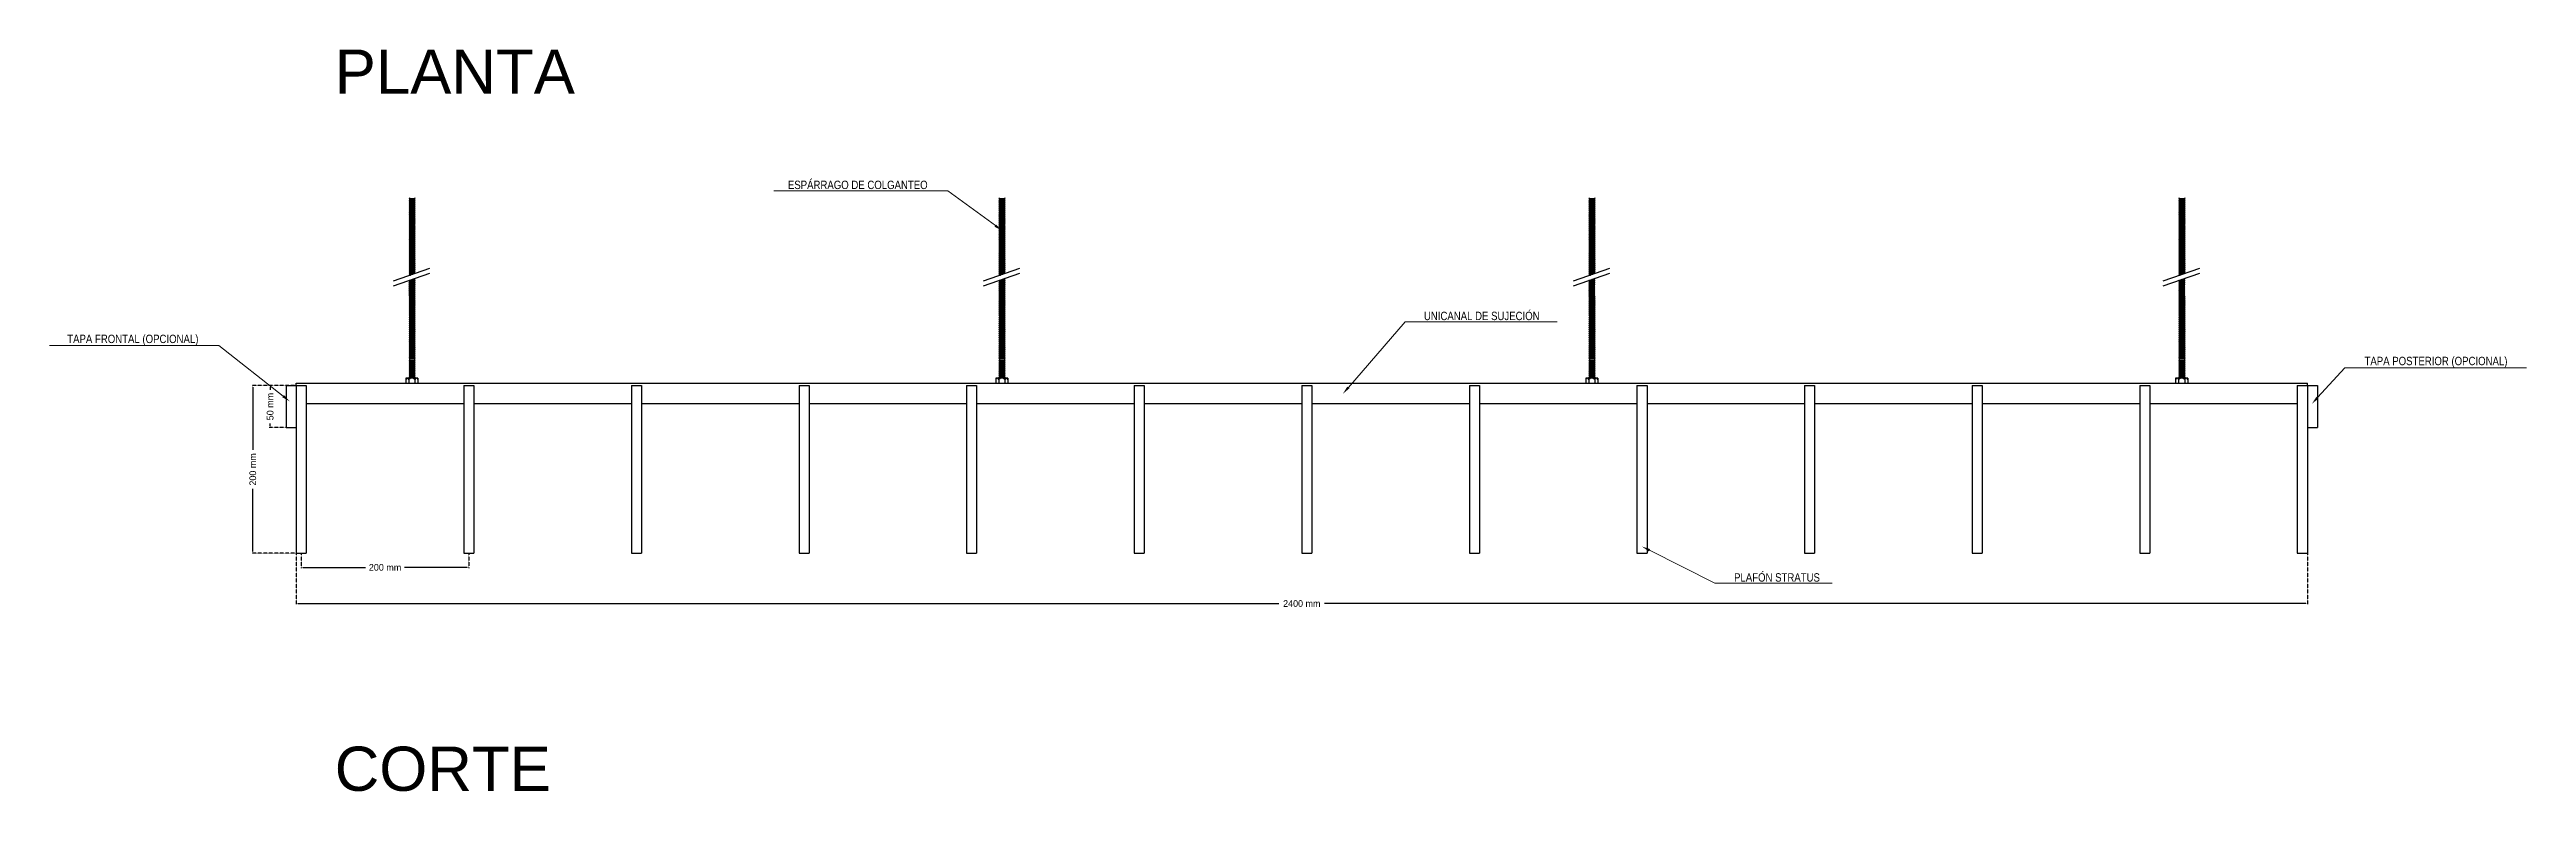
# Model space of a CAD drawing. Header units: millimetres. Extents: x 2538 to 24573, y 4449 to 23799.
# Drawn here: x 18326 to 21282, y 9165 to 10050 of the extents above; entities that cross this region are included whole.
import ezdxf
from ezdxf import colors
from ezdxf.entities.mleader import LeaderData, LeaderLine
from ezdxf.math import Vec2, Vec3

# ---------------------------------------------------------------- set-up
doc = ezdxf.new("R2010")
doc.units = ezdxf.units.MM
doc.header["$PDMODE"] = 3
doc.linetypes.add('HIDDEN', pattern=[0.375, 0.25, -0.125])
doc.layers.add('_HD_tornillo', color=30, linetype='Continuous')
doc.layers.add('HD021_Text', color=2, linetype='Continuous', lineweight=9)
doc.layers.add('Make2D$Visible$Curves', color=7, linetype='Continuous', true_color=0x000000)
doc.layers.add('MEDIDAS', color=1, linetype='Continuous', true_color=0xff0000)
doc.styles.add('Arial Narrow', font='ARIALN.TTF')
doc.styles.add('Default', font='arial.ttf')
doc.dimstyles.new('HD_DIM', dxfattribs={"dimtxt": 8, "dimasz": 2, "dimexe": 1, "dimexo": 0, "dimgap": 2, "dimtad": 0, "dimdec": 0, "dimzin": 0, "dimdsep": 46, "dimtxsty": 'Standard', "dimcen": 0, "dimclrd": 256, "dimclre": 251, "dimclrt": 7, "dimadec": 0, "dimazin": 0, "dimtp": 0.05, "dimtm": 0.05, "dimtfac": 0.6, "dimtdec": 0, "dimtofl": 0, "dimtmove": 0, "dimatfit": 3, "dimfxl": 1, "dimtolj": 2, "dimtzin": 0, "dimarcsym": 0})

msp = doc.modelspace()

# ---------------------------------------------------------------- texts
at = {"layer": 'MEDIDAS', "color": 7, "char_height": 52.76, "width": 808.013, "attachment_point": 4, "style": 'Default'}
for s, insert in [('PLANTA', (18666.4, 10023.7)), ('CORTE', (18666.4, 9191.4))]:
    msp.add_mtext(s, dxfattribs=dict(at, insert=insert))

# ---------------------------------------------------------------- blocks, each defined once
blk = doc.blocks.new('*D78')
at = {"layer": 'Defpoints', "color": 0, "transparency": 16777216}
for p in [(18620.5, 9649), (18568.7, 9449), (18620.5, 9449)]:
    blk.add_point(p, dxfattribs=at)
at = {"layer": 'MEDIDAS', "color": 251, "linetype": 'HIDDEN', "lineweight": -2, "transparency": 16777216}
for p, q in [((18620.5, 9649), (18567.7, 9649)), ((18620.5, 9449), (18567.7, 9449))]:
    blk.add_line(p, q, dxfattribs=at)
at = {"layer": 'MEDIDAS', "lineweight": -2, "transparency": 16777216}
for p, q in [((18568.7, 9647), (18568.7, 9572.4)), ((18568.7, 9451), (18568.7, 9525.7))]:
    blk.add_line(p, q, dxfattribs=at)
at = {"layer": 'MEDIDAS', "transparency": 16777216}
for points in [[(18568.4, 9647), (18569, 9647), (18568.7, 9649)], [(18568.4, 9451), (18569, 9451), (18568.7, 9449)]]:
    blk.add_solid(points, dxfattribs=at)
at = {"layer": 'MEDIDAS', "color": 7, "transparency": 16777216, "insert": (18568.7, 9549), "char_height": 8, "attachment_point": 5, "rotation": 90}
blk.add_mtext('\\A2;200 mm', dxfattribs=at)
blk = doc.blocks.new('*D79')
at = {"layer": 'Defpoints', "color": 0, "transparency": 16777216}
for p in [(18608.5, 9649), (18589.4, 9599), (18608.5, 9599)]:
    blk.add_point(p, dxfattribs=at)
at = {"layer": 'MEDIDAS', "color": 251, "linetype": 'HIDDEN', "lineweight": -2, "transparency": 16777216}
for p, q in [((18608.5, 9649), (18588.4, 9649)), ((18608.5, 9599), (18588.4, 9599))]:
    blk.add_line(p, q, dxfattribs=at)
at = {"layer": 'MEDIDAS', "lineweight": -2, "transparency": 16777216}
for p, q in [((18589.4, 9647), (18589.4, 9644)), ((18589.4, 9601), (18589.4, 9604))]:
    blk.add_line(p, q, dxfattribs=at)
at = {"layer": 'MEDIDAS', "transparency": 16777216}
for points in [[(18589, 9647), (18589.7, 9647), (18589.4, 9649)], [(18589, 9601), (18589.7, 9601), (18589.4, 9599)]]:
    blk.add_solid(points, dxfattribs=at)
at = {"layer": 'MEDIDAS', "color": 7, "transparency": 16777216, "insert": (18589.4, 9624), "char_height": 8, "attachment_point": 5, "rotation": 90}
blk.add_mtext('\\A2;50 mm', dxfattribs=at)
blk = doc.blocks.new('*D80')
at = {"layer": 'Defpoints', "color": 0, "transparency": 16777216}
for p in [(18626.5, 9449), (18826.5, 9449), (18826.5, 9432)]:
    blk.add_point(p, dxfattribs=at)
at = {"layer": 'MEDIDAS', "color": 251, "linetype": 'HIDDEN', "lineweight": -2, "transparency": 16777216}
for p, q in [((18626.5, 9449), (18626.5, 9431)), ((18826.5, 9449), (18826.5, 9431))]:
    blk.add_line(p, q, dxfattribs=at)
at = {"layer": 'MEDIDAS', "lineweight": -2, "transparency": 16777216}
for p, q in [((18628.5, 9432), (18703.2, 9432)), ((18824.5, 9432), (18749.8, 9432))]:
    blk.add_line(p, q, dxfattribs=at)
at = {"layer": 'MEDIDAS', "transparency": 16777216}
for points in [[(18628.5, 9432.3), (18628.5, 9431.7), (18626.5, 9432)], [(18824.5, 9432.3), (18824.5, 9431.7), (18826.5, 9432)]]:
    blk.add_solid(points, dxfattribs=at)
at = {"layer": 'MEDIDAS', "color": 7, "transparency": 16777216, "insert": (18726.5, 9432), "char_height": 8, "attachment_point": 5}
blk.add_mtext('\\A2;200 mm', dxfattribs=at)
blk = doc.blocks.new('*D81')
at = {"layer": 'Defpoints', "color": 0, "transparency": 16777216}
for p in [(18620.5, 9449), (21020.5, 9449), (21020.5, 9388.9)]:
    blk.add_point(p, dxfattribs=at)
at = {"layer": 'MEDIDAS', "color": 251, "linetype": 'HIDDEN', "lineweight": -2, "transparency": 16777216}
for p, q in [((18620.5, 9449), (18620.5, 9387.9)), ((21020.5, 9449), (21020.5, 9387.9))]:
    blk.add_line(p, q, dxfattribs=at)
at = {"layer": 'MEDIDAS', "lineweight": -2, "transparency": 16777216}
for p, q in [((18622.5, 9388.9), (19793.2, 9388.9)), ((21018.5, 9388.9), (19847.8, 9388.9))]:
    blk.add_line(p, q, dxfattribs=at)
at = {"layer": 'MEDIDAS', "transparency": 16777216}
for points in [[(18622.5, 9389.2), (18622.5, 9388.6), (18620.5, 9388.9)], [(21018.5, 9389.2), (21018.5, 9388.6), (21020.5, 9388.9)]]:
    blk.add_solid(points, dxfattribs=at)
at = {"layer": 'MEDIDAS', "color": 7, "transparency": 16777216, "insert": (19820.5, 9388.9), "char_height": 8, "attachment_point": 5}
blk.add_mtext('\\A2;2400 mm', dxfattribs=at)

# ---------------------------------------------------------------- dimensions: what is measured, and where the dimension line sits
at = {"layer": 'MEDIDAS'}
for base, p1, p2, picture, middle in [((18568.7, 9449), (18620.5, 9649), (18620.5, 9449), '*D78', (18568.7, 9549)), ((18589.4, 9599), (18608.5, 9649), (18608.5, 9599), '*D79', (18589.4, 9624))]:
    dim = msp.add_linear_dim(base=base, p1=p1, p2=p2, angle=90, text='<> mm', dimstyle='HD_DIM', dxfattribs=at)
    dim.commit()
    dim.dimension.update_dxf_attribs({"geometry": picture, "text_midpoint": middle})
for base, p1, p2, picture, middle in [((21020.5, 9388.9), (18620.5, 9449), (21020.5, 9449), '*D81', (19820.5, 9388.9)), ((18826.5, 9432), (18626.5, 9449), (18826.5, 9449), '*D80', (18726.5, 9432))]:
    dim = msp.add_linear_dim(base=base, p1=p1, p2=p2, text='<> mm', dimstyle='HD_DIM', dxfattribs=at)
    dim.commit()
    dim.dimension.update_dxf_attribs({"geometry": picture, "text_midpoint": middle})

# ---------------------------------------------------------------- linework, layer by layer
at = {"layer": '_HD_tornillo'}
for p, q in [((18755.7, 9873.3), (18755.1, 9872.5)), ((18755.1, 9872.5), (18762.2, 9872.6)), ((18761.7, 9873.5), (18762.2, 9872.6)), ((18761.7, 9872), (18762.2, 9872.6)), ((19459.7, 9873.3), (19459.1, 9872.5)), ((19459.1, 9872.5), (19466.2, 9872.6)), ((19465.7, 9873.5), (19466.2, 9872.6)), ((19465.7, 9872), (19466.2, 9872.6)), ((20163.7, 9873.3), (20163.1, 9872.5)), ((20163.1, 9872.5), (20170.2, 9872.6)), ((20169.7, 9873.5), (20170.2, 9872.6)), ((20169.7, 9872), (20170.2, 9872.6)), ((20867.7, 9873.3), (20867.1, 9872.5)), ((20867.1, 9872.5), (20874.2, 9872.6)), ((20873.7, 9873.5), (20874.2, 9872.6)), ((20873.7, 9872), (20874.2, 9872.6)), ((18755.1, 9872.5), (18755.7, 9871.8)), ((18755.7, 9870.9), (18755.1, 9870.1)), ((18755.1, 9870.1), (18762.2, 9870.3)), ((18755.1, 9870.1), (18755.7, 9869.4)), ((18755.7, 9868.6), (18755.1, 9867.8)), ((18755.1, 9867.8), (18762.2, 9868)), ((18755.1, 9867.8), (18755.7, 9867.1)), ((18755.7, 9866.3), (18755.1, 9865.4)), ((18755.1, 9865.4), (18762.2, 9865.6)), ((18755.1, 9865.4), (18755.7, 9864.8)), ((18755.7, 9863.9), (18755.1, 9863.1)), ((18755.1, 9863.1), (18762.2, 9863.3)), ((18755.1, 9863.1), (18755.7, 9862.4)), ((18755.7, 9861.5), (18755.1, 9860.7)), ((18755.1, 9860.7), (18762.2, 9860.8)), ((18755.1, 9860.7), (18755.7, 9860)), ((18755.7, 9859.1), (18755.1, 9858.3)), ((18755.1, 9858.3), (18762.2, 9858.4)), ((18755.1, 9858.3), (18755.7, 9857.6)), ((18755.7, 9856.7), (18755.1, 9855.8)), ((18755.1, 9855.8), (18762.2, 9856)), ((18755.1, 9855.8), (18755.7, 9855.2)), ((18755.7, 9854.3), (18755.1, 9853.4)), ((18755.1, 9853.4), (18762.2, 9853.6)), ((18755.1, 9853.4), (18755.7, 9852.8)), ((18755.7, 9851.9), (18755.1, 9851.1)), ((18755.1, 9851.1), (18762.2, 9851.2)), ((18755.1, 9851.1), (18755.7, 9850.4)), ((18755.7, 9849.6), (18755.1, 9848.8)), ((18755.1, 9848.8), (18762.2, 9848.9)), ((18755.1, 9848.8), (18755.7, 9848.1)), ((18755.7, 9847.2), (18755.1, 9846.4)), ((18755.1, 9846.4), (18762.2, 9846.6)), ((18755.1, 9846.4), (18755.7, 9845.7)), ((18755.7, 9844.9), (18755.1, 9844)), ((18755.1, 9844), (18762.2, 9844.2)), ((18755.1, 9844), (18755.7, 9843.4)), ((18755.7, 9871.8), (18761.7, 9872)), ((18755.7, 9871.8), (18755.7, 9870.9)), ((18755.7, 9870.9), (18761.7, 9871.1)), ((18755.7, 9869.4), (18761.7, 9869.6)), ((18755.7, 9869.4), (18755.7, 9868.6)), ((18755.7, 9868.6), (18761.7, 9868.9)), ((18755.7, 9867.1), (18761.7, 9867.4)), ((18755.7, 9867.1), (18755.7, 9866.3)), ((18755.7, 9866.3), (18761.7, 9866.5)), ((18755.7, 9864.8), (18761.7, 9865)), ((18755.7, 9864.8), (18755.7, 9863.9)), ((18755.7, 9863.9), (18761.7, 9864.1)), ((18755.7, 9862.4), (18761.7, 9862.6)), ((18755.7, 9862.4), (18755.7, 9861.5)), ((18755.7, 9861.5), (18761.7, 9861.7)), ((18755.7, 9860), (18761.7, 9860.2)), ((18755.7, 9860), (18755.7, 9859.1)), ((18755.7, 9859.1), (18761.7, 9859.3)), ((18755.7, 9857.6), (18761.7, 9857.8)), ((18755.7, 9857.6), (18755.7, 9856.7)), ((18755.7, 9856.7), (18761.7, 9856.9)), ((18755.7, 9855.2), (18761.7, 9855.4)), ((18755.7, 9855.2), (18755.7, 9854.3)), ((18755.7, 9854.3), (18761.7, 9854.5)), ((18755.7, 9852.8), (18761.7, 9853)), ((18755.7, 9852.8), (18755.7, 9851.9)), ((18755.7, 9851.9), (18761.7, 9852.1)), ((18755.7, 9850.4), (18761.7, 9850.6)), ((18755.7, 9850.4), (18755.7, 9849.6)), ((18755.7, 9849.6), (18761.7, 9849.8)), ((18755.7, 9848.1), (18761.7, 9848.3)), ((18755.7, 9848.1), (18755.7, 9847.2)), ((18755.7, 9847.2), (18761.7, 9847.5)), ((18755.7, 9845.7), (18761.7, 9846)), ((18755.7, 9845.7), (18755.7, 9844.9)), ((18755.7, 9844.9), (18761.7, 9845.1)), ((18755.7, 9843.4), (18761.7, 9843.6)), ((18755.7, 9843.4), (18755.7, 9842.6)), ((18761.7, 9872), (18761.7, 9871.1)), ((18761.7, 9871.1), (18762.2, 9870.3)), ((18761.7, 9869.6), (18762.2, 9870.3)), ((18761.7, 9869.6), (18761.7, 9868.9)), ((18761.7, 9868.9), (18762.2, 9868)), ((18761.7, 9867.4), (18762.2, 9868)), ((18761.7, 9867.4), (18761.7, 9866.5)), ((18761.7, 9866.5), (18762.2, 9865.6)), ((18761.7, 9865), (18762.2, 9865.6)), ((18761.7, 9865), (18761.7, 9864.1)), ((18761.7, 9864.1), (18762.2, 9863.3)), ((18761.7, 9862.6), (18762.2, 9863.3)), ((18761.7, 9862.6), (18761.7, 9861.7)), ((18761.7, 9861.7), (18762.2, 9860.8)), ((18761.7, 9860.2), (18762.2, 9860.8)), ((18761.7, 9860.2), (18761.7, 9859.3)), ((18761.7, 9859.3), (18762.2, 9858.4)), ((18761.7, 9857.8), (18762.2, 9858.4)), ((18761.7, 9857.8), (18761.7, 9856.9)), ((18761.7, 9856.9), (18762.2, 9856)), ((18761.7, 9855.4), (18762.2, 9856)), ((18761.7, 9855.4), (18761.7, 9854.5)), ((18761.7, 9854.5), (18762.2, 9853.6)), ((18761.7, 9853), (18762.2, 9853.6)), ((18761.7, 9853), (18761.7, 9852.1)), ((18761.7, 9852.1), (18762.2, 9851.2)), ((18761.7, 9850.6), (18762.2, 9851.2)), ((18761.7, 9850.6), (18761.7, 9849.8)), ((18761.7, 9849.8), (18762.2, 9848.9)), ((18761.7, 9848.3), (18762.2, 9848.9)), ((18761.7, 9848.3), (18761.7, 9847.5)), ((18761.7, 9847.5), (18762.2, 9846.6)), ((18761.7, 9846), (18762.2, 9846.6)), ((18761.7, 9846), (18761.7, 9845.1)), ((18761.7, 9845.1), (18762.2, 9844.2)), ((18761.7, 9843.6), (18762.2, 9844.2)), ((18761.7, 9843.6), (18761.7, 9842.8)), ((19459.1, 9872.5), (19459.7, 9871.8)), ((19459.7, 9870.9), (19459.1, 9870.1)), ((19459.1, 9870.1), (19466.2, 9870.3)), ((19459.1, 9870.1), (19459.7, 9869.4)), ((19459.7, 9868.6), (19459.1, 9867.8)), ((19459.1, 9867.8), (19466.2, 9868)), ((19459.1, 9867.8), (19459.7, 9867.1)), ((19459.7, 9866.3), (19459.1, 9865.4)), ((19459.1, 9865.4), (19466.2, 9865.6)), ((19459.1, 9865.4), (19459.7, 9864.8)), ((19459.7, 9863.9), (19459.1, 9863.1)), ((19459.1, 9863.1), (19466.2, 9863.3)), ((19459.1, 9863.1), (19459.7, 9862.4)), ((19459.7, 9861.5), (19459.1, 9860.7)), ((19459.1, 9860.7), (19466.2, 9860.8)), ((19459.1, 9860.7), (19459.7, 9860)), ((19459.7, 9859.1), (19459.1, 9858.3)), ((19459.1, 9858.3), (19466.2, 9858.4)), ((19459.1, 9858.3), (19459.7, 9857.6)), ((19459.7, 9856.7), (19459.1, 9855.8)), ((19459.1, 9855.8), (19466.2, 9856)), ((19459.1, 9855.8), (19459.7, 9855.2)), ((19459.7, 9854.3), (19459.1, 9853.4)), ((19459.1, 9853.4), (19466.2, 9853.6)), ((19459.1, 9853.4), (19459.7, 9852.8)), ((19459.7, 9851.9), (19459.1, 9851.1)), ((19459.1, 9851.1), (19466.2, 9851.2)), ((19459.1, 9851.1), (19459.7, 9850.4)), ((19459.7, 9849.6), (19459.1, 9848.8)), ((19459.1, 9848.8), (19466.2, 9848.9)), ((19459.1, 9848.8), (19459.7, 9848.1)), ((19459.7, 9847.2), (19459.1, 9846.4)), ((19459.1, 9846.4), (19466.2, 9846.6)), ((19459.1, 9846.4), (19459.7, 9845.7)), ((19459.7, 9844.9), (19459.1, 9844)), ((19459.1, 9844), (19466.2, 9844.2)), ((19459.1, 9844), (19459.7, 9843.4)), ((19459.7, 9871.8), (19465.7, 9872)), ((19459.7, 9871.8), (19459.7, 9870.9)), ((19459.7, 9870.9), (19465.7, 9871.1)), ((19459.7, 9869.4), (19465.7, 9869.6)), ((19459.7, 9869.4), (19459.7, 9868.6)), ((19459.7, 9868.6), (19465.7, 9868.9)), ((19459.7, 9867.1), (19465.7, 9867.4)), ((19459.7, 9867.1), (19459.7, 9866.3)), ((19459.7, 9866.3), (19465.7, 9866.5)), ((19459.7, 9864.8), (19465.7, 9865)), ((19459.7, 9864.8), (19459.7, 9863.9)), ((19459.7, 9863.9), (19465.7, 9864.1)), ((19459.7, 9862.4), (19465.7, 9862.6)), ((19459.7, 9862.4), (19459.7, 9861.5)), ((19459.7, 9861.5), (19465.7, 9861.7)), ((19459.7, 9860), (19465.7, 9860.2)), ((19459.7, 9860), (19459.7, 9859.1)), ((19459.7, 9859.1), (19465.7, 9859.3)), ((19459.7, 9857.6), (19465.7, 9857.8)), ((19459.7, 9857.6), (19459.7, 9856.7)), ((19459.7, 9856.7), (19465.7, 9856.9)), ((19459.7, 9855.2), (19465.7, 9855.4)), ((19459.7, 9855.2), (19459.7, 9854.3)), ((19459.7, 9854.3), (19465.7, 9854.5)), ((19459.7, 9852.8), (19465.7, 9853)), ((19459.7, 9852.8), (19459.7, 9851.9)), ((19459.7, 9851.9), (19465.7, 9852.1)), ((19459.7, 9850.4), (19465.7, 9850.6)), ((19459.7, 9850.4), (19459.7, 9849.6)), ((19459.7, 9849.6), (19465.7, 9849.8)), ((19459.7, 9848.1), (19465.7, 9848.3)), ((19459.7, 9848.1), (19459.7, 9847.2)), ((19459.7, 9847.2), (19465.7, 9847.5)), ((19459.7, 9845.7), (19465.7, 9846)), ((19459.7, 9845.7), (19459.7, 9844.9)), ((19459.7, 9844.9), (19465.7, 9845.1)), ((19459.7, 9843.4), (19465.7, 9843.6)), ((19459.7, 9843.4), (19459.7, 9842.6)), ((19465.7, 9872), (19465.7, 9871.1)), ((19465.7, 9871.1), (19466.2, 9870.3)), ((19465.7, 9869.6), (19466.2, 9870.3)), ((19465.7, 9869.6), (19465.7, 9868.9)), ((19465.7, 9868.9), (19466.2, 9868)), ((19465.7, 9867.4), (19466.2, 9868)), ((19465.7, 9867.4), (19465.7, 9866.5)), ((19465.7, 9866.5), (19466.2, 9865.6)), ((19465.7, 9865), (19466.2, 9865.6)), ((19465.7, 9865), (19465.7, 9864.1)), ((19465.7, 9864.1), (19466.2, 9863.3)), ((19465.7, 9862.6), (19466.2, 9863.3)), ((19465.7, 9862.6), (19465.7, 9861.7)), ((19465.7, 9861.7), (19466.2, 9860.8)), ((19465.7, 9860.2), (19466.2, 9860.8)), ((19465.7, 9860.2), (19465.7, 9859.3)), ((19465.7, 9859.3), (19466.2, 9858.4)), ((19465.7, 9857.8), (19466.2, 9858.4)), ((19465.7, 9857.8), (19465.7, 9856.9)), ((19465.7, 9856.9), (19466.2, 9856)), ((19465.7, 9855.4), (19466.2, 9856)), ((19465.7, 9855.4), (19465.7, 9854.5)), ((19465.7, 9854.5), (19466.2, 9853.6)), ((19465.7, 9853), (19466.2, 9853.6)), ((19465.7, 9853), (19465.7, 9852.1)), ((19465.7, 9852.1), (19466.2, 9851.2)), ((19465.7, 9850.6), (19466.2, 9851.2)), ((19465.7, 9850.6), (19465.7, 9849.8)), ((19465.7, 9849.8), (19466.2, 9848.9)), ((19465.7, 9848.3), (19466.2, 9848.9)), ((19465.7, 9848.3), (19465.7, 9847.5)), ((19465.7, 9847.5), (19466.2, 9846.6)), ((19465.7, 9846), (19466.2, 9846.6)), ((19465.7, 9846), (19465.7, 9845.1)), ((19465.7, 9845.1), (19466.2, 9844.2)), ((19465.7, 9843.6), (19466.2, 9844.2)), ((19465.7, 9843.6), (19465.7, 9842.8)), ((20163.1, 9872.5), (20163.7, 9871.8)), ((20163.7, 9870.9), (20163.1, 9870.1)), ((20163.1, 9870.1), (20170.2, 9870.3)), ((20163.1, 9870.1), (20163.7, 9869.4)), ((20163.7, 9868.6), (20163.1, 9867.8)), ((20163.1, 9867.8), (20170.2, 9868)), ((20163.1, 9867.8), (20163.7, 9867.1)), ((20163.7, 9866.3), (20163.1, 9865.4)), ((20163.1, 9865.4), (20170.2, 9865.6)), ((20163.1, 9865.4), (20163.7, 9864.8)), ((20163.7, 9863.9), (20163.1, 9863.1)), ((20163.1, 9863.1), (20170.2, 9863.3)), ((20163.1, 9863.1), (20163.7, 9862.4)), ((20163.7, 9861.5), (20163.1, 9860.7)), ((20163.1, 9860.7), (20170.2, 9860.8)), ((20163.1, 9860.7), (20163.7, 9860)), ((20163.7, 9859.1), (20163.1, 9858.3)), ((20163.1, 9858.3), (20170.2, 9858.4)), ((20163.1, 9858.3), (20163.7, 9857.6)), ((20163.7, 9856.7), (20163.1, 9855.8)), ((20163.1, 9855.8), (20170.2, 9856)), ((20163.1, 9855.8), (20163.7, 9855.2)), ((20163.7, 9854.3), (20163.1, 9853.4)), ((20163.1, 9853.4), (20170.2, 9853.6)), ((20163.1, 9853.4), (20163.7, 9852.8)), ((20163.7, 9851.9), (20163.1, 9851.1)), ((20163.1, 9851.1), (20170.2, 9851.2)), ((20163.1, 9851.1), (20163.7, 9850.4)), ((20163.7, 9849.6), (20163.1, 9848.8)), ((20163.1, 9848.8), (20170.2, 9848.9)), ((20163.1, 9848.8), (20163.7, 9848.1)), ((20163.7, 9847.2), (20163.1, 9846.4)), ((20163.1, 9846.4), (20170.2, 9846.6)), ((20163.1, 9846.4), (20163.7, 9845.7)), ((20163.7, 9844.9), (20163.1, 9844)), ((20163.1, 9844), (20170.2, 9844.2)), ((20163.1, 9844), (20163.7, 9843.4)), ((20163.7, 9871.8), (20169.7, 9872)), ((20163.7, 9871.8), (20163.7, 9870.9)), ((20163.7, 9870.9), (20169.7, 9871.1)), ((20163.7, 9869.4), (20169.7, 9869.6)), ((20163.7, 9869.4), (20163.7, 9868.6)), ((20163.7, 9868.6), (20169.7, 9868.9)), ((20163.7, 9867.1), (20169.7, 9867.4)), ((20163.7, 9867.1), (20163.7, 9866.3)), ((20163.7, 9866.3), (20169.7, 9866.5)), ((20163.7, 9864.8), (20169.7, 9865)), ((20163.7, 9864.8), (20163.7, 9863.9)), ((20163.7, 9863.9), (20169.7, 9864.1)), ((20163.7, 9862.4), (20169.7, 9862.6)), ((20163.7, 9862.4), (20163.7, 9861.5)), ((20163.7, 9861.5), (20169.7, 9861.7)), ((20163.7, 9860), (20169.7, 9860.2)), ((20163.7, 9860), (20163.7, 9859.1)), ((20163.7, 9859.1), (20169.7, 9859.3)), ((20163.7, 9857.6), (20169.7, 9857.8)), ((20163.7, 9857.6), (20163.7, 9856.7)), ((20163.7, 9856.7), (20169.7, 9856.9)), ((20163.7, 9855.2), (20169.7, 9855.4)), ((20163.7, 9855.2), (20163.7, 9854.3)), ((20163.7, 9854.3), (20169.7, 9854.5)), ((20163.7, 9852.8), (20169.7, 9853)), ((20163.7, 9852.8), (20163.7, 9851.9)), ((20163.7, 9851.9), (20169.7, 9852.1)), ((20163.7, 9850.4), (20169.7, 9850.6)), ((20163.7, 9850.4), (20163.7, 9849.6)), ((20163.7, 9849.6), (20169.7, 9849.8)), ((20163.7, 9848.1), (20169.7, 9848.3)), ((20163.7, 9848.1), (20163.7, 9847.2)), ((20163.7, 9847.2), (20169.7, 9847.5)), ((20163.7, 9845.7), (20169.7, 9846)), ((20163.7, 9845.7), (20163.7, 9844.9)), ((20163.7, 9844.9), (20169.7, 9845.1)), ((20163.7, 9843.4), (20169.7, 9843.6)), ((20163.7, 9843.4), (20163.7, 9842.6)), ((20169.7, 9872), (20169.7, 9871.1)), ((20169.7, 9871.1), (20170.2, 9870.3)), ((20169.7, 9869.6), (20170.2, 9870.3)), ((20169.7, 9869.6), (20169.7, 9868.9)), ((20169.7, 9868.9), (20170.2, 9868)), ((20169.7, 9867.4), (20170.2, 9868)), ((20169.7, 9867.4), (20169.7, 9866.5)), ((20169.7, 9866.5), (20170.2, 9865.6)), ((20169.7, 9865), (20170.2, 9865.6)), ((20169.7, 9865), (20169.7, 9864.1)), ((20169.7, 9864.1), (20170.2, 9863.3)), ((20169.7, 9862.6), (20170.2, 9863.3)), ((20169.7, 9862.6), (20169.7, 9861.7)), ((20169.7, 9861.7), (20170.2, 9860.8)), ((20169.7, 9860.2), (20170.2, 9860.8)), ((20169.7, 9860.2), (20169.7, 9859.3)), ((20169.7, 9859.3), (20170.2, 9858.4)), ((20169.7, 9857.8), (20170.2, 9858.4)), ((20169.7, 9857.8), (20169.7, 9856.9)), ((20169.7, 9856.9), (20170.2, 9856)), ((20169.7, 9855.4), (20170.2, 9856)), ((20169.7, 9855.4), (20169.7, 9854.5)), ((20169.7, 9854.5), (20170.2, 9853.6)), ((20169.7, 9853), (20170.2, 9853.6)), ((20169.7, 9853), (20169.7, 9852.1)), ((20169.7, 9852.1), (20170.2, 9851.2)), ((20169.7, 9850.6), (20170.2, 9851.2)), ((20169.7, 9850.6), (20169.7, 9849.8)), ((20169.7, 9849.8), (20170.2, 9848.9)), ((20169.7, 9848.3), (20170.2, 9848.9)), ((20169.7, 9848.3), (20169.7, 9847.5)), ((20169.7, 9847.5), (20170.2, 9846.6)), ((20169.7, 9846), (20170.2, 9846.6)), ((20169.7, 9846), (20169.7, 9845.1)), ((20169.7, 9845.1), (20170.2, 9844.2)), ((20169.7, 9843.6), (20170.2, 9844.2)), ((20169.7, 9843.6), (20169.7, 9842.8)), ((20867.1, 9872.5), (20867.7, 9871.8)), ((20867.7, 9870.9), (20867.1, 9870.1)), ((20867.1, 9870.1), (20874.2, 9870.3)), ((20867.1, 9870.1), (20867.7, 9869.4)), ((20867.7, 9868.6), (20867.1, 9867.8)), ((20867.1, 9867.8), (20874.2, 9868)), ((20867.1, 9867.8), (20867.7, 9867.1)), ((20867.7, 9866.3), (20867.1, 9865.4)), ((20867.1, 9865.4), (20874.2, 9865.6)), ((20867.1, 9865.4), (20867.7, 9864.8)), ((20867.7, 9863.9), (20867.1, 9863.1)), ((20867.1, 9863.1), (20874.2, 9863.3)), ((20867.1, 9863.1), (20867.7, 9862.4)), ((20867.7, 9861.5), (20867.1, 9860.7)), ((20867.1, 9860.7), (20874.2, 9860.8)), ((20867.1, 9860.7), (20867.7, 9860)), ((20867.7, 9859.1), (20867.1, 9858.3)), ((20867.1, 9858.3), (20874.2, 9858.4)), ((20867.1, 9858.3), (20867.7, 9857.6)), ((20867.7, 9856.7), (20867.1, 9855.8)), ((20867.1, 9855.8), (20874.2, 9856)), ((20867.1, 9855.8), (20867.7, 9855.2)), ((20867.7, 9854.3), (20867.1, 9853.4)), ((20867.1, 9853.4), (20874.2, 9853.6)), ((20867.1, 9853.4), (20867.7, 9852.8)), ((20867.7, 9851.9), (20867.1, 9851.1)), ((20867.1, 9851.1), (20874.2, 9851.2)), ((20867.1, 9851.1), (20867.7, 9850.4)), ((20867.7, 9849.6), (20867.1, 9848.8)), ((20867.1, 9848.8), (20874.2, 9848.9)), ((20867.1, 9848.8), (20867.7, 9848.1)), ((20867.7, 9847.2), (20867.1, 9846.4)), ((20867.1, 9846.4), (20874.2, 9846.6)), ((20867.1, 9846.4), (20867.7, 9845.7)), ((20867.7, 9844.9), (20867.1, 9844)), ((20867.1, 9844), (20874.2, 9844.2)), ((20867.1, 9844), (20867.7, 9843.4)), ((20867.7, 9871.8), (20873.7, 9872)), ((20867.7, 9871.8), (20867.7, 9870.9)), ((20867.7, 9870.9), (20873.7, 9871.1)), ((20867.7, 9869.4), (20873.7, 9869.6)), ((20867.7, 9869.4), (20867.7, 9868.6)), ((20867.7, 9868.6), (20873.7, 9868.9)), ((20867.7, 9867.1), (20873.7, 9867.4)), ((20867.7, 9867.1), (20867.7, 9866.3)), ((20867.7, 9866.3), (20873.7, 9866.5)), ((20867.7, 9864.8), (20873.7, 9865)), ((20867.7, 9864.8), (20867.7, 9863.9)), ((20867.7, 9863.9), (20873.7, 9864.1)), ((20867.7, 9862.4), (20873.7, 9862.6)), ((20867.7, 9862.4), (20867.7, 9861.5)), ((20867.7, 9861.5), (20873.7, 9861.7)), ((20867.7, 9860), (20873.7, 9860.2)), ((20867.7, 9860), (20867.7, 9859.1)), ((20867.7, 9859.1), (20873.7, 9859.3)), ((20867.7, 9857.6), (20873.7, 9857.8)), ((20867.7, 9857.6), (20867.7, 9856.7)), ((20867.7, 9856.7), (20873.7, 9856.9)), ((20867.7, 9855.2), (20873.7, 9855.4)), ((20867.7, 9855.2), (20867.7, 9854.3)), ((20867.7, 9854.3), (20873.7, 9854.5)), ((20867.7, 9852.8), (20873.7, 9853)), ((20867.7, 9852.8), (20867.7, 9851.9)), ((20867.7, 9851.9), (20873.7, 9852.1)), ((20867.7, 9850.4), (20873.7, 9850.6)), ((20867.7, 9850.4), (20867.7, 9849.6)), ((20867.7, 9849.6), (20873.7, 9849.8)), ((20867.7, 9848.1), (20873.7, 9848.3)), ((20867.7, 9848.1), (20867.7, 9847.2)), ((20867.7, 9847.2), (20873.7, 9847.5)), ((20867.7, 9845.7), (20873.7, 9846)), ((20867.7, 9845.7), (20867.7, 9844.9)), ((20867.7, 9844.9), (20873.7, 9845.1)), ((20867.7, 9843.4), (20873.7, 9843.6)), ((20867.7, 9843.4), (20867.7, 9842.6)), ((20873.7, 9872), (20873.7, 9871.1)), ((20873.7, 9871.1), (20874.2, 9870.3)), ((20873.7, 9869.6), (20874.2, 9870.3)), ((20873.7, 9869.6), (20873.7, 9868.9)), ((20873.7, 9868.9), (20874.2, 9868)), ((20873.7, 9867.4), (20874.2, 9868)), ((20873.7, 9867.4), (20873.7, 9866.5)), ((20873.7, 9866.5), (20874.2, 9865.6)), ((20873.7, 9865), (20874.2, 9865.6)), ((20873.7, 9865), (20873.7, 9864.1)), ((20873.7, 9864.1), (20874.2, 9863.3)), ((20873.7, 9862.6), (20874.2, 9863.3)), ((20873.7, 9862.6), (20873.7, 9861.7)), ((20873.7, 9861.7), (20874.2, 9860.8)), ((20873.7, 9860.2), (20874.2, 9860.8)), ((20873.7, 9860.2), (20873.7, 9859.3)), ((20873.7, 9859.3), (20874.2, 9858.4)), ((20873.7, 9857.8), (20874.2, 9858.4)), ((20873.7, 9857.8), (20873.7, 9856.9)), ((20873.7, 9856.9), (20874.2, 9856)), ((20873.7, 9855.4), (20874.2, 9856)), ((20873.7, 9855.4), (20873.7, 9854.5)), ((20873.7, 9854.5), (20874.2, 9853.6)), ((20873.7, 9853), (20874.2, 9853.6)), ((20873.7, 9853), (20873.7, 9852.1)), ((20873.7, 9852.1), (20874.2, 9851.2)), ((20873.7, 9850.6), (20874.2, 9851.2)), ((20873.7, 9850.6), (20873.7, 9849.8)), ((20873.7, 9849.8), (20874.2, 9848.9)), ((20873.7, 9848.3), (20874.2, 9848.9)), ((20873.7, 9848.3), (20873.7, 9847.5)), ((20873.7, 9847.5), (20874.2, 9846.6)), ((20873.7, 9846), (20874.2, 9846.6)), ((20873.7, 9846), (20873.7, 9845.1)), ((20873.7, 9845.1), (20874.2, 9844.2)), ((20873.7, 9843.6), (20874.2, 9844.2)), ((20873.7, 9843.6), (20873.7, 9842.8)), ((18755.7, 9842.6), (18755.1, 9841.8)), ((18755.1, 9841.8), (18762.2, 9841.9)), ((18755.1, 9841.8), (18755.7, 9841.1)), ((18755.7, 9840.1), (18755.1, 9839.2)), ((18755.1, 9839.2), (18762.2, 9839.4)), ((18755.1, 9839.2), (18755.7, 9838.6)), ((18755.7, 9837.8), (18755.1, 9837)), ((18755.1, 9837), (18762.2, 9837.1)), ((18755.1, 9837), (18755.7, 9836.3)), ((18755.7, 9835.4), (18755.1, 9834.6)), ((18755.1, 9834.6), (18762.2, 9834.8)), ((18755.1, 9834.6), (18755.7, 9833.9)), ((18755.7, 9833), (18755.1, 9832.2)), ((18755.1, 9832.2), (18762.2, 9832.4)), ((18755.1, 9832.2), (18755.7, 9831.6)), ((18755.7, 9830.6), (18755.1, 9829.8)), ((18755.1, 9829.8), (18762.2, 9830)), ((18755.1, 9829.8), (18755.7, 9829.1)), ((18755.7, 9828.3), (18755.1, 9827.4)), ((18755.1, 9827.4), (18762.2, 9827.6)), ((18755.1, 9827.4), (18755.7, 9826.8)), ((18755.7, 9826), (18755.1, 9825.2)), ((18755.1, 9825.2), (18762.2, 9825.3)), ((18755.1, 9825.2), (18755.7, 9824.5)), ((18755.7, 9823.6), (18755.1, 9822.8)), ((18755.1, 9822.8), (18762.2, 9823)), ((18755.1, 9822.8), (18755.7, 9822.1)), ((18755.7, 9821.2), (18755.1, 9820.4)), ((18755.1, 9820.4), (18762.2, 9820.6)), ((18755.1, 9820.4), (18755.7, 9819.7)), ((18755.7, 9818.8), (18755.1, 9818)), ((18755.1, 9818), (18762.2, 9818.2)), ((18755.1, 9818), (18755.7, 9817.3)), ((18755.7, 9816.4), (18755.1, 9815.6)), ((18755.1, 9815.6), (18762.2, 9815.8)), ((18755.1, 9815.6), (18755.7, 9814.9)), ((18755.7, 9814), (18755.1, 9813.2)), ((18755.7, 9842.6), (18761.7, 9842.8)), ((18755.7, 9841.1), (18761.7, 9841.3)), ((18755.7, 9841.1), (18755.7, 9840.1)), ((18755.7, 9840.1), (18761.7, 9840.3)), ((18755.7, 9838.6), (18761.7, 9838.8)), ((18755.7, 9838.6), (18755.7, 9837.8)), ((18755.7, 9837.8), (18761.7, 9838)), ((18755.7, 9836.3), (18761.7, 9836.5)), ((18755.7, 9836.3), (18755.7, 9835.4)), ((18755.7, 9835.4), (18761.7, 9835.6)), ((18755.7, 9833.9), (18761.7, 9834.2)), ((18755.7, 9833.9), (18755.7, 9833)), ((18755.7, 9833), (18761.7, 9833.3)), ((18755.7, 9831.6), (18761.7, 9831.8)), ((18755.7, 9831.6), (18755.7, 9830.6)), ((18755.7, 9830.6), (18761.7, 9830.9)), ((18755.7, 9829.1), (18761.7, 9829.4)), ((18755.7, 9829.1), (18755.7, 9828.3)), ((18755.7, 9828.3), (18761.7, 9828.5)), ((18755.7, 9826.8), (18761.7, 9827)), ((18755.7, 9826.8), (18755.7, 9826)), ((18755.7, 9826), (18761.7, 9826.2)), ((18755.7, 9824.5), (18761.7, 9824.7)), ((18755.7, 9824.5), (18755.7, 9823.6)), ((18755.7, 9823.6), (18761.7, 9823.8)), ((18755.7, 9822.1), (18761.7, 9822.3)), ((18755.7, 9822.1), (18755.7, 9821.2)), ((18755.7, 9821.2), (18761.7, 9821.5)), ((18755.7, 9819.7), (18761.7, 9820)), ((18755.7, 9819.7), (18755.7, 9818.8)), ((18755.7, 9818.8), (18761.7, 9819.1)), ((18755.7, 9817.3), (18761.7, 9817.6)), ((18755.7, 9817.3), (18755.7, 9816.4)), ((18755.7, 9816.4), (18761.7, 9816.7)), ((18755.7, 9814.9), (18761.7, 9815.2)), ((18755.7, 9814.9), (18755.7, 9814)), ((18755.7, 9814), (18761.7, 9814.2)), ((18761.7, 9842.8), (18762.2, 9841.9)), ((18761.7, 9841.3), (18762.2, 9841.9)), ((18761.7, 9841.3), (18761.7, 9840.3)), ((18761.7, 9840.3), (18762.2, 9839.4)), ((18761.7, 9838.8), (18762.2, 9839.4)), ((18761.7, 9838.8), (18761.7, 9838)), ((18761.7, 9838), (18762.2, 9837.1)), ((18761.7, 9836.5), (18762.2, 9837.1)), ((18761.7, 9836.5), (18761.7, 9835.6)), ((18761.7, 9835.7), (18762.2, 9834.8)), ((18761.7, 9834.2), (18762.2, 9834.8)), ((18761.7, 9834.2), (18761.7, 9833.3)), ((18761.7, 9833.3), (18762.2, 9832.4)), ((18761.7, 9831.8), (18762.2, 9832.4)), ((18761.7, 9831.8), (18761.7, 9830.9)), ((18761.7, 9830.9), (18762.2, 9830)), ((18761.7, 9829.4), (18762.2, 9830)), ((18761.7, 9829.4), (18761.7, 9828.5)), ((18761.7, 9828.5), (18762.2, 9827.6)), ((18761.7, 9827), (18762.2, 9827.6)), ((18761.7, 9827), (18761.7, 9826.2)), ((18761.7, 9826.2), (18762.2, 9825.3)), ((18761.7, 9824.7), (18762.2, 9825.3)), ((18761.7, 9824.7), (18761.7, 9823.8)), ((18761.7, 9823.8), (18762.2, 9823)), ((18761.7, 9822.3), (18762.2, 9823)), ((18761.7, 9822.3), (18761.7, 9821.5)), ((18761.7, 9821.5), (18762.2, 9820.6)), ((18761.7, 9820), (18762.2, 9820.6)), ((18761.7, 9820), (18761.7, 9819.1)), ((18761.7, 9819.1), (18762.2, 9818.2)), ((18761.7, 9817.6), (18762.2, 9818.2)), ((18761.7, 9817.6), (18761.7, 9816.7)), ((18761.7, 9816.7), (18762.2, 9815.8)), ((18761.7, 9815.2), (18762.2, 9815.8)), ((18761.7, 9815.2), (18761.7, 9814.2)), ((18761.7, 9814.2), (18762.2, 9813.4)), ((19459.7, 9842.6), (19459.1, 9841.8)), ((19459.1, 9841.8), (19466.2, 9841.9)), ((19459.1, 9841.8), (19459.7, 9841.1)), ((19459.7, 9840.1), (19459.1, 9839.2)), ((19459.1, 9839.2), (19466.2, 9839.4)), ((19459.1, 9839.2), (19459.7, 9838.6)), ((19459.7, 9837.8), (19459.1, 9837)), ((19459.1, 9837), (19466.2, 9837.1)), ((19459.1, 9837), (19459.7, 9836.3)), ((19459.7, 9835.4), (19459.1, 9834.6)), ((19459.1, 9834.6), (19466.2, 9834.8)), ((19459.1, 9834.6), (19459.7, 9833.9)), ((19459.7, 9833), (19459.1, 9832.2)), ((19459.1, 9832.2), (19466.2, 9832.4)), ((19459.1, 9832.2), (19459.7, 9831.6)), ((19459.7, 9830.6), (19459.1, 9829.8)), ((19459.1, 9829.8), (19466.2, 9830)), ((19459.1, 9829.8), (19459.7, 9829.1)), ((19459.7, 9828.3), (19459.1, 9827.4)), ((19459.1, 9827.4), (19466.2, 9827.6)), ((19459.1, 9827.4), (19459.7, 9826.8)), ((19459.7, 9826), (19459.1, 9825.2)), ((19459.1, 9825.2), (19466.2, 9825.3)), ((19459.1, 9825.2), (19459.7, 9824.5)), ((19459.7, 9823.6), (19459.1, 9822.8)), ((19459.1, 9822.8), (19466.2, 9823)), ((19459.1, 9822.8), (19459.7, 9822.1)), ((19459.7, 9821.2), (19459.1, 9820.4)), ((19459.1, 9820.4), (19466.2, 9820.6)), ((19459.1, 9820.4), (19459.7, 9819.7)), ((19459.7, 9818.8), (19459.1, 9818)), ((19459.1, 9818), (19466.2, 9818.2)), ((19459.1, 9818), (19459.7, 9817.3)), ((19459.7, 9816.4), (19459.1, 9815.6)), ((19459.1, 9815.6), (19466.2, 9815.8)), ((19459.1, 9815.6), (19459.7, 9814.9)), ((19459.7, 9814), (19459.1, 9813.2)), ((19459.7, 9842.6), (19465.7, 9842.8)), ((19459.7, 9841.1), (19465.7, 9841.3)), ((19459.7, 9841.1), (19459.7, 9840.1)), ((19459.7, 9840.1), (19465.7, 9840.3)), ((19459.7, 9838.6), (19465.7, 9838.8)), ((19459.7, 9838.6), (19459.7, 9837.8)), ((19459.7, 9837.8), (19465.7, 9838)), ((19459.7, 9836.3), (19465.7, 9836.5)), ((19459.7, 9836.3), (19459.7, 9835.4)), ((19459.7, 9835.4), (19465.7, 9835.6)), ((19459.7, 9833.9), (19465.7, 9834.2)), ((19459.7, 9833.9), (19459.7, 9833)), ((19459.7, 9833), (19465.7, 9833.3)), ((19459.7, 9831.6), (19465.7, 9831.8)), ((19459.7, 9831.6), (19459.7, 9830.6)), ((19459.7, 9830.6), (19465.7, 9830.9)), ((19459.7, 9829.1), (19465.7, 9829.4)), ((19459.7, 9829.1), (19459.7, 9828.3)), ((19459.7, 9828.3), (19465.7, 9828.5)), ((19459.7, 9826.8), (19465.7, 9827)), ((19459.7, 9826.8), (19459.7, 9826)), ((19459.7, 9826), (19465.7, 9826.2)), ((19459.7, 9824.5), (19465.7, 9824.7)), ((19459.7, 9824.5), (19459.7, 9823.6)), ((19459.7, 9823.6), (19465.7, 9823.8)), ((19459.7, 9822.1), (19465.7, 9822.3)), ((19459.7, 9822.1), (19459.7, 9821.2)), ((19459.7, 9821.2), (19465.7, 9821.5)), ((19459.7, 9819.7), (19465.7, 9820)), ((19459.7, 9819.7), (19459.7, 9818.8)), ((19459.7, 9818.8), (19465.7, 9819.1)), ((19459.7, 9817.3), (19465.7, 9817.6)), ((19459.7, 9817.3), (19459.7, 9816.4)), ((19459.7, 9816.4), (19465.7, 9816.7)), ((19459.7, 9814.9), (19465.7, 9815.2)), ((19459.7, 9814.9), (19459.7, 9814)), ((19459.7, 9814), (19465.7, 9814.2)), ((19465.7, 9842.8), (19466.2, 9841.9)), ((19465.7, 9841.3), (19466.2, 9841.9)), ((19465.7, 9841.3), (19465.7, 9840.3)), ((19465.7, 9840.3), (19466.2, 9839.4)), ((19465.7, 9838.8), (19466.2, 9839.4)), ((19465.7, 9838.8), (19465.7, 9838)), ((19465.7, 9838), (19466.2, 9837.1)), ((19465.7, 9836.5), (19466.2, 9837.1)), ((19465.7, 9836.5), (19465.7, 9835.6)), ((19465.7, 9835.7), (19466.2, 9834.8)), ((19465.7, 9834.2), (19466.2, 9834.8)), ((19465.7, 9834.2), (19465.7, 9833.3)), ((19465.7, 9833.3), (19466.2, 9832.4)), ((19465.7, 9831.8), (19466.2, 9832.4)), ((19465.7, 9831.8), (19465.7, 9830.9)), ((19465.7, 9830.9), (19466.2, 9830)), ((19465.7, 9829.4), (19466.2, 9830)), ((19465.7, 9829.4), (19465.7, 9828.5)), ((19465.7, 9828.5), (19466.2, 9827.6)), ((19465.7, 9827), (19466.2, 9827.6)), ((19465.7, 9827), (19465.7, 9826.2)), ((19465.7, 9826.2), (19466.2, 9825.3)), ((19465.7, 9824.7), (19466.2, 9825.3)), ((19465.7, 9824.7), (19465.7, 9823.8)), ((19465.7, 9823.8), (19466.2, 9823)), ((19465.7, 9822.3), (19466.2, 9823)), ((19465.7, 9822.3), (19465.7, 9821.5)), ((19465.7, 9821.5), (19466.2, 9820.6)), ((19465.7, 9820), (19466.2, 9820.6)), ((19465.7, 9820), (19465.7, 9819.1)), ((19465.7, 9819.1), (19466.2, 9818.2)), ((19465.7, 9817.6), (19466.2, 9818.2)), ((19465.7, 9817.6), (19465.7, 9816.7)), ((19465.7, 9816.7), (19466.2, 9815.8)), ((19465.7, 9815.2), (19466.2, 9815.8)), ((19465.7, 9815.2), (19465.7, 9814.2)), ((19465.7, 9814.2), (19466.2, 9813.4)), ((20163.7, 9842.6), (20163.1, 9841.8)), ((20163.1, 9841.8), (20170.2, 9841.9)), ((20163.1, 9841.8), (20163.7, 9841.1)), ((20163.7, 9840.1), (20163.1, 9839.2)), ((20163.1, 9839.2), (20170.2, 9839.4)), ((20163.1, 9839.2), (20163.7, 9838.6)), ((20163.7, 9837.8), (20163.1, 9837)), ((20163.1, 9837), (20170.2, 9837.1)), ((20163.1, 9837), (20163.7, 9836.3)), ((20163.7, 9835.4), (20163.1, 9834.6)), ((20163.1, 9834.6), (20170.2, 9834.8)), ((20163.1, 9834.6), (20163.7, 9833.9)), ((20163.7, 9833), (20163.1, 9832.2)), ((20163.1, 9832.2), (20170.2, 9832.4)), ((20163.1, 9832.2), (20163.7, 9831.6)), ((20163.7, 9830.6), (20163.1, 9829.8)), ((20163.1, 9829.8), (20170.2, 9830)), ((20163.1, 9829.8), (20163.7, 9829.1)), ((20163.7, 9828.3), (20163.1, 9827.4)), ((20163.1, 9827.4), (20170.2, 9827.6)), ((20163.1, 9827.4), (20163.7, 9826.8)), ((20163.7, 9826), (20163.1, 9825.2)), ((20163.1, 9825.2), (20170.2, 9825.3)), ((20163.1, 9825.2), (20163.7, 9824.5)), ((20163.7, 9823.6), (20163.1, 9822.8)), ((20163.1, 9822.8), (20170.2, 9823)), ((20163.1, 9822.8), (20163.7, 9822.1)), ((20163.7, 9821.2), (20163.1, 9820.4)), ((20163.1, 9820.4), (20170.2, 9820.6)), ((20163.1, 9820.4), (20163.7, 9819.7)), ((20163.7, 9818.8), (20163.1, 9818)), ((20163.1, 9818), (20170.2, 9818.2)), ((20163.1, 9818), (20163.7, 9817.3)), ((20163.7, 9816.4), (20163.1, 9815.6)), ((20163.1, 9815.6), (20170.2, 9815.8)), ((20163.1, 9815.6), (20163.7, 9814.9)), ((20163.7, 9814), (20163.1, 9813.2)), ((20163.7, 9842.6), (20169.7, 9842.8)), ((20163.7, 9841.1), (20169.7, 9841.3)), ((20163.7, 9841.1), (20163.7, 9840.1)), ((20163.7, 9840.1), (20169.7, 9840.3)), ((20163.7, 9838.6), (20169.7, 9838.8)), ((20163.7, 9838.6), (20163.7, 9837.8)), ((20163.7, 9837.8), (20169.7, 9838)), ((20163.7, 9836.3), (20169.7, 9836.5)), ((20163.7, 9836.3), (20163.7, 9835.4)), ((20163.7, 9835.4), (20169.7, 9835.6)), ((20163.7, 9833.9), (20169.7, 9834.2)), ((20163.7, 9833.9), (20163.7, 9833)), ((20163.7, 9833), (20169.7, 9833.3)), ((20163.7, 9831.6), (20169.7, 9831.8)), ((20163.7, 9831.6), (20163.7, 9830.6)), ((20163.7, 9830.6), (20169.7, 9830.9)), ((20163.7, 9829.1), (20169.7, 9829.4)), ((20163.7, 9829.1), (20163.7, 9828.3)), ((20163.7, 9828.3), (20169.7, 9828.5)), ((20163.7, 9826.8), (20169.7, 9827)), ((20163.7, 9826.8), (20163.7, 9826)), ((20163.7, 9826), (20169.7, 9826.2)), ((20163.7, 9824.5), (20169.7, 9824.7)), ((20163.7, 9824.5), (20163.7, 9823.6)), ((20163.7, 9823.6), (20169.7, 9823.8)), ((20163.7, 9822.1), (20169.7, 9822.3)), ((20163.7, 9822.1), (20163.7, 9821.2)), ((20163.7, 9821.2), (20169.7, 9821.5)), ((20163.7, 9819.7), (20169.7, 9820)), ((20163.7, 9819.7), (20163.7, 9818.8)), ((20163.7, 9818.8), (20169.7, 9819.1)), ((20163.7, 9817.3), (20169.7, 9817.6)), ((20163.7, 9817.3), (20163.7, 9816.4)), ((20163.7, 9816.4), (20169.7, 9816.7)), ((20163.7, 9814.9), (20169.7, 9815.2)), ((20163.7, 9814.9), (20163.7, 9814)), ((20163.7, 9814), (20169.7, 9814.2)), ((20169.7, 9842.8), (20170.2, 9841.9)), ((20169.7, 9841.3), (20170.2, 9841.9)), ((20169.7, 9841.3), (20169.7, 9840.3)), ((20169.7, 9840.3), (20170.2, 9839.4)), ((20169.7, 9838.8), (20170.2, 9839.4)), ((20169.7, 9838.8), (20169.7, 9838)), ((20169.7, 9838), (20170.2, 9837.1)), ((20169.7, 9836.5), (20170.2, 9837.1)), ((20169.7, 9836.5), (20169.7, 9835.6)), ((20169.7, 9835.7), (20170.2, 9834.8)), ((20169.7, 9834.2), (20170.2, 9834.8)), ((20169.7, 9834.2), (20169.7, 9833.3)), ((20169.7, 9833.3), (20170.2, 9832.4)), ((20169.7, 9831.8), (20170.2, 9832.4)), ((20169.7, 9831.8), (20169.7, 9830.9)), ((20169.7, 9830.9), (20170.2, 9830)), ((20169.7, 9829.4), (20170.2, 9830)), ((20169.7, 9829.4), (20169.7, 9828.5)), ((20169.7, 9828.5), (20170.2, 9827.6)), ((20169.7, 9827), (20170.2, 9827.6)), ((20169.7, 9827), (20169.7, 9826.2)), ((20169.7, 9826.2), (20170.2, 9825.3)), ((20169.7, 9824.7), (20170.2, 9825.3)), ((20169.7, 9824.7), (20169.7, 9823.8)), ((20169.7, 9823.8), (20170.2, 9823)), ((20169.7, 9822.3), (20170.2, 9823)), ((20169.7, 9822.3), (20169.7, 9821.5)), ((20169.7, 9821.5), (20170.2, 9820.6)), ((20169.7, 9820), (20170.2, 9820.6)), ((20169.7, 9820), (20169.7, 9819.1)), ((20169.7, 9819.1), (20170.2, 9818.2)), ((20169.7, 9817.6), (20170.2, 9818.2)), ((20169.7, 9817.6), (20169.7, 9816.7)), ((20169.7, 9816.7), (20170.2, 9815.8)), ((20169.7, 9815.2), (20170.2, 9815.8)), ((20169.7, 9815.2), (20169.7, 9814.2)), ((20169.7, 9814.2), (20170.2, 9813.4)), ((20867.7, 9842.6), (20867.1, 9841.8)), ((20867.1, 9841.8), (20874.2, 9841.9)), ((20867.1, 9841.8), (20867.7, 9841.1)), ((20867.7, 9840.1), (20867.1, 9839.2)), ((20867.1, 9839.2), (20874.2, 9839.4)), ((20867.1, 9839.2), (20867.7, 9838.6)), ((20867.7, 9837.8), (20867.1, 9837)), ((20867.1, 9837), (20874.2, 9837.1)), ((20867.1, 9837), (20867.7, 9836.3)), ((20867.7, 9835.4), (20867.1, 9834.6)), ((20867.1, 9834.6), (20874.2, 9834.8)), ((20867.1, 9834.6), (20867.7, 9833.9)), ((20867.7, 9833), (20867.1, 9832.2)), ((20867.1, 9832.2), (20874.2, 9832.4)), ((20867.1, 9832.2), (20867.7, 9831.6)), ((20867.7, 9830.6), (20867.1, 9829.8)), ((20867.1, 9829.8), (20874.2, 9830)), ((20867.1, 9829.8), (20867.7, 9829.1)), ((20867.7, 9828.3), (20867.1, 9827.4)), ((20867.1, 9827.4), (20874.2, 9827.6)), ((20867.1, 9827.4), (20867.7, 9826.8)), ((20867.7, 9826), (20867.1, 9825.2)), ((20867.1, 9825.2), (20874.2, 9825.3)), ((20867.1, 9825.2), (20867.7, 9824.5)), ((20867.7, 9823.6), (20867.1, 9822.8)), ((20867.1, 9822.8), (20874.2, 9823)), ((20867.1, 9822.8), (20867.7, 9822.1)), ((20867.7, 9821.2), (20867.1, 9820.4)), ((20867.1, 9820.4), (20874.2, 9820.6)), ((20867.1, 9820.4), (20867.7, 9819.7)), ((20867.7, 9818.8), (20867.1, 9818)), ((20867.1, 9818), (20874.2, 9818.2)), ((20867.1, 9818), (20867.7, 9817.3)), ((20867.7, 9816.4), (20867.1, 9815.6)), ((20867.1, 9815.6), (20874.2, 9815.8)), ((20867.1, 9815.6), (20867.7, 9814.9)), ((20867.7, 9814), (20867.1, 9813.2)), ((20867.7, 9842.6), (20873.7, 9842.8)), ((20867.7, 9841.1), (20873.7, 9841.3)), ((20867.7, 9841.1), (20867.7, 9840.1)), ((20867.7, 9840.1), (20873.7, 9840.3)), ((20867.7, 9838.6), (20873.7, 9838.8)), ((20867.7, 9838.6), (20867.7, 9837.8)), ((20867.7, 9837.8), (20873.7, 9838)), ((20867.7, 9836.3), (20873.7, 9836.5)), ((20867.7, 9836.3), (20867.7, 9835.4)), ((20867.7, 9835.4), (20873.7, 9835.6)), ((20867.7, 9833.9), (20873.7, 9834.2)), ((20867.7, 9833.9), (20867.7, 9833)), ((20867.7, 9833), (20873.7, 9833.3)), ((20867.7, 9831.6), (20873.7, 9831.8)), ((20867.7, 9831.6), (20867.7, 9830.6)), ((20867.7, 9830.6), (20873.7, 9830.9)), ((20867.7, 9829.1), (20873.7, 9829.4)), ((20867.7, 9829.1), (20867.7, 9828.3)), ((20867.7, 9828.3), (20873.7, 9828.5)), ((20867.7, 9826.8), (20873.7, 9827)), ((20867.7, 9826.8), (20867.7, 9826)), ((20867.7, 9826), (20873.7, 9826.2)), ((20867.7, 9824.5), (20873.7, 9824.7)), ((20867.7, 9824.5), (20867.7, 9823.6)), ((20867.7, 9823.6), (20873.7, 9823.8)), ((20867.7, 9822.1), (20873.7, 9822.3)), ((20867.7, 9822.1), (20867.7, 9821.2)), ((20867.7, 9821.2), (20873.7, 9821.5)), ((20867.7, 9819.7), (20873.7, 9820)), ((20867.7, 9819.7), (20867.7, 9818.8)), ((20867.7, 9818.8), (20873.7, 9819.1)), ((20867.7, 9817.3), (20873.7, 9817.6)), ((20867.7, 9817.3), (20867.7, 9816.4)), ((20867.7, 9816.4), (20873.7, 9816.7)), ((20867.7, 9814.9), (20873.7, 9815.2)), ((20867.7, 9814.9), (20867.7, 9814)), ((20867.7, 9814), (20873.7, 9814.2)), ((20873.7, 9842.8), (20874.2, 9841.9)), ((20873.7, 9841.3), (20874.2, 9841.9)), ((20873.7, 9841.3), (20873.7, 9840.3)), ((20873.7, 9840.3), (20874.2, 9839.4)), ((20873.7, 9838.8), (20874.2, 9839.4)), ((20873.7, 9838.8), (20873.7, 9838)), ((20873.7, 9838), (20874.2, 9837.1)), ((20873.7, 9836.5), (20874.2, 9837.1)), ((20873.7, 9836.5), (20873.7, 9835.6)), ((20873.7, 9835.7), (20874.2, 9834.8)), ((20873.7, 9834.2), (20874.2, 9834.8)), ((20873.7, 9834.2), (20873.7, 9833.3)), ((20873.7, 9833.3), (20874.2, 9832.4)), ((20873.7, 9831.8), (20874.2, 9832.4)), ((20873.7, 9831.8), (20873.7, 9830.9)), ((20873.7, 9830.9), (20874.2, 9830)), ((20873.7, 9829.4), (20874.2, 9830)), ((20873.7, 9829.4), (20873.7, 9828.5)), ((20873.7, 9828.5), (20874.2, 9827.6)), ((20873.7, 9827), (20874.2, 9827.6)), ((20873.7, 9827), (20873.7, 9826.2)), ((20873.7, 9826.2), (20874.2, 9825.3)), ((20873.7, 9824.7), (20874.2, 9825.3)), ((20873.7, 9824.7), (20873.7, 9823.8)), ((20873.7, 9823.8), (20874.2, 9823)), ((20873.7, 9822.3), (20874.2, 9823)), ((20873.7, 9822.3), (20873.7, 9821.5)), ((20873.7, 9821.5), (20874.2, 9820.6)), ((20873.7, 9820), (20874.2, 9820.6)), ((20873.7, 9820), (20873.7, 9819.1)), ((20873.7, 9819.1), (20874.2, 9818.2)), ((20873.7, 9817.6), (20874.2, 9818.2)), ((20873.7, 9817.6), (20873.7, 9816.7)), ((20873.7, 9816.7), (20874.2, 9815.8)), ((20873.7, 9815.2), (20874.2, 9815.8)), ((20873.7, 9815.2), (20873.7, 9814.2)), ((20873.7, 9814.2), (20874.2, 9813.4)), ((18736.6, 9774), (18780.1, 9789)), ((18755.1, 9813.2), (18762.2, 9813.4)), ((18755.1, 9813.2), (18755.7, 9812.5)), ((18755.7, 9811.6), (18755.1, 9810.8)), ((18755.1, 9810.8), (18762.2, 9811)), ((18755.1, 9810.8), (18755.7, 9810.1)), ((18755.7, 9809.2), (18755.1, 9808.4)), ((18755.1, 9808.4), (18762.2, 9808.6)), ((18755.1, 9808.4), (18755.7, 9807.7)), ((18755.7, 9806.9), (18755.1, 9806.1)), ((18755.1, 9806.1), (18762.2, 9806.3)), ((18755.1, 9806.1), (18755.7, 9805.4)), ((18755.7, 9804.6), (18755.1, 9803.8)), ((18755.1, 9803.8), (18762.2, 9803.9)), ((18755.1, 9803.8), (18755.7, 9803.1)), ((18755.7, 9802.2), (18755.1, 9801.4)), ((18755.1, 9801.4), (18762.2, 9801.6)), ((18755.1, 9801.4), (18755.7, 9800.7)), ((18755.7, 9799.9), (18755.1, 9799.1)), ((18755.1, 9799.1), (18762.2, 9799.3)), ((18755.1, 9799.1), (18755.7, 9798.4)), ((18755.7, 9797.4), (18755.1, 9796.6)), ((18755.1, 9796.6), (18762.2, 9796.8)), ((18755.1, 9796.6), (18755.7, 9795.9)), ((18755.7, 9795.1), (18755.1, 9794.3)), ((18755.1, 9794.3), (18762.2, 9794.5)), ((18755.1, 9794.3), (18755.7, 9793.6)), ((18755.7, 9792.8), (18755.1, 9791.9)), ((18755.1, 9791.9), (18762.2, 9792.1)), ((18755.1, 9791.9), (18755.7, 9791.3)), ((18755.7, 9790.4), (18755.1, 9789.6)), ((18755.1, 9789.6), (18762.2, 9789.7)), ((18755.1, 9789.6), (18755.7, 9788.9)), ((18755.7, 9788), (18755.1, 9787.2)), ((18755.1, 9787.2), (18762.2, 9787.3)), ((18755.1, 9787.2), (18755.7, 9786.5)), ((18755.7, 9785.6), (18755.1, 9784.8)), ((18755.1, 9784.8), (18762.2, 9785)), ((18755.1, 9784.8), (18755.7, 9784.1)), ((18755.7, 9812.5), (18761.7, 9812.7)), ((18755.7, 9812.5), (18755.7, 9811.6)), ((18755.7, 9811.6), (18761.7, 9811.8)), ((18755.7, 9810.1), (18761.7, 9810.3)), ((18755.7, 9810.1), (18755.7, 9809.2)), ((18755.7, 9809.2), (18761.7, 9809.4)), ((18755.7, 9807.7), (18761.7, 9808)), ((18755.7, 9807.7), (18755.7, 9806.9)), ((18755.7, 9806.9), (18761.7, 9807.2)), ((18755.7, 9805.4), (18761.7, 9805.7)), ((18755.7, 9805.4), (18755.7, 9804.6)), ((18755.7, 9804.6), (18761.7, 9804.8)), ((18755.7, 9803.1), (18761.7, 9803.3)), ((18755.7, 9803.1), (18755.7, 9802.2)), ((18755.7, 9802.2), (18761.7, 9802.4)), ((18755.7, 9800.7), (18761.7, 9800.9)), ((18755.7, 9800.7), (18755.7, 9799.9)), ((18755.7, 9799.9), (18761.7, 9800.2)), ((18755.7, 9798.4), (18761.7, 9798.7)), ((18755.7, 9798.4), (18755.7, 9797.4)), ((18755.7, 9797.4), (18761.7, 9797.6)), ((18755.7, 9795.9), (18761.7, 9796.1)), ((18755.7, 9795.9), (18755.7, 9795.1)), ((18755.7, 9795.1), (18761.7, 9795.4)), ((18755.7, 9793.6), (18761.7, 9793.9)), ((18755.7, 9793.6), (18755.7, 9792.8)), ((18755.7, 9792.8), (18761.7, 9793)), ((18755.7, 9791.3), (18761.7, 9791.5)), ((18755.7, 9791.3), (18755.7, 9790.4)), ((18755.7, 9790.4), (18761.7, 9790.6)), ((18755.7, 9788.9), (18761.7, 9789.1)), ((18755.7, 9788.9), (18755.7, 9788)), ((18755.7, 9788), (18761.7, 9788.2)), ((18755.7, 9786.5), (18761.7, 9786.7)), ((18755.7, 9786.5), (18755.7, 9785.6)), ((18755.7, 9785.6), (18761.7, 9785.8)), ((18755.7, 9784.1), (18761.7, 9784.3)), ((18755.7, 9784.1), (18755.7, 9783.3)), ((18761.7, 9812.7), (18762.2, 9813.4)), ((18761.7, 9812.7), (18761.7, 9811.8)), ((18761.7, 9811.8), (18762.2, 9811)), ((18761.7, 9810.3), (18762.2, 9811)), ((18761.7, 9810.3), (18761.7, 9809.4)), ((18761.7, 9809.5), (18762.2, 9808.6)), ((18761.7, 9808), (18762.2, 9808.6)), ((18761.7, 9808), (18761.7, 9807.2)), ((18761.7, 9807.2), (18762.2, 9806.3)), ((18761.7, 9805.7), (18762.2, 9806.3)), ((18761.7, 9805.7), (18761.7, 9804.8)), ((18761.7, 9804.8), (18762.2, 9803.9)), ((18761.7, 9803.3), (18762.2, 9803.9)), ((18761.7, 9803.3), (18761.7, 9802.4)), ((18761.7, 9802.4), (18762.2, 9801.6)), ((18761.7, 9800.9), (18762.2, 9801.6)), ((18761.7, 9800.9), (18761.7, 9800.2)), ((18761.7, 9800.2), (18762.2, 9799.3)), ((18761.7, 9798.7), (18762.2, 9799.3)), ((18761.7, 9798.7), (18761.7, 9797.6)), ((18761.7, 9797.6), (18762.2, 9796.8)), ((18761.7, 9796.1), (18762.2, 9796.8)), ((18761.7, 9796.1), (18761.7, 9795.4)), ((18761.7, 9795.4), (18762.2, 9794.5)), ((18761.7, 9793.9), (18762.2, 9794.5)), ((18761.7, 9793.9), (18761.7, 9793)), ((18761.7, 9793), (18762.2, 9792.1)), ((18761.7, 9791.5), (18762.2, 9792.1)), ((18761.7, 9791.5), (18761.7, 9790.6)), ((18761.7, 9790.6), (18762.2, 9789.7)), ((18761.7, 9789.1), (18762.2, 9789.7)), ((18761.7, 9789.1), (18761.7, 9788.2)), ((18761.7, 9788.2), (18762.2, 9787.3)), ((18761.7, 9786.7), (18762.2, 9787.3)), ((18761.7, 9786.7), (18761.7, 9785.8)), ((18761.7, 9785.8), (18762.2, 9785)), ((18761.7, 9784.3), (18762.2, 9785)), ((18761.7, 9784.3), (18761.7, 9783.6)), ((19440.6, 9774), (19484.1, 9789)), ((19459.1, 9813.2), (19466.2, 9813.4)), ((19459.1, 9813.2), (19459.7, 9812.5)), ((19459.7, 9811.6), (19459.1, 9810.8)), ((19459.1, 9810.8), (19466.2, 9811)), ((19459.1, 9810.8), (19459.7, 9810.1)), ((19459.7, 9809.2), (19459.1, 9808.4)), ((19459.1, 9808.4), (19466.2, 9808.6)), ((19459.1, 9808.4), (19459.7, 9807.7)), ((19459.7, 9806.9), (19459.1, 9806.1)), ((19459.1, 9806.1), (19466.2, 9806.3)), ((19459.1, 9806.1), (19459.7, 9805.4)), ((19459.7, 9804.6), (19459.1, 9803.8)), ((19459.1, 9803.8), (19466.2, 9803.9)), ((19459.1, 9803.8), (19459.7, 9803.1)), ((19459.7, 9802.2), (19459.1, 9801.4)), ((19459.1, 9801.4), (19466.2, 9801.6)), ((19459.1, 9801.4), (19459.7, 9800.7)), ((19459.7, 9799.9), (19459.1, 9799.1)), ((19459.1, 9799.1), (19466.2, 9799.3)), ((19459.1, 9799.1), (19459.7, 9798.4)), ((19459.7, 9797.4), (19459.1, 9796.6)), ((19459.1, 9796.6), (19466.2, 9796.8)), ((19459.1, 9796.6), (19459.7, 9795.9)), ((19459.7, 9795.1), (19459.1, 9794.3)), ((19459.1, 9794.3), (19466.2, 9794.5)), ((19459.1, 9794.3), (19459.7, 9793.6)), ((19459.7, 9792.8), (19459.1, 9791.9)), ((19459.1, 9791.9), (19466.2, 9792.1)), ((19459.1, 9791.9), (19459.7, 9791.3)), ((19459.7, 9790.4), (19459.1, 9789.6)), ((19459.1, 9789.6), (19466.2, 9789.7)), ((19459.1, 9789.6), (19459.7, 9788.9)), ((19459.7, 9788), (19459.1, 9787.2)), ((19459.1, 9787.2), (19466.2, 9787.3)), ((19459.1, 9787.2), (19459.7, 9786.5)), ((19459.7, 9785.6), (19459.1, 9784.8)), ((19459.1, 9784.8), (19466.2, 9785)), ((19459.1, 9784.8), (19459.7, 9784.1)), ((19459.7, 9812.5), (19465.7, 9812.7)), ((19459.7, 9812.5), (19459.7, 9811.6)), ((19459.7, 9811.6), (19465.7, 9811.8)), ((19459.7, 9810.1), (19465.7, 9810.3)), ((19459.7, 9810.1), (19459.7, 9809.2)), ((19459.7, 9809.2), (19465.7, 9809.4)), ((19459.7, 9807.7), (19465.7, 9808)), ((19459.7, 9807.7), (19459.7, 9806.9)), ((19459.7, 9806.9), (19465.7, 9807.2)), ((19459.7, 9805.4), (19465.7, 9805.7)), ((19459.7, 9805.4), (19459.7, 9804.6)), ((19459.7, 9804.6), (19465.7, 9804.8)), ((19459.7, 9803.1), (19465.7, 9803.3)), ((19459.7, 9803.1), (19459.7, 9802.2)), ((19459.7, 9802.2), (19465.7, 9802.4)), ((19459.7, 9800.7), (19465.7, 9800.9)), ((19459.7, 9800.7), (19459.7, 9799.9)), ((19459.7, 9799.9), (19465.7, 9800.2)), ((19459.7, 9798.4), (19465.7, 9798.7)), ((19459.7, 9798.4), (19459.7, 9797.4)), ((19459.7, 9797.4), (19465.7, 9797.6)), ((19459.7, 9795.9), (19465.7, 9796.1)), ((19459.7, 9795.9), (19459.7, 9795.1)), ((19459.7, 9795.1), (19465.7, 9795.4)), ((19459.7, 9793.6), (19465.7, 9793.9)), ((19459.7, 9793.6), (19459.7, 9792.8)), ((19459.7, 9792.8), (19465.7, 9793)), ((19459.7, 9791.3), (19465.7, 9791.5)), ((19459.7, 9791.3), (19459.7, 9790.4)), ((19459.7, 9790.4), (19465.7, 9790.6)), ((19459.7, 9788.9), (19465.7, 9789.1)), ((19459.7, 9788.9), (19459.7, 9788)), ((19459.7, 9788), (19465.7, 9788.2)), ((19459.7, 9786.5), (19465.7, 9786.7)), ((19459.7, 9786.5), (19459.7, 9785.6)), ((19459.7, 9785.6), (19465.7, 9785.8)), ((19459.7, 9784.1), (19465.7, 9784.3)), ((19459.7, 9784.1), (19459.7, 9783.3)), ((19465.7, 9812.7), (19466.2, 9813.4)), ((19465.7, 9812.7), (19465.7, 9811.8)), ((19465.7, 9811.8), (19466.2, 9811)), ((19465.7, 9810.3), (19466.2, 9811)), ((19465.7, 9810.3), (19465.7, 9809.4)), ((19465.7, 9809.5), (19466.2, 9808.6)), ((19465.7, 9808), (19466.2, 9808.6)), ((19465.7, 9808), (19465.7, 9807.2)), ((19465.7, 9807.2), (19466.2, 9806.3)), ((19465.7, 9805.7), (19466.2, 9806.3)), ((19465.7, 9805.7), (19465.7, 9804.8)), ((19465.7, 9804.8), (19466.2, 9803.9)), ((19465.7, 9803.3), (19466.2, 9803.9)), ((19465.7, 9803.3), (19465.7, 9802.4)), ((19465.7, 9802.4), (19466.2, 9801.6)), ((19465.7, 9800.9), (19466.2, 9801.6)), ((19465.7, 9800.9), (19465.7, 9800.2)), ((19465.7, 9800.2), (19466.2, 9799.3)), ((19465.7, 9798.7), (19466.2, 9799.3)), ((19465.7, 9798.7), (19465.7, 9797.6)), ((19465.7, 9797.6), (19466.2, 9796.8)), ((19465.7, 9796.1), (19466.2, 9796.8)), ((19465.7, 9796.1), (19465.7, 9795.4)), ((19465.7, 9795.4), (19466.2, 9794.5)), ((19465.7, 9793.9), (19466.2, 9794.5)), ((19465.7, 9793.9), (19465.7, 9793)), ((19465.7, 9793), (19466.2, 9792.1)), ((19465.7, 9791.5), (19466.2, 9792.1)), ((19465.7, 9791.5), (19465.7, 9790.6)), ((19465.7, 9790.6), (19466.2, 9789.7)), ((19465.7, 9789.1), (19466.2, 9789.7)), ((19465.7, 9789.1), (19465.7, 9788.2)), ((19465.7, 9788.2), (19466.2, 9787.3)), ((19465.7, 9786.7), (19466.2, 9787.3)), ((19465.7, 9786.7), (19465.7, 9785.8)), ((19465.7, 9785.8), (19466.2, 9785)), ((19465.7, 9784.3), (19466.2, 9785)), ((19465.7, 9784.3), (19465.7, 9783.6)), ((20144.6, 9774), (20188.1, 9789)), ((20163.1, 9813.2), (20170.2, 9813.4)), ((20163.1, 9813.2), (20163.7, 9812.5)), ((20163.7, 9811.6), (20163.1, 9810.8)), ((20163.1, 9810.8), (20170.2, 9811)), ((20163.1, 9810.8), (20163.7, 9810.1)), ((20163.7, 9809.2), (20163.1, 9808.4)), ((20163.1, 9808.4), (20170.2, 9808.6)), ((20163.1, 9808.4), (20163.7, 9807.7)), ((20163.7, 9806.9), (20163.1, 9806.1)), ((20163.1, 9806.1), (20170.2, 9806.3)), ((20163.1, 9806.1), (20163.7, 9805.4)), ((20163.7, 9804.6), (20163.1, 9803.8)), ((20163.1, 9803.8), (20170.2, 9803.9)), ((20163.1, 9803.8), (20163.7, 9803.1)), ((20163.7, 9802.2), (20163.1, 9801.4)), ((20163.1, 9801.4), (20170.2, 9801.6)), ((20163.1, 9801.4), (20163.7, 9800.7)), ((20163.7, 9799.9), (20163.1, 9799.1)), ((20163.1, 9799.1), (20170.2, 9799.3)), ((20163.1, 9799.1), (20163.7, 9798.4)), ((20163.7, 9797.4), (20163.1, 9796.6)), ((20163.1, 9796.6), (20170.2, 9796.8)), ((20163.1, 9796.6), (20163.7, 9795.9)), ((20163.7, 9795.1), (20163.1, 9794.3)), ((20163.1, 9794.3), (20170.2, 9794.5)), ((20163.1, 9794.3), (20163.7, 9793.6)), ((20163.7, 9792.8), (20163.1, 9791.9)), ((20163.1, 9791.9), (20170.2, 9792.1)), ((20163.1, 9791.9), (20163.7, 9791.3)), ((20163.7, 9790.4), (20163.1, 9789.6)), ((20163.1, 9789.6), (20170.2, 9789.7)), ((20163.1, 9789.6), (20163.7, 9788.9)), ((20163.7, 9788), (20163.1, 9787.2)), ((20163.1, 9787.2), (20170.2, 9787.3)), ((20163.1, 9787.2), (20163.7, 9786.5)), ((20163.7, 9785.6), (20163.1, 9784.8)), ((20163.1, 9784.8), (20170.2, 9785)), ((20163.1, 9784.8), (20163.7, 9784.1)), ((20163.7, 9812.5), (20169.7, 9812.7)), ((20163.7, 9812.5), (20163.7, 9811.6)), ((20163.7, 9811.6), (20169.7, 9811.8)), ((20163.7, 9810.1), (20169.7, 9810.3)), ((20163.7, 9810.1), (20163.7, 9809.2)), ((20163.7, 9809.2), (20169.7, 9809.4)), ((20163.7, 9807.7), (20169.7, 9808)), ((20163.7, 9807.7), (20163.7, 9806.9)), ((20163.7, 9806.9), (20169.7, 9807.2)), ((20163.7, 9805.4), (20169.7, 9805.7)), ((20163.7, 9805.4), (20163.7, 9804.6)), ((20163.7, 9804.6), (20169.7, 9804.8)), ((20163.7, 9803.1), (20169.7, 9803.3)), ((20163.7, 9803.1), (20163.7, 9802.2)), ((20163.7, 9802.2), (20169.7, 9802.4)), ((20163.7, 9800.7), (20169.7, 9800.9)), ((20163.7, 9800.7), (20163.7, 9799.9)), ((20163.7, 9799.9), (20169.7, 9800.2)), ((20163.7, 9798.4), (20169.7, 9798.7)), ((20163.7, 9798.4), (20163.7, 9797.4)), ((20163.7, 9797.4), (20169.7, 9797.6)), ((20163.7, 9795.9), (20169.7, 9796.1)), ((20163.7, 9795.9), (20163.7, 9795.1)), ((20163.7, 9795.1), (20169.7, 9795.4)), ((20163.7, 9793.6), (20169.7, 9793.9)), ((20163.7, 9793.6), (20163.7, 9792.8)), ((20163.7, 9792.8), (20169.7, 9793)), ((20163.7, 9791.3), (20169.7, 9791.5)), ((20163.7, 9791.3), (20163.7, 9790.4)), ((20163.7, 9790.4), (20169.7, 9790.6)), ((20163.7, 9788.9), (20169.7, 9789.1)), ((20163.7, 9788.9), (20163.7, 9788)), ((20163.7, 9788), (20169.7, 9788.2)), ((20163.7, 9786.5), (20169.7, 9786.7)), ((20163.7, 9786.5), (20163.7, 9785.6)), ((20163.7, 9785.6), (20169.7, 9785.8)), ((20163.7, 9784.1), (20169.7, 9784.3)), ((20163.7, 9784.1), (20163.7, 9783.3)), ((20169.7, 9812.7), (20170.2, 9813.4)), ((20169.7, 9812.7), (20169.7, 9811.8)), ((20169.7, 9811.8), (20170.2, 9811)), ((20169.7, 9810.3), (20170.2, 9811)), ((20169.7, 9810.3), (20169.7, 9809.4)), ((20169.7, 9809.5), (20170.2, 9808.6)), ((20169.7, 9808), (20170.2, 9808.6)), ((20169.7, 9808), (20169.7, 9807.2)), ((20169.7, 9807.2), (20170.2, 9806.3)), ((20169.7, 9805.7), (20170.2, 9806.3)), ((20169.7, 9805.7), (20169.7, 9804.8)), ((20169.7, 9804.8), (20170.2, 9803.9)), ((20169.7, 9803.3), (20170.2, 9803.9)), ((20169.7, 9803.3), (20169.7, 9802.4)), ((20169.7, 9802.4), (20170.2, 9801.6)), ((20169.7, 9800.9), (20170.2, 9801.6)), ((20169.7, 9800.9), (20169.7, 9800.2)), ((20169.7, 9800.2), (20170.2, 9799.3)), ((20169.7, 9798.7), (20170.2, 9799.3)), ((20169.7, 9798.7), (20169.7, 9797.6)), ((20169.7, 9797.6), (20170.2, 9796.8)), ((20169.7, 9796.1), (20170.2, 9796.8)), ((20169.7, 9796.1), (20169.7, 9795.4)), ((20169.7, 9795.4), (20170.2, 9794.5)), ((20169.7, 9793.9), (20170.2, 9794.5)), ((20169.7, 9793.9), (20169.7, 9793)), ((20169.7, 9793), (20170.2, 9792.1)), ((20169.7, 9791.5), (20170.2, 9792.1)), ((20169.7, 9791.5), (20169.7, 9790.6)), ((20169.7, 9790.6), (20170.2, 9789.7)), ((20169.7, 9789.1), (20170.2, 9789.7)), ((20169.7, 9789.1), (20169.7, 9788.2)), ((20169.7, 9788.2), (20170.2, 9787.3)), ((20169.7, 9786.7), (20170.2, 9787.3)), ((20169.7, 9786.7), (20169.7, 9785.8)), ((20169.7, 9785.8), (20170.2, 9785)), ((20169.7, 9784.3), (20170.2, 9785)), ((20169.7, 9784.3), (20169.7, 9783.6)), ((20848.6, 9774), (20892.1, 9789)), ((20867.1, 9813.2), (20874.2, 9813.4)), ((20867.1, 9813.2), (20867.7, 9812.5)), ((20867.7, 9811.6), (20867.1, 9810.8)), ((20867.1, 9810.8), (20874.2, 9811)), ((20867.1, 9810.8), (20867.7, 9810.1)), ((20867.7, 9809.2), (20867.1, 9808.4)), ((20867.1, 9808.4), (20874.2, 9808.6)), ((20867.1, 9808.4), (20867.7, 9807.7)), ((20867.7, 9806.9), (20867.1, 9806.1)), ((20867.1, 9806.1), (20874.2, 9806.3)), ((20867.1, 9806.1), (20867.7, 9805.4)), ((20867.7, 9804.6), (20867.1, 9803.8)), ((20867.1, 9803.8), (20874.2, 9803.9)), ((20867.1, 9803.8), (20867.7, 9803.1)), ((20867.7, 9802.2), (20867.1, 9801.4)), ((20867.1, 9801.4), (20874.2, 9801.6)), ((20867.1, 9801.4), (20867.7, 9800.7)), ((20867.7, 9799.9), (20867.1, 9799.1)), ((20867.1, 9799.1), (20874.2, 9799.3)), ((20867.1, 9799.1), (20867.7, 9798.4)), ((20867.7, 9797.4), (20867.1, 9796.6)), ((20867.1, 9796.6), (20874.2, 9796.8)), ((20867.1, 9796.6), (20867.7, 9795.9)), ((20867.7, 9795.1), (20867.1, 9794.3)), ((20867.1, 9794.3), (20874.2, 9794.5)), ((20867.1, 9794.3), (20867.7, 9793.6)), ((20867.7, 9792.8), (20867.1, 9791.9)), ((20867.1, 9791.9), (20874.2, 9792.1)), ((20867.1, 9791.9), (20867.7, 9791.3)), ((20867.7, 9790.4), (20867.1, 9789.6)), ((20867.1, 9789.6), (20874.2, 9789.7)), ((20867.1, 9789.6), (20867.7, 9788.9)), ((20867.7, 9788), (20867.1, 9787.2)), ((20867.1, 9787.2), (20874.2, 9787.3)), ((20867.1, 9787.2), (20867.7, 9786.5)), ((20867.7, 9785.6), (20867.1, 9784.8)), ((20867.1, 9784.8), (20874.2, 9785)), ((20867.1, 9784.8), (20867.7, 9784.1)), ((20867.7, 9812.5), (20873.7, 9812.7)), ((20867.7, 9812.5), (20867.7, 9811.6)), ((20867.7, 9811.6), (20873.7, 9811.8)), ((20867.7, 9810.1), (20873.7, 9810.3)), ((20867.7, 9810.1), (20867.7, 9809.2)), ((20867.7, 9809.2), (20873.7, 9809.4)), ((20867.7, 9807.7), (20873.7, 9808)), ((20867.7, 9807.7), (20867.7, 9806.9)), ((20867.7, 9806.9), (20873.7, 9807.2)), ((20867.7, 9805.4), (20873.7, 9805.7)), ((20867.7, 9805.4), (20867.7, 9804.6)), ((20867.7, 9804.6), (20873.7, 9804.8)), ((20867.7, 9803.1), (20873.7, 9803.3)), ((20867.7, 9803.1), (20867.7, 9802.2)), ((20867.7, 9802.2), (20873.7, 9802.4)), ((20867.7, 9800.7), (20873.7, 9800.9)), ((20867.7, 9800.7), (20867.7, 9799.9)), ((20867.7, 9799.9), (20873.7, 9800.2)), ((20867.7, 9798.4), (20873.7, 9798.7)), ((20867.7, 9798.4), (20867.7, 9797.4)), ((20867.7, 9797.4), (20873.7, 9797.6)), ((20867.7, 9795.9), (20873.7, 9796.1)), ((20867.7, 9795.9), (20867.7, 9795.1)), ((20867.7, 9795.1), (20873.7, 9795.4)), ((20867.7, 9793.6), (20873.7, 9793.9)), ((20867.7, 9793.6), (20867.7, 9792.8)), ((20867.7, 9792.8), (20873.7, 9793)), ((20867.7, 9791.3), (20873.7, 9791.5)), ((20867.7, 9791.3), (20867.7, 9790.4)), ((20867.7, 9790.4), (20873.7, 9790.6)), ((20867.7, 9788.9), (20873.7, 9789.1)), ((20867.7, 9788.9), (20867.7, 9788)), ((20867.7, 9788), (20873.7, 9788.2)), ((20867.7, 9786.5), (20873.7, 9786.7)), ((20867.7, 9786.5), (20867.7, 9785.6)), ((20867.7, 9785.6), (20873.7, 9785.8)), ((20867.7, 9784.1), (20873.7, 9784.3)), ((20867.7, 9784.1), (20867.7, 9783.3)), ((20873.7, 9812.7), (20874.2, 9813.4)), ((20873.7, 9812.7), (20873.7, 9811.8)), ((20873.7, 9811.8), (20874.2, 9811)), ((20873.7, 9810.3), (20874.2, 9811)), ((20873.7, 9810.3), (20873.7, 9809.4)), ((20873.7, 9809.5), (20874.2, 9808.6)), ((20873.7, 9808), (20874.2, 9808.6)), ((20873.7, 9808), (20873.7, 9807.2)), ((20873.7, 9807.2), (20874.2, 9806.3)), ((20873.7, 9805.7), (20874.2, 9806.3)), ((20873.7, 9805.7), (20873.7, 9804.8)), ((20873.7, 9804.8), (20874.2, 9803.9)), ((20873.7, 9803.3), (20874.2, 9803.9)), ((20873.7, 9803.3), (20873.7, 9802.4)), ((20873.7, 9802.4), (20874.2, 9801.6)), ((20873.7, 9800.9), (20874.2, 9801.6)), ((20873.7, 9800.9), (20873.7, 9800.2)), ((20873.7, 9800.2), (20874.2, 9799.3)), ((20873.7, 9798.7), (20874.2, 9799.3)), ((20873.7, 9798.7), (20873.7, 9797.6)), ((20873.7, 9797.6), (20874.2, 9796.8)), ((20873.7, 9796.1), (20874.2, 9796.8)), ((20873.7, 9796.1), (20873.7, 9795.4)), ((20873.7, 9795.4), (20874.2, 9794.5)), ((20873.7, 9793.9), (20874.2, 9794.5)), ((20873.7, 9793.9), (20873.7, 9793)), ((20873.7, 9793), (20874.2, 9792.1)), ((20873.7, 9791.5), (20874.2, 9792.1)), ((20873.7, 9791.5), (20873.7, 9790.6)), ((20873.7, 9790.6), (20874.2, 9789.7)), ((20873.7, 9789.1), (20874.2, 9789.7)), ((20873.7, 9789.1), (20873.7, 9788.2)), ((20873.7, 9788.2), (20874.2, 9787.3)), ((20873.7, 9786.7), (20874.2, 9787.3)), ((20873.7, 9786.7), (20873.7, 9785.8)), ((20873.7, 9785.8), (20874.2, 9785)), ((20873.7, 9784.3), (20874.2, 9785)), ((20873.7, 9784.3), (20873.7, 9783.6)), ((18736.6, 9768.3), (18780.1, 9783.3)), ((18755.6, 9774.9), (18755, 9774.1)), ((18755, 9774.1), (18762.1, 9774.2)), ((18755, 9774.1), (18755.6, 9773.4)), ((18755.6, 9772.4), (18755, 9771.6)), ((18755, 9771.6), (18762.1, 9771.8)), ((18755, 9771.6), (18755.6, 9771)), ((18755.6, 9770), (18755, 9769.2)), ((18755, 9769.2), (18762.1, 9769.4)), ((18755, 9769.2), (18755.6, 9768.5)), ((18755.6, 9767.6), (18755, 9766.8)), ((18755, 9766.8), (18762.1, 9767)), ((18755, 9766.8), (18755.6, 9766.1)), ((18755.6, 9765.2), (18755, 9764.4)), ((18755, 9764.4), (18762.1, 9764.5)), ((18755, 9764.4), (18755.6, 9763.7)), ((18755.6, 9762.8), (18755, 9761.9)), ((18755, 9761.9), (18762.1, 9762.1)), ((18755, 9761.9), (18755.6, 9761.3)), ((18755.6, 9760.3), (18755, 9759.5)), ((18755, 9759.5), (18762.1, 9759.7)), ((18755, 9759.5), (18755.6, 9758.8)), ((18755.6, 9757.9), (18755, 9757.1)), ((18755, 9757.1), (18762.1, 9757.3)), ((18755, 9757.1), (18755.6, 9756.4)), ((18755.7, 9783.3), (18755.1, 9782.5)), ((18755.1, 9782.5), (18761.7, 9782.7)), ((18755.1, 9782.5), (18755.7, 9781.8)), ((18755.7, 9755.5), (18755.1, 9754.7)), ((18755.1, 9754.7), (18762.2, 9754.9)), ((18755.1, 9754.7), (18755.7, 9754)), ((18755.7, 9781), (18755.3, 9780.5)), ((18755.6, 9774.9), (18761.6, 9775.1)), ((18755.6, 9773.4), (18761.6, 9773.6)), ((18755.6, 9773.4), (18755.6, 9772.4)), ((18755.6, 9772.4), (18761.6, 9772.7)), ((18755.6, 9771), (18761.6, 9771.2)), ((18755.6, 9771), (18755.6, 9770)), ((18755.6, 9770), (18761.6, 9770.2)), ((18755.6, 9768.5), (18761.6, 9768.8)), ((18755.6, 9768.5), (18755.6, 9767.6)), ((18755.6, 9767.6), (18761.6, 9767.8)), ((18755.6, 9766.1), (18761.6, 9766.3)), ((18755.6, 9766.1), (18755.6, 9765.2)), ((18755.6, 9765.2), (18761.6, 9765.4)), ((18755.6, 9763.7), (18761.6, 9763.9)), ((18755.6, 9763.7), (18755.6, 9762.8)), ((18755.6, 9762.8), (18761.6, 9763)), ((18755.6, 9761.3), (18761.6, 9761.5)), ((18755.6, 9761.3), (18755.6, 9760.3)), ((18755.6, 9760.3), (18761.6, 9760.6)), ((18755.6, 9758.8), (18761.6, 9759.1)), ((18755.6, 9758.8), (18755.6, 9757.9)), ((18755.6, 9757.9), (18761.6, 9758.1)), ((18755.6, 9756.4), (18761.6, 9756.6)), ((18755.6, 9756.4), (18755.6, 9755.5)), ((18755.7, 9783.3), (18761.7, 9783.6)), ((18755.7, 9781.8), (18759.7, 9782)), ((18755.7, 9781.8), (18755.7, 9781)), ((18755.7, 9781), (18756.9, 9781)), ((18755.7, 9755.5), (18761.7, 9755.7)), ((18758.8, 9776), (18761.6, 9776)), ((18760.6, 9776.6), (18762.1, 9776.7)), ((18761.6, 9776), (18762.1, 9776.7)), ((18761.6, 9776), (18761.6, 9775.1)), ((18761.6, 9775.1), (18762.1, 9774.2)), ((18761.6, 9773.6), (18762.1, 9774.2)), ((18761.6, 9773.6), (18761.6, 9772.7)), ((18761.6, 9772.7), (18762.1, 9771.8)), ((18761.6, 9771.2), (18762.1, 9771.8)), ((18761.6, 9771.2), (18761.6, 9770.2)), ((18761.6, 9770.3), (18762.1, 9769.4)), ((18761.6, 9768.8), (18762.1, 9769.4)), ((18761.6, 9768.8), (18761.6, 9767.8)), ((18761.6, 9767.8), (18762.1, 9767)), ((18761.6, 9766.3), (18762.1, 9767)), ((18761.6, 9766.3), (18761.6, 9765.4)), ((18761.6, 9765.4), (18762.1, 9764.5)), ((18761.6, 9763.9), (18762.1, 9764.5)), ((18761.6, 9763.9), (18761.6, 9763)), ((18761.6, 9763), (18762.1, 9762.1)), ((18761.6, 9761.5), (18762.1, 9762.1)), ((18761.6, 9761.5), (18761.6, 9760.6)), ((18761.6, 9760.6), (18762.1, 9759.7)), ((18761.6, 9759.1), (18762.1, 9759.7)), ((18761.6, 9759.1), (18761.6, 9758.1)), ((18761.6, 9758.1), (18762.1, 9757.3)), ((18761.6, 9756.6), (18762.1, 9757.3)), ((18761.6, 9756.6), (18761.6, 9755.7)), ((18761.7, 9783.6), (18762.1, 9782.8)), ((18761.7, 9755.7), (18762.2, 9754.9)), ((18761.7, 9754.2), (18762.2, 9754.9)), ((18761.9, 9777.1), (18762.1, 9776.7)), ((19440.6, 9768.3), (19484.1, 9783.3)), ((19459.6, 9774.9), (19459, 9774.1)), ((19459, 9774.1), (19466.1, 9774.2)), ((19459, 9774.1), (19459.6, 9773.4)), ((19459.6, 9772.4), (19459, 9771.6)), ((19459, 9771.6), (19466.1, 9771.8)), ((19459, 9771.6), (19459.6, 9771)), ((19459.6, 9770), (19459, 9769.2)), ((19459, 9769.2), (19466.1, 9769.4)), ((19459, 9769.2), (19459.6, 9768.5)), ((19459.6, 9767.6), (19459, 9766.8)), ((19459, 9766.8), (19466.1, 9767)), ((19459, 9766.8), (19459.6, 9766.1)), ((19459.6, 9765.2), (19459, 9764.4)), ((19459, 9764.4), (19466.1, 9764.5)), ((19459, 9764.4), (19459.6, 9763.7)), ((19459.6, 9762.8), (19459, 9761.9)), ((19459, 9761.9), (19466.1, 9762.1)), ((19459, 9761.9), (19459.6, 9761.3)), ((19459.6, 9760.3), (19459, 9759.5)), ((19459, 9759.5), (19466.1, 9759.7)), ((19459, 9759.5), (19459.6, 9758.8)), ((19459.6, 9757.9), (19459, 9757.1)), ((19459, 9757.1), (19466.1, 9757.3)), ((19459, 9757.1), (19459.6, 9756.4)), ((19459.7, 9783.3), (19459.1, 9782.5)), ((19459.1, 9782.5), (19465.7, 9782.7)), ((19459.1, 9782.5), (19459.7, 9781.8)), ((19459.7, 9755.5), (19459.1, 9754.7)), ((19459.1, 9754.7), (19466.2, 9754.9)), ((19459.1, 9754.7), (19459.7, 9754)), ((19459.7, 9781), (19459.3, 9780.5)), ((19459.6, 9774.9), (19465.6, 9775.1)), ((19459.6, 9773.4), (19465.6, 9773.6)), ((19459.6, 9773.4), (19459.6, 9772.4)), ((19459.6, 9772.4), (19465.6, 9772.7)), ((19459.6, 9771), (19465.6, 9771.2)), ((19459.6, 9771), (19459.6, 9770)), ((19459.6, 9770), (19465.6, 9770.2)), ((19459.6, 9768.5), (19465.6, 9768.8)), ((19459.6, 9768.5), (19459.6, 9767.6)), ((19459.6, 9767.6), (19465.6, 9767.8)), ((19459.6, 9766.1), (19465.6, 9766.3)), ((19459.6, 9766.1), (19459.6, 9765.2)), ((19459.6, 9765.2), (19465.6, 9765.4)), ((19459.6, 9763.7), (19465.6, 9763.9)), ((19459.6, 9763.7), (19459.6, 9762.8)), ((19459.6, 9762.8), (19465.6, 9763)), ((19459.6, 9761.3), (19465.6, 9761.5)), ((19459.6, 9761.3), (19459.6, 9760.3)), ((19459.6, 9760.3), (19465.6, 9760.6)), ((19459.6, 9758.8), (19465.6, 9759.1)), ((19459.6, 9758.8), (19459.6, 9757.9)), ((19459.6, 9757.9), (19465.6, 9758.1)), ((19459.6, 9756.4), (19465.6, 9756.6)), ((19459.6, 9756.4), (19459.6, 9755.5)), ((19459.7, 9783.3), (19465.7, 9783.6)), ((19459.7, 9781.8), (19463.7, 9782)), ((19459.7, 9781.8), (19459.7, 9781)), ((19459.7, 9781), (19460.9, 9781)), ((19459.7, 9755.5), (19465.7, 9755.7)), ((19462.8, 9776), (19465.6, 9776)), ((19464.6, 9776.6), (19466.1, 9776.7)), ((19465.6, 9776), (19466.1, 9776.7)), ((19465.6, 9776), (19465.6, 9775.1)), ((19465.6, 9775.1), (19466.1, 9774.2)), ((19465.6, 9773.6), (19466.1, 9774.2)), ((19465.6, 9773.6), (19465.6, 9772.7)), ((19465.6, 9772.7), (19466.1, 9771.8)), ((19465.6, 9771.2), (19466.1, 9771.8)), ((19465.6, 9771.2), (19465.6, 9770.2)), ((19465.6, 9770.3), (19466.1, 9769.4)), ((19465.6, 9768.8), (19466.1, 9769.4)), ((19465.6, 9768.8), (19465.6, 9767.8)), ((19465.6, 9767.8), (19466.1, 9767)), ((19465.6, 9766.3), (19466.1, 9767)), ((19465.6, 9766.3), (19465.6, 9765.4)), ((19465.6, 9765.4), (19466.1, 9764.5)), ((19465.6, 9763.9), (19466.1, 9764.5)), ((19465.6, 9763.9), (19465.6, 9763)), ((19465.6, 9763), (19466.1, 9762.1)), ((19465.6, 9761.5), (19466.1, 9762.1)), ((19465.6, 9761.5), (19465.6, 9760.6)), ((19465.6, 9760.6), (19466.1, 9759.7)), ((19465.6, 9759.1), (19466.1, 9759.7)), ((19465.6, 9759.1), (19465.6, 9758.1)), ((19465.6, 9758.1), (19466.1, 9757.3)), ((19465.6, 9756.6), (19466.1, 9757.3)), ((19465.6, 9756.6), (19465.6, 9755.7)), ((19465.7, 9783.6), (19466.1, 9782.8)), ((19465.7, 9755.7), (19466.2, 9754.9)), ((19465.7, 9754.2), (19466.2, 9754.9)), ((19465.9, 9777.1), (19466.1, 9776.7)), ((20144.6, 9768.3), (20188.1, 9783.3)), ((20163.6, 9774.9), (20163, 9774.1)), ((20163, 9774.1), (20170.1, 9774.2)), ((20163, 9774.1), (20163.6, 9773.4)), ((20163.6, 9772.4), (20163, 9771.6)), ((20163, 9771.6), (20170.1, 9771.8)), ((20163, 9771.6), (20163.6, 9771)), ((20163.6, 9770), (20163, 9769.2)), ((20163, 9769.2), (20170.1, 9769.4)), ((20163, 9769.2), (20163.6, 9768.5)), ((20163.6, 9767.6), (20163, 9766.8)), ((20163, 9766.8), (20170.1, 9767)), ((20163, 9766.8), (20163.6, 9766.1)), ((20163.6, 9765.2), (20163, 9764.4)), ((20163, 9764.4), (20170.1, 9764.5)), ((20163, 9764.4), (20163.6, 9763.7)), ((20163.6, 9762.8), (20163, 9761.9)), ((20163, 9761.9), (20170.1, 9762.1)), ((20163, 9761.9), (20163.6, 9761.3)), ((20163.6, 9760.3), (20163, 9759.5)), ((20163, 9759.5), (20170.1, 9759.7)), ((20163, 9759.5), (20163.6, 9758.8)), ((20163.6, 9757.9), (20163, 9757.1)), ((20163, 9757.1), (20170.1, 9757.3)), ((20163, 9757.1), (20163.6, 9756.4)), ((20163.7, 9783.3), (20163.1, 9782.5)), ((20163.1, 9782.5), (20169.7, 9782.7)), ((20163.1, 9782.5), (20163.7, 9781.8)), ((20163.7, 9755.5), (20163.1, 9754.7)), ((20163.1, 9754.7), (20170.2, 9754.9)), ((20163.1, 9754.7), (20163.7, 9754)), ((20163.7, 9781), (20163.3, 9780.5)), ((20163.6, 9774.9), (20169.6, 9775.1)), ((20163.6, 9773.4), (20169.6, 9773.6)), ((20163.6, 9773.4), (20163.6, 9772.4)), ((20163.6, 9772.4), (20169.6, 9772.7)), ((20163.6, 9771), (20169.6, 9771.2)), ((20163.6, 9771), (20163.6, 9770)), ((20163.6, 9770), (20169.6, 9770.2)), ((20163.6, 9768.5), (20169.6, 9768.8)), ((20163.6, 9768.5), (20163.6, 9767.6)), ((20163.6, 9767.6), (20169.6, 9767.8)), ((20163.6, 9766.1), (20169.6, 9766.3)), ((20163.6, 9766.1), (20163.6, 9765.2)), ((20163.6, 9765.2), (20169.6, 9765.4)), ((20163.6, 9763.7), (20169.6, 9763.9)), ((20163.6, 9763.7), (20163.6, 9762.8)), ((20163.6, 9762.8), (20169.6, 9763)), ((20163.6, 9761.3), (20169.6, 9761.5)), ((20163.6, 9761.3), (20163.6, 9760.3)), ((20163.6, 9760.3), (20169.6, 9760.6)), ((20163.6, 9758.8), (20169.6, 9759.1)), ((20163.6, 9758.8), (20163.6, 9757.9)), ((20163.6, 9757.9), (20169.6, 9758.1)), ((20163.6, 9756.4), (20169.6, 9756.6)), ((20163.6, 9756.4), (20163.6, 9755.5)), ((20163.7, 9783.3), (20169.7, 9783.6)), ((20163.7, 9781.8), (20167.7, 9782)), ((20163.7, 9781.8), (20163.7, 9781)), ((20163.7, 9781), (20164.9, 9781)), ((20163.7, 9755.5), (20169.7, 9755.7)), ((20166.8, 9776), (20169.6, 9776)), ((20168.6, 9776.6), (20170.1, 9776.7)), ((20169.6, 9776), (20170.1, 9776.7)), ((20169.6, 9776), (20169.6, 9775.1)), ((20169.6, 9775.1), (20170.1, 9774.2)), ((20169.6, 9773.6), (20170.1, 9774.2)), ((20169.6, 9773.6), (20169.6, 9772.7)), ((20169.6, 9772.7), (20170.1, 9771.8)), ((20169.6, 9771.2), (20170.1, 9771.8)), ((20169.6, 9771.2), (20169.6, 9770.2)), ((20169.6, 9770.3), (20170.1, 9769.4)), ((20169.6, 9768.8), (20170.1, 9769.4)), ((20169.6, 9768.8), (20169.6, 9767.8)), ((20169.6, 9767.8), (20170.1, 9767)), ((20169.6, 9766.3), (20170.1, 9767)), ((20169.6, 9766.3), (20169.6, 9765.4)), ((20169.6, 9765.4), (20170.1, 9764.5)), ((20169.6, 9763.9), (20170.1, 9764.5)), ((20169.6, 9763.9), (20169.6, 9763)), ((20169.6, 9763), (20170.1, 9762.1)), ((20169.6, 9761.5), (20170.1, 9762.1)), ((20169.6, 9761.5), (20169.6, 9760.6)), ((20169.6, 9760.6), (20170.1, 9759.7)), ((20169.6, 9759.1), (20170.1, 9759.7)), ((20169.6, 9759.1), (20169.6, 9758.1)), ((20169.6, 9758.1), (20170.1, 9757.3)), ((20169.6, 9756.6), (20170.1, 9757.3)), ((20169.6, 9756.6), (20169.6, 9755.7)), ((20169.7, 9783.6), (20170.1, 9782.8)), ((20169.7, 9755.7), (20170.2, 9754.9)), ((20169.7, 9754.2), (20170.2, 9754.9)), ((20169.9, 9777.1), (20170.1, 9776.7)), ((20848.6, 9768.3), (20892.1, 9783.3)), ((20867.6, 9774.9), (20867, 9774.1)), ((20867, 9774.1), (20874.1, 9774.2)), ((20867, 9774.1), (20867.6, 9773.4)), ((20867.6, 9772.4), (20867, 9771.6)), ((20867, 9771.6), (20874.1, 9771.8)), ((20867, 9771.6), (20867.6, 9771)), ((20867.6, 9770), (20867, 9769.2)), ((20867, 9769.2), (20874.1, 9769.4)), ((20867, 9769.2), (20867.6, 9768.5)), ((20867.6, 9767.6), (20867, 9766.8)), ((20867, 9766.8), (20874.1, 9767)), ((20867, 9766.8), (20867.6, 9766.1)), ((20867.6, 9765.2), (20867, 9764.4)), ((20867, 9764.4), (20874.1, 9764.5)), ((20867, 9764.4), (20867.6, 9763.7)), ((20867.6, 9762.8), (20867, 9761.9)), ((20867, 9761.9), (20874.1, 9762.1)), ((20867, 9761.9), (20867.6, 9761.3)), ((20867.6, 9760.3), (20867, 9759.5)), ((20867, 9759.5), (20874.1, 9759.7)), ((20867, 9759.5), (20867.6, 9758.8)), ((20867.6, 9757.9), (20867, 9757.1)), ((20867, 9757.1), (20874.1, 9757.3)), ((20867, 9757.1), (20867.6, 9756.4)), ((20867.7, 9783.3), (20867.1, 9782.5)), ((20867.1, 9782.5), (20873.7, 9782.7)), ((20867.1, 9782.5), (20867.7, 9781.8)), ((20867.7, 9755.5), (20867.1, 9754.7)), ((20867.1, 9754.7), (20874.2, 9754.9)), ((20867.1, 9754.7), (20867.7, 9754)), ((20867.7, 9781), (20867.3, 9780.5)), ((20867.6, 9774.9), (20873.6, 9775.1)), ((20867.6, 9773.4), (20873.6, 9773.6)), ((20867.6, 9773.4), (20867.6, 9772.4)), ((20867.6, 9772.4), (20873.6, 9772.7)), ((20867.6, 9771), (20873.6, 9771.2)), ((20867.6, 9771), (20867.6, 9770)), ((20867.6, 9770), (20873.6, 9770.2)), ((20867.6, 9768.5), (20873.6, 9768.8)), ((20867.6, 9768.5), (20867.6, 9767.6)), ((20867.6, 9767.6), (20873.6, 9767.8)), ((20867.6, 9766.1), (20873.6, 9766.3)), ((20867.6, 9766.1), (20867.6, 9765.2)), ((20867.6, 9765.2), (20873.6, 9765.4)), ((20867.6, 9763.7), (20873.6, 9763.9)), ((20867.6, 9763.7), (20867.6, 9762.8)), ((20867.6, 9762.8), (20873.6, 9763)), ((20867.6, 9761.3), (20873.6, 9761.5)), ((20867.6, 9761.3), (20867.6, 9760.3)), ((20867.6, 9760.3), (20873.6, 9760.6)), ((20867.6, 9758.8), (20873.6, 9759.1)), ((20867.6, 9758.8), (20867.6, 9757.9)), ((20867.6, 9757.9), (20873.6, 9758.1)), ((20867.6, 9756.4), (20873.6, 9756.6)), ((20867.6, 9756.4), (20867.6, 9755.5)), ((20867.7, 9783.3), (20873.7, 9783.6)), ((20867.7, 9781.8), (20871.7, 9782)), ((20867.7, 9781.8), (20867.7, 9781)), ((20867.7, 9781), (20868.9, 9781)), ((20867.7, 9755.5), (20873.7, 9755.7)), ((20870.8, 9776), (20873.6, 9776)), ((20872.6, 9776.6), (20874.1, 9776.7)), ((20873.6, 9776), (20874.1, 9776.7)), ((20873.6, 9776), (20873.6, 9775.1)), ((20873.6, 9775.1), (20874.1, 9774.2)), ((20873.6, 9773.6), (20874.1, 9774.2)), ((20873.6, 9773.6), (20873.6, 9772.7)), ((20873.6, 9772.7), (20874.1, 9771.8)), ((20873.6, 9771.2), (20874.1, 9771.8)), ((20873.6, 9771.2), (20873.6, 9770.2)), ((20873.6, 9770.3), (20874.1, 9769.4)), ((20873.6, 9768.8), (20874.1, 9769.4)), ((20873.6, 9768.8), (20873.6, 9767.8)), ((20873.6, 9767.8), (20874.1, 9767)), ((20873.6, 9766.3), (20874.1, 9767)), ((20873.6, 9766.3), (20873.6, 9765.4)), ((20873.6, 9765.4), (20874.1, 9764.5)), ((20873.6, 9763.9), (20874.1, 9764.5)), ((20873.6, 9763.9), (20873.6, 9763)), ((20873.6, 9763), (20874.1, 9762.1)), ((20873.6, 9761.5), (20874.1, 9762.1)), ((20873.6, 9761.5), (20873.6, 9760.6)), ((20873.6, 9760.6), (20874.1, 9759.7)), ((20873.6, 9759.1), (20874.1, 9759.7)), ((20873.6, 9759.1), (20873.6, 9758.1)), ((20873.6, 9758.1), (20874.1, 9757.3)), ((20873.6, 9756.6), (20874.1, 9757.3)), ((20873.6, 9756.6), (20873.6, 9755.7)), ((20873.7, 9783.6), (20874.1, 9782.8)), ((20873.7, 9755.7), (20874.2, 9754.9)), ((20873.7, 9754.2), (20874.2, 9754.9)), ((20873.9, 9777.1), (20874.1, 9776.7)), ((18755.7, 9753.1), (18755.1, 9752.3)), ((18755.1, 9752.3), (18762.2, 9752.4)), ((18755.1, 9752.3), (18755.7, 9751.6)), ((18755.7, 9750.7), (18755.1, 9749.8)), ((18755.1, 9749.8), (18762.2, 9750)), ((18755.1, 9749.8), (18755.7, 9749.2)), ((18755.7, 9748.3), (18755.1, 9747.4)), ((18755.1, 9747.4), (18762.2, 9747.6)), ((18755.1, 9747.4), (18755.7, 9746.8)), ((18755.7, 9745.8), (18755.1, 9745)), ((18755.1, 9745), (18762.2, 9745.2)), ((18755.1, 9745), (18755.7, 9744.3)), ((18755.7, 9743.4), (18755.1, 9742.6)), ((18755.1, 9742.6), (18762.2, 9742.8)), ((18755.1, 9742.6), (18755.7, 9741.9)), ((18755.7, 9741), (18755.1, 9740.2)), ((18755.1, 9740.2), (18762.2, 9740.3)), ((18755.1, 9740.2), (18755.7, 9739.5)), ((18755.7, 9738.6), (18755.1, 9737.7)), ((18755.1, 9737.7), (18762.2, 9737.9)), ((18755.1, 9737.7), (18755.7, 9737.1)), ((18755.7, 9736.1), (18755.1, 9735.3)), ((18755.1, 9735.3), (18762.2, 9735.5)), ((18755.1, 9735.3), (18755.7, 9734.6)), ((18755.7, 9733.7), (18755.1, 9732.9)), ((18755.1, 9732.9), (18762.2, 9733.1)), ((18755.1, 9732.9), (18755.7, 9732.2)), ((18755.7, 9731.3), (18755.1, 9730.5)), ((18755.1, 9730.5), (18762.2, 9730.7)), ((18755.1, 9730.5), (18755.7, 9729.8)), ((18755.7, 9728.9), (18755.1, 9728.1)), ((18755.1, 9728.1), (18762.2, 9728.2)), ((18755.1, 9728.1), (18755.7, 9727.4)), ((18755.7, 9726.5), (18755.1, 9725.6)), ((18755.1, 9725.6), (18762.2, 9725.8)), ((18755.1, 9725.6), (18755.7, 9725)), ((18755.7, 9754), (18761.7, 9754.2)), ((18755.7, 9754), (18755.7, 9753.1)), ((18755.7, 9753.1), (18761.7, 9753.3)), ((18755.7, 9751.6), (18761.7, 9751.8)), ((18755.7, 9751.6), (18755.7, 9750.7)), ((18755.7, 9750.7), (18761.7, 9750.9)), ((18755.7, 9749.2), (18761.7, 9749.4)), ((18755.7, 9749.2), (18755.7, 9748.3)), ((18755.7, 9748.3), (18761.7, 9748.5)), ((18755.7, 9746.8), (18761.7, 9747)), ((18755.7, 9746.8), (18755.7, 9745.8)), ((18755.7, 9745.8), (18761.7, 9746)), ((18755.7, 9744.3), (18761.7, 9744.6)), ((18755.7, 9744.3), (18755.7, 9743.4)), ((18755.7, 9743.4), (18761.7, 9743.6)), ((18755.7, 9741.9), (18761.7, 9742.1)), ((18755.7, 9741.9), (18755.7, 9741)), ((18755.7, 9741), (18761.7, 9741.2)), ((18755.7, 9739.5), (18761.7, 9739.7)), ((18755.7, 9739.5), (18755.7, 9738.6)), ((18755.7, 9738.6), (18761.7, 9738.8)), ((18755.7, 9737.1), (18761.7, 9737.3)), ((18755.7, 9737.1), (18755.7, 9736.1)), ((18755.7, 9736.1), (18761.7, 9736.4)), ((18755.7, 9734.6), (18761.7, 9734.9)), ((18755.7, 9734.6), (18755.7, 9733.7)), ((18755.7, 9733.7), (18761.7, 9733.9)), ((18755.7, 9732.2), (18761.7, 9732.5)), ((18755.7, 9732.2), (18755.7, 9731.3)), ((18755.7, 9731.3), (18761.7, 9731.5)), ((18755.7, 9729.8), (18761.7, 9730)), ((18755.7, 9729.8), (18755.7, 9728.9)), ((18755.7, 9728.9), (18761.7, 9729.1)), ((18755.7, 9727.4), (18761.7, 9727.6)), ((18755.7, 9727.4), (18755.7, 9726.5)), ((18755.7, 9726.5), (18761.7, 9726.7)), ((18755.7, 9725), (18761.7, 9725.2)), ((18755.7, 9725), (18755.7, 9724)), ((18761.7, 9754.2), (18761.7, 9753.3)), ((18761.7, 9753.3), (18762.2, 9752.4)), ((18761.7, 9751.8), (18762.2, 9752.4)), ((18761.7, 9751.8), (18761.7, 9750.9)), ((18761.7, 9750.9), (18762.2, 9750)), ((18761.7, 9749.4), (18762.2, 9750)), ((18761.7, 9749.4), (18761.7, 9748.5)), ((18761.7, 9748.5), (18762.2, 9747.6)), ((18761.7, 9747), (18762.2, 9747.6)), ((18761.7, 9747), (18761.7, 9746)), ((18761.7, 9746.1), (18762.2, 9745.2)), ((18761.7, 9744.6), (18762.2, 9745.2)), ((18761.7, 9744.6), (18761.7, 9743.6)), ((18761.7, 9743.6), (18762.2, 9742.8)), ((18761.7, 9742.1), (18762.2, 9742.8)), ((18761.7, 9742.1), (18761.7, 9741.2)), ((18761.7, 9741.2), (18762.2, 9740.3)), ((18761.7, 9739.7), (18762.2, 9740.3)), ((18761.7, 9739.7), (18761.7, 9738.8)), ((18761.7, 9738.8), (18762.2, 9737.9)), ((18761.7, 9737.3), (18762.2, 9737.9)), ((18761.7, 9737.3), (18761.7, 9736.4)), ((18761.7, 9736.4), (18762.2, 9735.5)), ((18761.7, 9734.9), (18762.2, 9735.5)), ((18761.7, 9734.9), (18761.7, 9733.9)), ((18761.7, 9734), (18762.2, 9733.1)), ((18761.7, 9732.5), (18762.2, 9733.1)), ((18761.7, 9732.5), (18761.7, 9731.5)), ((18761.7, 9731.5), (18762.2, 9730.7)), ((18761.7, 9730), (18762.2, 9730.7)), ((18761.7, 9730), (18761.7, 9729.1)), ((18761.7, 9729.1), (18762.2, 9728.2)), ((18761.7, 9727.6), (18762.2, 9728.2)), ((18761.7, 9727.6), (18761.7, 9726.7)), ((18761.7, 9726.7), (18762.2, 9725.8)), ((18761.7, 9725.2), (18762.2, 9725.8)), ((18761.7, 9725.2), (18761.7, 9724.3)), ((19459.7, 9753.1), (19459.1, 9752.3)), ((19459.1, 9752.3), (19466.2, 9752.4)), ((19459.1, 9752.3), (19459.7, 9751.6)), ((19459.7, 9750.7), (19459.1, 9749.8)), ((19459.1, 9749.8), (19466.2, 9750)), ((19459.1, 9749.8), (19459.7, 9749.2)), ((19459.7, 9748.3), (19459.1, 9747.4)), ((19459.1, 9747.4), (19466.2, 9747.6)), ((19459.1, 9747.4), (19459.7, 9746.8)), ((19459.7, 9745.8), (19459.1, 9745)), ((19459.1, 9745), (19466.2, 9745.2)), ((19459.1, 9745), (19459.7, 9744.3)), ((19459.7, 9743.4), (19459.1, 9742.6)), ((19459.1, 9742.6), (19466.2, 9742.8)), ((19459.1, 9742.6), (19459.7, 9741.9)), ((19459.7, 9741), (19459.1, 9740.2)), ((19459.1, 9740.2), (19466.2, 9740.3)), ((19459.1, 9740.2), (19459.7, 9739.5)), ((19459.7, 9738.6), (19459.1, 9737.7)), ((19459.1, 9737.7), (19466.2, 9737.9)), ((19459.1, 9737.7), (19459.7, 9737.1)), ((19459.7, 9736.1), (19459.1, 9735.3)), ((19459.1, 9735.3), (19466.2, 9735.5)), ((19459.1, 9735.3), (19459.7, 9734.6)), ((19459.7, 9733.7), (19459.1, 9732.9)), ((19459.1, 9732.9), (19466.2, 9733.1)), ((19459.1, 9732.9), (19459.7, 9732.2)), ((19459.7, 9731.3), (19459.1, 9730.5)), ((19459.1, 9730.5), (19466.2, 9730.7)), ((19459.1, 9730.5), (19459.7, 9729.8)), ((19459.7, 9728.9), (19459.1, 9728.1)), ((19459.1, 9728.1), (19466.2, 9728.2)), ((19459.1, 9728.1), (19459.7, 9727.4)), ((19459.7, 9726.5), (19459.1, 9725.6)), ((19459.1, 9725.6), (19466.2, 9725.8)), ((19459.1, 9725.6), (19459.7, 9725)), ((19459.7, 9754), (19465.7, 9754.2)), ((19459.7, 9754), (19459.7, 9753.1)), ((19459.7, 9753.1), (19465.7, 9753.3)), ((19459.7, 9751.6), (19465.7, 9751.8)), ((19459.7, 9751.6), (19459.7, 9750.7)), ((19459.7, 9750.7), (19465.7, 9750.9)), ((19459.7, 9749.2), (19465.7, 9749.4)), ((19459.7, 9749.2), (19459.7, 9748.3)), ((19459.7, 9748.3), (19465.7, 9748.5)), ((19459.7, 9746.8), (19465.7, 9747)), ((19459.7, 9746.8), (19459.7, 9745.8)), ((19459.7, 9745.8), (19465.7, 9746)), ((19459.7, 9744.3), (19465.7, 9744.6)), ((19459.7, 9744.3), (19459.7, 9743.4)), ((19459.7, 9743.4), (19465.7, 9743.6)), ((19459.7, 9741.9), (19465.7, 9742.1)), ((19459.7, 9741.9), (19459.7, 9741)), ((19459.7, 9741), (19465.7, 9741.2)), ((19459.7, 9739.5), (19465.7, 9739.7)), ((19459.7, 9739.5), (19459.7, 9738.6)), ((19459.7, 9738.6), (19465.7, 9738.8)), ((19459.7, 9737.1), (19465.7, 9737.3)), ((19459.7, 9737.1), (19459.7, 9736.1)), ((19459.7, 9736.1), (19465.7, 9736.4)), ((19459.7, 9734.6), (19465.7, 9734.9)), ((19459.7, 9734.6), (19459.7, 9733.7)), ((19459.7, 9733.7), (19465.7, 9733.9)), ((19459.7, 9732.2), (19465.7, 9732.5)), ((19459.7, 9732.2), (19459.7, 9731.3)), ((19459.7, 9731.3), (19465.7, 9731.5)), ((19459.7, 9729.8), (19465.7, 9730)), ((19459.7, 9729.8), (19459.7, 9728.9)), ((19459.7, 9728.9), (19465.7, 9729.1)), ((19459.7, 9727.4), (19465.7, 9727.6)), ((19459.7, 9727.4), (19459.7, 9726.5)), ((19459.7, 9726.5), (19465.7, 9726.7)), ((19459.7, 9725), (19465.7, 9725.2)), ((19459.7, 9725), (19459.7, 9724)), ((19465.7, 9754.2), (19465.7, 9753.3)), ((19465.7, 9753.3), (19466.2, 9752.4)), ((19465.7, 9751.8), (19466.2, 9752.4)), ((19465.7, 9751.8), (19465.7, 9750.9)), ((19465.7, 9750.9), (19466.2, 9750)), ((19465.7, 9749.4), (19466.2, 9750)), ((19465.7, 9749.4), (19465.7, 9748.5)), ((19465.7, 9748.5), (19466.2, 9747.6)), ((19465.7, 9747), (19466.2, 9747.6)), ((19465.7, 9747), (19465.7, 9746)), ((19465.7, 9746.1), (19466.2, 9745.2)), ((19465.7, 9744.6), (19466.2, 9745.2)), ((19465.7, 9744.6), (19465.7, 9743.6)), ((19465.7, 9743.6), (19466.2, 9742.8)), ((19465.7, 9742.1), (19466.2, 9742.8)), ((19465.7, 9742.1), (19465.7, 9741.2)), ((19465.7, 9741.2), (19466.2, 9740.3)), ((19465.7, 9739.7), (19466.2, 9740.3)), ((19465.7, 9739.7), (19465.7, 9738.8)), ((19465.7, 9738.8), (19466.2, 9737.9)), ((19465.7, 9737.3), (19466.2, 9737.9)), ((19465.7, 9737.3), (19465.7, 9736.4)), ((19465.7, 9736.4), (19466.2, 9735.5)), ((19465.7, 9734.9), (19466.2, 9735.5)), ((19465.7, 9734.9), (19465.7, 9733.9)), ((19465.7, 9734), (19466.2, 9733.1)), ((19465.7, 9732.5), (19466.2, 9733.1)), ((19465.7, 9732.5), (19465.7, 9731.5)), ((19465.7, 9731.5), (19466.2, 9730.7)), ((19465.7, 9730), (19466.2, 9730.7)), ((19465.7, 9730), (19465.7, 9729.1)), ((19465.7, 9729.1), (19466.2, 9728.2)), ((19465.7, 9727.6), (19466.2, 9728.2)), ((19465.7, 9727.6), (19465.7, 9726.7)), ((19465.7, 9726.7), (19466.2, 9725.8)), ((19465.7, 9725.2), (19466.2, 9725.8)), ((19465.7, 9725.2), (19465.7, 9724.3)), ((20163.7, 9753.1), (20163.1, 9752.3)), ((20163.1, 9752.3), (20170.2, 9752.4)), ((20163.1, 9752.3), (20163.7, 9751.6)), ((20163.7, 9750.7), (20163.1, 9749.8)), ((20163.1, 9749.8), (20170.2, 9750)), ((20163.1, 9749.8), (20163.7, 9749.2)), ((20163.7, 9748.3), (20163.1, 9747.4)), ((20163.1, 9747.4), (20170.2, 9747.6)), ((20163.1, 9747.4), (20163.7, 9746.8)), ((20163.7, 9745.8), (20163.1, 9745)), ((20163.1, 9745), (20170.2, 9745.2)), ((20163.1, 9745), (20163.7, 9744.3)), ((20163.7, 9743.4), (20163.1, 9742.6)), ((20163.1, 9742.6), (20170.2, 9742.8)), ((20163.1, 9742.6), (20163.7, 9741.9)), ((20163.7, 9741), (20163.1, 9740.2)), ((20163.1, 9740.2), (20170.2, 9740.3)), ((20163.1, 9740.2), (20163.7, 9739.5)), ((20163.7, 9738.6), (20163.1, 9737.7)), ((20163.1, 9737.7), (20170.2, 9737.9)), ((20163.1, 9737.7), (20163.7, 9737.1)), ((20163.7, 9736.1), (20163.1, 9735.3)), ((20163.1, 9735.3), (20170.2, 9735.5)), ((20163.1, 9735.3), (20163.7, 9734.6)), ((20163.7, 9733.7), (20163.1, 9732.9)), ((20163.1, 9732.9), (20170.2, 9733.1)), ((20163.1, 9732.9), (20163.7, 9732.2)), ((20163.7, 9731.3), (20163.1, 9730.5)), ((20163.1, 9730.5), (20170.2, 9730.7)), ((20163.1, 9730.5), (20163.7, 9729.8)), ((20163.7, 9728.9), (20163.1, 9728.1)), ((20163.1, 9728.1), (20170.2, 9728.2)), ((20163.1, 9728.1), (20163.7, 9727.4)), ((20163.7, 9726.5), (20163.1, 9725.6)), ((20163.1, 9725.6), (20170.2, 9725.8)), ((20163.1, 9725.6), (20163.7, 9725)), ((20163.7, 9754), (20169.7, 9754.2)), ((20163.7, 9754), (20163.7, 9753.1)), ((20163.7, 9753.1), (20169.7, 9753.3)), ((20163.7, 9751.6), (20169.7, 9751.8)), ((20163.7, 9751.6), (20163.7, 9750.7)), ((20163.7, 9750.7), (20169.7, 9750.9)), ((20163.7, 9749.2), (20169.7, 9749.4)), ((20163.7, 9749.2), (20163.7, 9748.3)), ((20163.7, 9748.3), (20169.7, 9748.5)), ((20163.7, 9746.8), (20169.7, 9747)), ((20163.7, 9746.8), (20163.7, 9745.8)), ((20163.7, 9745.8), (20169.7, 9746)), ((20163.7, 9744.3), (20169.7, 9744.6)), ((20163.7, 9744.3), (20163.7, 9743.4)), ((20163.7, 9743.4), (20169.7, 9743.6)), ((20163.7, 9741.9), (20169.7, 9742.1)), ((20163.7, 9741.9), (20163.7, 9741)), ((20163.7, 9741), (20169.7, 9741.2)), ((20163.7, 9739.5), (20169.7, 9739.7)), ((20163.7, 9739.5), (20163.7, 9738.6)), ((20163.7, 9738.6), (20169.7, 9738.8)), ((20163.7, 9737.1), (20169.7, 9737.3)), ((20163.7, 9737.1), (20163.7, 9736.1)), ((20163.7, 9736.1), (20169.7, 9736.4)), ((20163.7, 9734.6), (20169.7, 9734.9)), ((20163.7, 9734.6), (20163.7, 9733.7)), ((20163.7, 9733.7), (20169.7, 9733.9)), ((20163.7, 9732.2), (20169.7, 9732.5)), ((20163.7, 9732.2), (20163.7, 9731.3)), ((20163.7, 9731.3), (20169.7, 9731.5)), ((20163.7, 9729.8), (20169.7, 9730)), ((20163.7, 9729.8), (20163.7, 9728.9)), ((20163.7, 9728.9), (20169.7, 9729.1)), ((20163.7, 9727.4), (20169.7, 9727.6)), ((20163.7, 9727.4), (20163.7, 9726.5)), ((20163.7, 9726.5), (20169.7, 9726.7)), ((20163.7, 9725), (20169.7, 9725.2)), ((20163.7, 9725), (20163.7, 9724)), ((20169.7, 9754.2), (20169.7, 9753.3)), ((20169.7, 9753.3), (20170.2, 9752.4)), ((20169.7, 9751.8), (20170.2, 9752.4)), ((20169.7, 9751.8), (20169.7, 9750.9)), ((20169.7, 9750.9), (20170.2, 9750)), ((20169.7, 9749.4), (20170.2, 9750)), ((20169.7, 9749.4), (20169.7, 9748.5)), ((20169.7, 9748.5), (20170.2, 9747.6)), ((20169.7, 9747), (20170.2, 9747.6)), ((20169.7, 9747), (20169.7, 9746)), ((20169.7, 9746.1), (20170.2, 9745.2)), ((20169.7, 9744.6), (20170.2, 9745.2)), ((20169.7, 9744.6), (20169.7, 9743.6)), ((20169.7, 9743.6), (20170.2, 9742.8)), ((20169.7, 9742.1), (20170.2, 9742.8)), ((20169.7, 9742.1), (20169.7, 9741.2)), ((20169.7, 9741.2), (20170.2, 9740.3)), ((20169.7, 9739.7), (20170.2, 9740.3)), ((20169.7, 9739.7), (20169.7, 9738.8)), ((20169.7, 9738.8), (20170.2, 9737.9)), ((20169.7, 9737.3), (20170.2, 9737.9)), ((20169.7, 9737.3), (20169.7, 9736.4)), ((20169.7, 9736.4), (20170.2, 9735.5)), ((20169.7, 9734.9), (20170.2, 9735.5)), ((20169.7, 9734.9), (20169.7, 9733.9)), ((20169.7, 9734), (20170.2, 9733.1)), ((20169.7, 9732.5), (20170.2, 9733.1)), ((20169.7, 9732.5), (20169.7, 9731.5)), ((20169.7, 9731.5), (20170.2, 9730.7)), ((20169.7, 9730), (20170.2, 9730.7)), ((20169.7, 9730), (20169.7, 9729.1)), ((20169.7, 9729.1), (20170.2, 9728.2)), ((20169.7, 9727.6), (20170.2, 9728.2)), ((20169.7, 9727.6), (20169.7, 9726.7)), ((20169.7, 9726.7), (20170.2, 9725.8)), ((20169.7, 9725.2), (20170.2, 9725.8)), ((20169.7, 9725.2), (20169.7, 9724.3)), ((20867.7, 9753.1), (20867.1, 9752.3)), ((20867.1, 9752.3), (20874.2, 9752.4)), ((20867.1, 9752.3), (20867.7, 9751.6)), ((20867.7, 9750.7), (20867.1, 9749.8)), ((20867.1, 9749.8), (20874.2, 9750)), ((20867.1, 9749.8), (20867.7, 9749.2)), ((20867.7, 9748.3), (20867.1, 9747.4)), ((20867.1, 9747.4), (20874.2, 9747.6)), ((20867.1, 9747.4), (20867.7, 9746.8)), ((20867.7, 9745.8), (20867.1, 9745)), ((20867.1, 9745), (20874.2, 9745.2)), ((20867.1, 9745), (20867.7, 9744.3)), ((20867.7, 9743.4), (20867.1, 9742.6)), ((20867.1, 9742.6), (20874.2, 9742.8)), ((20867.1, 9742.6), (20867.7, 9741.9)), ((20867.7, 9741), (20867.1, 9740.2)), ((20867.1, 9740.2), (20874.2, 9740.3)), ((20867.1, 9740.2), (20867.7, 9739.5)), ((20867.7, 9738.6), (20867.1, 9737.7)), ((20867.1, 9737.7), (20874.2, 9737.9)), ((20867.1, 9737.7), (20867.7, 9737.1)), ((20867.7, 9736.1), (20867.1, 9735.3)), ((20867.1, 9735.3), (20874.2, 9735.5)), ((20867.1, 9735.3), (20867.7, 9734.6)), ((20867.7, 9733.7), (20867.1, 9732.9)), ((20867.1, 9732.9), (20874.2, 9733.1)), ((20867.1, 9732.9), (20867.7, 9732.2)), ((20867.7, 9731.3), (20867.1, 9730.5)), ((20867.1, 9730.5), (20874.2, 9730.7)), ((20867.1, 9730.5), (20867.7, 9729.8)), ((20867.7, 9728.9), (20867.1, 9728.1)), ((20867.1, 9728.1), (20874.2, 9728.2)), ((20867.1, 9728.1), (20867.7, 9727.4)), ((20867.7, 9726.5), (20867.1, 9725.6)), ((20867.1, 9725.6), (20874.2, 9725.8)), ((20867.1, 9725.6), (20867.7, 9725)), ((20867.7, 9754), (20873.7, 9754.2)), ((20867.7, 9754), (20867.7, 9753.1)), ((20867.7, 9753.1), (20873.7, 9753.3)), ((20867.7, 9751.6), (20873.7, 9751.8)), ((20867.7, 9751.6), (20867.7, 9750.7)), ((20867.7, 9750.7), (20873.7, 9750.9)), ((20867.7, 9749.2), (20873.7, 9749.4)), ((20867.7, 9749.2), (20867.7, 9748.3)), ((20867.7, 9748.3), (20873.7, 9748.5)), ((20867.7, 9746.8), (20873.7, 9747)), ((20867.7, 9746.8), (20867.7, 9745.8)), ((20867.7, 9745.8), (20873.7, 9746)), ((20867.7, 9744.3), (20873.7, 9744.6)), ((20867.7, 9744.3), (20867.7, 9743.4)), ((20867.7, 9743.4), (20873.7, 9743.6)), ((20867.7, 9741.9), (20873.7, 9742.1)), ((20867.7, 9741.9), (20867.7, 9741)), ((20867.7, 9741), (20873.7, 9741.2)), ((20867.7, 9739.5), (20873.7, 9739.7)), ((20867.7, 9739.5), (20867.7, 9738.6)), ((20867.7, 9738.6), (20873.7, 9738.8)), ((20867.7, 9737.1), (20873.7, 9737.3)), ((20867.7, 9737.1), (20867.7, 9736.1)), ((20867.7, 9736.1), (20873.7, 9736.4)), ((20867.7, 9734.6), (20873.7, 9734.9)), ((20867.7, 9734.6), (20867.7, 9733.7)), ((20867.7, 9733.7), (20873.7, 9733.9)), ((20867.7, 9732.2), (20873.7, 9732.5)), ((20867.7, 9732.2), (20867.7, 9731.3)), ((20867.7, 9731.3), (20873.7, 9731.5)), ((20867.7, 9729.8), (20873.7, 9730)), ((20867.7, 9729.8), (20867.7, 9728.9)), ((20867.7, 9728.9), (20873.7, 9729.1)), ((20867.7, 9727.4), (20873.7, 9727.6)), ((20867.7, 9727.4), (20867.7, 9726.5)), ((20867.7, 9726.5), (20873.7, 9726.7)), ((20867.7, 9725), (20873.7, 9725.2)), ((20867.7, 9725), (20867.7, 9724)), ((20873.7, 9754.2), (20873.7, 9753.3)), ((20873.7, 9753.3), (20874.2, 9752.4)), ((20873.7, 9751.8), (20874.2, 9752.4)), ((20873.7, 9751.8), (20873.7, 9750.9)), ((20873.7, 9750.9), (20874.2, 9750)), ((20873.7, 9749.4), (20874.2, 9750)), ((20873.7, 9749.4), (20873.7, 9748.5)), ((20873.7, 9748.5), (20874.2, 9747.6)), ((20873.7, 9747), (20874.2, 9747.6)), ((20873.7, 9747), (20873.7, 9746)), ((20873.7, 9746.1), (20874.2, 9745.2)), ((20873.7, 9744.6), (20874.2, 9745.2)), ((20873.7, 9744.6), (20873.7, 9743.6)), ((20873.7, 9743.6), (20874.2, 9742.8)), ((20873.7, 9742.1), (20874.2, 9742.8)), ((20873.7, 9742.1), (20873.7, 9741.2)), ((20873.7, 9741.2), (20874.2, 9740.3)), ((20873.7, 9739.7), (20874.2, 9740.3)), ((20873.7, 9739.7), (20873.7, 9738.8)), ((20873.7, 9738.8), (20874.2, 9737.9)), ((20873.7, 9737.3), (20874.2, 9737.9)), ((20873.7, 9737.3), (20873.7, 9736.4)), ((20873.7, 9736.4), (20874.2, 9735.5)), ((20873.7, 9734.9), (20874.2, 9735.5)), ((20873.7, 9734.9), (20873.7, 9733.9)), ((20873.7, 9734), (20874.2, 9733.1)), ((20873.7, 9732.5), (20874.2, 9733.1)), ((20873.7, 9732.5), (20873.7, 9731.5)), ((20873.7, 9731.5), (20874.2, 9730.7)), ((20873.7, 9730), (20874.2, 9730.7)), ((20873.7, 9730), (20873.7, 9729.1)), ((20873.7, 9729.1), (20874.2, 9728.2)), ((20873.7, 9727.6), (20874.2, 9728.2)), ((20873.7, 9727.6), (20873.7, 9726.7)), ((20873.7, 9726.7), (20874.2, 9725.8)), ((20873.7, 9725.2), (20874.2, 9725.8)), ((20873.7, 9725.2), (20873.7, 9724.3)), ((18755.7, 9724), (18755.1, 9723.2)), ((18755.1, 9723.2), (18762.2, 9723.4)), ((18755.1, 9723.2), (18755.7, 9722.5)), ((18755.7, 9721.6), (18755.1, 9720.8)), ((18755.1, 9720.8), (18762.2, 9721)), ((18755.1, 9720.8), (18755.7, 9720.1)), ((18755.7, 9719.2), (18755.1, 9718.4)), ((18755.1, 9718.4), (18762.2, 9718.6)), ((18755.1, 9718.4), (18755.7, 9717.7)), ((18755.7, 9716.8), (18755.1, 9716)), ((18755.1, 9716), (18762.2, 9716.1)), ((18755.1, 9716), (18755.7, 9715.3)), ((18755.7, 9714.4), (18755.1, 9713.5)), ((18755.1, 9713.5), (18762.2, 9713.7)), ((18755.1, 9713.5), (18755.7, 9712.9)), ((18755.7, 9711.9), (18755.1, 9711.1)), ((18755.1, 9711.1), (18762.2, 9711.3)), ((18755.1, 9711.1), (18755.7, 9710.4)), ((18755.7, 9709.5), (18755.1, 9708.7)), ((18755.1, 9708.7), (18762.2, 9708.9)), ((18755.1, 9708.7), (18755.7, 9708)), ((18755.7, 9707.1), (18755.1, 9706.3)), ((18755.1, 9706.3), (18762.2, 9706.5)), ((18755.1, 9706.3), (18755.7, 9705.6)), ((18755.7, 9704.7), (18755.1, 9703.8)), ((18755.1, 9703.8), (18762.2, 9704)), ((18755.1, 9703.8), (18755.7, 9703.2)), ((18755.7, 9702.3), (18755.1, 9701.4)), ((18755.1, 9701.4), (18762.2, 9701.6)), ((18755.1, 9701.4), (18755.7, 9700.8)), ((18755.7, 9699.8), (18755.1, 9699)), ((18755.1, 9699), (18762.2, 9699.2)), ((18755.1, 9699), (18755.7, 9698.3)), ((18755.7, 9697.4), (18755.1, 9696.6)), ((18755.1, 9696.6), (18762.2, 9696.8)), ((18755.1, 9696.6), (18755.7, 9695.9)), ((18755.7, 9724), (18761.7, 9724.3)), ((18755.7, 9722.5), (18761.7, 9722.8)), ((18755.7, 9722.5), (18755.7, 9721.6)), ((18755.7, 9721.6), (18761.7, 9721.8)), ((18755.7, 9720.1), (18761.7, 9720.3)), ((18755.7, 9720.1), (18755.7, 9719.2)), ((18755.7, 9719.2), (18761.7, 9719.4)), ((18755.7, 9717.7), (18761.7, 9717.9)), ((18755.7, 9717.7), (18755.7, 9716.8)), ((18755.7, 9716.8), (18761.7, 9717)), ((18755.7, 9715.3), (18761.7, 9715.5)), ((18755.7, 9715.3), (18755.7, 9714.4)), ((18755.7, 9714.4), (18761.7, 9714.6)), ((18755.7, 9712.9), (18761.7, 9713.1)), ((18755.7, 9712.9), (18755.7, 9711.9)), ((18755.7, 9711.9), (18761.7, 9712.2)), ((18755.7, 9710.4), (18761.7, 9710.7)), ((18755.7, 9710.4), (18755.7, 9709.5)), ((18755.7, 9709.5), (18761.7, 9709.7)), ((18755.7, 9708), (18761.7, 9708.2)), ((18755.7, 9708), (18755.7, 9707.1)), ((18755.7, 9707.1), (18761.7, 9707.3)), ((18755.7, 9705.6), (18761.7, 9705.8)), ((18755.7, 9705.6), (18755.7, 9704.7)), ((18755.7, 9704.7), (18761.7, 9704.9)), ((18755.7, 9703.2), (18761.7, 9703.4)), ((18755.7, 9703.2), (18755.7, 9702.3)), ((18755.7, 9702.3), (18761.7, 9702.5)), ((18755.7, 9700.8), (18761.7, 9701)), ((18755.7, 9700.8), (18755.7, 9699.8)), ((18755.7, 9699.8), (18761.7, 9700.1)), ((18755.7, 9698.3), (18761.7, 9698.6)), ((18755.7, 9698.3), (18755.7, 9697.4)), ((18755.7, 9697.4), (18761.7, 9697.6)), ((18755.7, 9695.9), (18761.7, 9696.1)), ((18755.7, 9695.9), (18755.7, 9695)), ((18761.7, 9724.3), (18762.2, 9723.4)), ((18761.7, 9722.8), (18762.2, 9723.4)), ((18761.7, 9722.8), (18761.7, 9721.8)), ((18761.7, 9721.9), (18762.2, 9721)), ((18761.7, 9720.3), (18762.2, 9721)), ((18761.7, 9720.3), (18761.7, 9719.4)), ((18761.7, 9719.4), (18762.2, 9718.6)), ((18761.7, 9717.9), (18762.2, 9718.6)), ((18761.7, 9717.9), (18761.7, 9717)), ((18761.7, 9717), (18762.2, 9716.1)), ((18761.7, 9715.5), (18762.2, 9716.1)), ((18761.7, 9715.5), (18761.7, 9714.6)), ((18761.7, 9714.6), (18762.2, 9713.7)), ((18761.7, 9713.1), (18762.2, 9713.7)), ((18761.7, 9713.1), (18761.7, 9712.2)), ((18761.7, 9712.2), (18762.2, 9711.3)), ((18761.7, 9710.7), (18762.2, 9711.3)), ((18761.7, 9710.7), (18761.7, 9709.7)), ((18761.7, 9709.7), (18762.2, 9708.9)), ((18761.7, 9708.2), (18762.2, 9708.9)), ((18761.7, 9708.2), (18761.7, 9707.3)), ((18761.7, 9707.3), (18762.2, 9706.5)), ((18761.7, 9705.8), (18762.2, 9706.5)), ((18761.7, 9705.8), (18761.7, 9704.9)), ((18761.7, 9704.9), (18762.2, 9704)), ((18761.7, 9703.4), (18762.2, 9704)), ((18761.7, 9703.4), (18761.7, 9702.5)), ((18761.7, 9702.5), (18762.2, 9701.6)), ((18761.7, 9701), (18762.2, 9701.6)), ((18761.7, 9701), (18761.7, 9700.1)), ((18761.7, 9700.1), (18762.2, 9699.2)), ((18761.7, 9698.6), (18762.2, 9699.2)), ((18761.7, 9698.6), (18761.7, 9697.6)), ((18761.7, 9697.6), (18762.2, 9696.8)), ((18761.7, 9696.1), (18762.2, 9696.8)), ((18761.7, 9696.1), (18761.7, 9695.2)), ((19459.7, 9724), (19459.1, 9723.2)), ((19459.1, 9723.2), (19466.2, 9723.4)), ((19459.1, 9723.2), (19459.7, 9722.5)), ((19459.7, 9721.6), (19459.1, 9720.8)), ((19459.1, 9720.8), (19466.2, 9721)), ((19459.1, 9720.8), (19459.7, 9720.1)), ((19459.7, 9719.2), (19459.1, 9718.4)), ((19459.1, 9718.4), (19466.2, 9718.6)), ((19459.1, 9718.4), (19459.7, 9717.7)), ((19459.7, 9716.8), (19459.1, 9716)), ((19459.1, 9716), (19466.2, 9716.1)), ((19459.1, 9716), (19459.7, 9715.3)), ((19459.7, 9714.4), (19459.1, 9713.5)), ((19459.1, 9713.5), (19466.2, 9713.7)), ((19459.1, 9713.5), (19459.7, 9712.9)), ((19459.7, 9711.9), (19459.1, 9711.1)), ((19459.1, 9711.1), (19466.2, 9711.3)), ((19459.1, 9711.1), (19459.7, 9710.4)), ((19459.7, 9709.5), (19459.1, 9708.7)), ((19459.1, 9708.7), (19466.2, 9708.9)), ((19459.1, 9708.7), (19459.7, 9708)), ((19459.7, 9707.1), (19459.1, 9706.3)), ((19459.1, 9706.3), (19466.2, 9706.5)), ((19459.1, 9706.3), (19459.7, 9705.6)), ((19459.7, 9704.7), (19459.1, 9703.8)), ((19459.1, 9703.8), (19466.2, 9704)), ((19459.1, 9703.8), (19459.7, 9703.2)), ((19459.7, 9702.3), (19459.1, 9701.4)), ((19459.1, 9701.4), (19466.2, 9701.6)), ((19459.1, 9701.4), (19459.7, 9700.8)), ((19459.7, 9699.8), (19459.1, 9699)), ((19459.1, 9699), (19466.2, 9699.2)), ((19459.1, 9699), (19459.7, 9698.3)), ((19459.7, 9697.4), (19459.1, 9696.6)), ((19459.1, 9696.6), (19466.2, 9696.8)), ((19459.1, 9696.6), (19459.7, 9695.9)), ((19459.7, 9724), (19465.7, 9724.3)), ((19459.7, 9722.5), (19465.7, 9722.8)), ((19459.7, 9722.5), (19459.7, 9721.6)), ((19459.7, 9721.6), (19465.7, 9721.8)), ((19459.7, 9720.1), (19465.7, 9720.3)), ((19459.7, 9720.1), (19459.7, 9719.2)), ((19459.7, 9719.2), (19465.7, 9719.4)), ((19459.7, 9717.7), (19465.7, 9717.9)), ((19459.7, 9717.7), (19459.7, 9716.8)), ((19459.7, 9716.8), (19465.7, 9717)), ((19459.7, 9715.3), (19465.7, 9715.5)), ((19459.7, 9715.3), (19459.7, 9714.4)), ((19459.7, 9714.4), (19465.7, 9714.6)), ((19459.7, 9712.9), (19465.7, 9713.1)), ((19459.7, 9712.9), (19459.7, 9711.9)), ((19459.7, 9711.9), (19465.7, 9712.2)), ((19459.7, 9710.4), (19465.7, 9710.7)), ((19459.7, 9710.4), (19459.7, 9709.5)), ((19459.7, 9709.5), (19465.7, 9709.7)), ((19459.7, 9708), (19465.7, 9708.2)), ((19459.7, 9708), (19459.7, 9707.1)), ((19459.7, 9707.1), (19465.7, 9707.3)), ((19459.7, 9705.6), (19465.7, 9705.8)), ((19459.7, 9705.6), (19459.7, 9704.7)), ((19459.7, 9704.7), (19465.7, 9704.9)), ((19459.7, 9703.2), (19465.7, 9703.4)), ((19459.7, 9703.2), (19459.7, 9702.3)), ((19459.7, 9702.3), (19465.7, 9702.5)), ((19459.7, 9700.8), (19465.7, 9701)), ((19459.7, 9700.8), (19459.7, 9699.8)), ((19459.7, 9699.8), (19465.7, 9700.1)), ((19459.7, 9698.3), (19465.7, 9698.6)), ((19459.7, 9698.3), (19459.7, 9697.4)), ((19459.7, 9697.4), (19465.7, 9697.6)), ((19459.7, 9695.9), (19465.7, 9696.1)), ((19459.7, 9695.9), (19459.7, 9695)), ((19465.7, 9724.3), (19466.2, 9723.4)), ((19465.7, 9722.8), (19466.2, 9723.4)), ((19465.7, 9722.8), (19465.7, 9721.8)), ((19465.7, 9721.9), (19466.2, 9721)), ((19465.7, 9720.3), (19466.2, 9721)), ((19465.7, 9720.3), (19465.7, 9719.4)), ((19465.7, 9719.4), (19466.2, 9718.6)), ((19465.7, 9717.9), (19466.2, 9718.6)), ((19465.7, 9717.9), (19465.7, 9717)), ((19465.7, 9717), (19466.2, 9716.1)), ((19465.7, 9715.5), (19466.2, 9716.1)), ((19465.7, 9715.5), (19465.7, 9714.6)), ((19465.7, 9714.6), (19466.2, 9713.7)), ((19465.7, 9713.1), (19466.2, 9713.7)), ((19465.7, 9713.1), (19465.7, 9712.2)), ((19465.7, 9712.2), (19466.2, 9711.3)), ((19465.7, 9710.7), (19466.2, 9711.3)), ((19465.7, 9710.7), (19465.7, 9709.7)), ((19465.7, 9709.7), (19466.2, 9708.9)), ((19465.7, 9708.2), (19466.2, 9708.9)), ((19465.7, 9708.2), (19465.7, 9707.3)), ((19465.7, 9707.3), (19466.2, 9706.5)), ((19465.7, 9705.8), (19466.2, 9706.5)), ((19465.7, 9705.8), (19465.7, 9704.9)), ((19465.7, 9704.9), (19466.2, 9704)), ((19465.7, 9703.4), (19466.2, 9704)), ((19465.7, 9703.4), (19465.7, 9702.5)), ((19465.7, 9702.5), (19466.2, 9701.6)), ((19465.7, 9701), (19466.2, 9701.6)), ((19465.7, 9701), (19465.7, 9700.1)), ((19465.7, 9700.1), (19466.2, 9699.2)), ((19465.7, 9698.6), (19466.2, 9699.2)), ((19465.7, 9698.6), (19465.7, 9697.6)), ((19465.7, 9697.6), (19466.2, 9696.8)), ((19465.7, 9696.1), (19466.2, 9696.8)), ((19465.7, 9696.1), (19465.7, 9695.2)), ((20163.7, 9724), (20163.1, 9723.2)), ((20163.1, 9723.2), (20170.2, 9723.4)), ((20163.1, 9723.2), (20163.7, 9722.5)), ((20163.7, 9721.6), (20163.1, 9720.8)), ((20163.1, 9720.8), (20170.2, 9721)), ((20163.1, 9720.8), (20163.7, 9720.1)), ((20163.7, 9719.2), (20163.1, 9718.4)), ((20163.1, 9718.4), (20170.2, 9718.6)), ((20163.1, 9718.4), (20163.7, 9717.7)), ((20163.7, 9716.8), (20163.1, 9716)), ((20163.1, 9716), (20170.2, 9716.1)), ((20163.1, 9716), (20163.7, 9715.3)), ((20163.7, 9714.4), (20163.1, 9713.5)), ((20163.1, 9713.5), (20170.2, 9713.7)), ((20163.1, 9713.5), (20163.7, 9712.9)), ((20163.7, 9711.9), (20163.1, 9711.1)), ((20163.1, 9711.1), (20170.2, 9711.3)), ((20163.1, 9711.1), (20163.7, 9710.4)), ((20163.7, 9709.5), (20163.1, 9708.7)), ((20163.1, 9708.7), (20170.2, 9708.9)), ((20163.1, 9708.7), (20163.7, 9708)), ((20163.7, 9707.1), (20163.1, 9706.3)), ((20163.1, 9706.3), (20170.2, 9706.5)), ((20163.1, 9706.3), (20163.7, 9705.6)), ((20163.7, 9704.7), (20163.1, 9703.8)), ((20163.1, 9703.8), (20170.2, 9704)), ((20163.1, 9703.8), (20163.7, 9703.2)), ((20163.7, 9702.3), (20163.1, 9701.4)), ((20163.1, 9701.4), (20170.2, 9701.6)), ((20163.1, 9701.4), (20163.7, 9700.8)), ((20163.7, 9699.8), (20163.1, 9699)), ((20163.1, 9699), (20170.2, 9699.2)), ((20163.1, 9699), (20163.7, 9698.3)), ((20163.7, 9697.4), (20163.1, 9696.6)), ((20163.1, 9696.6), (20170.2, 9696.8)), ((20163.1, 9696.6), (20163.7, 9695.9)), ((20163.7, 9724), (20169.7, 9724.3)), ((20163.7, 9722.5), (20169.7, 9722.8)), ((20163.7, 9722.5), (20163.7, 9721.6)), ((20163.7, 9721.6), (20169.7, 9721.8)), ((20163.7, 9720.1), (20169.7, 9720.3)), ((20163.7, 9720.1), (20163.7, 9719.2)), ((20163.7, 9719.2), (20169.7, 9719.4)), ((20163.7, 9717.7), (20169.7, 9717.9)), ((20163.7, 9717.7), (20163.7, 9716.8)), ((20163.7, 9716.8), (20169.7, 9717)), ((20163.7, 9715.3), (20169.7, 9715.5)), ((20163.7, 9715.3), (20163.7, 9714.4)), ((20163.7, 9714.4), (20169.7, 9714.6)), ((20163.7, 9712.9), (20169.7, 9713.1)), ((20163.7, 9712.9), (20163.7, 9711.9)), ((20163.7, 9711.9), (20169.7, 9712.2)), ((20163.7, 9710.4), (20169.7, 9710.7)), ((20163.7, 9710.4), (20163.7, 9709.5)), ((20163.7, 9709.5), (20169.7, 9709.7)), ((20163.7, 9708), (20169.7, 9708.2)), ((20163.7, 9708), (20163.7, 9707.1)), ((20163.7, 9707.1), (20169.7, 9707.3)), ((20163.7, 9705.6), (20169.7, 9705.8)), ((20163.7, 9705.6), (20163.7, 9704.7)), ((20163.7, 9704.7), (20169.7, 9704.9)), ((20163.7, 9703.2), (20169.7, 9703.4)), ((20163.7, 9703.2), (20163.7, 9702.3)), ((20163.7, 9702.3), (20169.7, 9702.5)), ((20163.7, 9700.8), (20169.7, 9701)), ((20163.7, 9700.8), (20163.7, 9699.8)), ((20163.7, 9699.8), (20169.7, 9700.1)), ((20163.7, 9698.3), (20169.7, 9698.6)), ((20163.7, 9698.3), (20163.7, 9697.4)), ((20163.7, 9697.4), (20169.7, 9697.6)), ((20163.7, 9695.9), (20169.7, 9696.1)), ((20163.7, 9695.9), (20163.7, 9695)), ((20169.7, 9724.3), (20170.2, 9723.4)), ((20169.7, 9722.8), (20170.2, 9723.4)), ((20169.7, 9722.8), (20169.7, 9721.8)), ((20169.7, 9721.9), (20170.2, 9721)), ((20169.7, 9720.3), (20170.2, 9721)), ((20169.7, 9720.3), (20169.7, 9719.4)), ((20169.7, 9719.4), (20170.2, 9718.6)), ((20169.7, 9717.9), (20170.2, 9718.6)), ((20169.7, 9717.9), (20169.7, 9717)), ((20169.7, 9717), (20170.2, 9716.1)), ((20169.7, 9715.5), (20170.2, 9716.1)), ((20169.7, 9715.5), (20169.7, 9714.6)), ((20169.7, 9714.6), (20170.2, 9713.7)), ((20169.7, 9713.1), (20170.2, 9713.7)), ((20169.7, 9713.1), (20169.7, 9712.2)), ((20169.7, 9712.2), (20170.2, 9711.3)), ((20169.7, 9710.7), (20170.2, 9711.3)), ((20169.7, 9710.7), (20169.7, 9709.7)), ((20169.7, 9709.7), (20170.2, 9708.9)), ((20169.7, 9708.2), (20170.2, 9708.9)), ((20169.7, 9708.2), (20169.7, 9707.3)), ((20169.7, 9707.3), (20170.2, 9706.5)), ((20169.7, 9705.8), (20170.2, 9706.5)), ((20169.7, 9705.8), (20169.7, 9704.9)), ((20169.7, 9704.9), (20170.2, 9704)), ((20169.7, 9703.4), (20170.2, 9704)), ((20169.7, 9703.4), (20169.7, 9702.5)), ((20169.7, 9702.5), (20170.2, 9701.6)), ((20169.7, 9701), (20170.2, 9701.6)), ((20169.7, 9701), (20169.7, 9700.1)), ((20169.7, 9700.1), (20170.2, 9699.2)), ((20169.7, 9698.6), (20170.2, 9699.2)), ((20169.7, 9698.6), (20169.7, 9697.6)), ((20169.7, 9697.6), (20170.2, 9696.8)), ((20169.7, 9696.1), (20170.2, 9696.8)), ((20169.7, 9696.1), (20169.7, 9695.2)), ((20867.7, 9724), (20867.1, 9723.2)), ((20867.1, 9723.2), (20874.2, 9723.4)), ((20867.1, 9723.2), (20867.7, 9722.5)), ((20867.7, 9721.6), (20867.1, 9720.8)), ((20867.1, 9720.8), (20874.2, 9721)), ((20867.1, 9720.8), (20867.7, 9720.1)), ((20867.7, 9719.2), (20867.1, 9718.4)), ((20867.1, 9718.4), (20874.2, 9718.6)), ((20867.1, 9718.4), (20867.7, 9717.7)), ((20867.7, 9716.8), (20867.1, 9716)), ((20867.1, 9716), (20874.2, 9716.1)), ((20867.1, 9716), (20867.7, 9715.3)), ((20867.7, 9714.4), (20867.1, 9713.5)), ((20867.1, 9713.5), (20874.2, 9713.7)), ((20867.1, 9713.5), (20867.7, 9712.9)), ((20867.7, 9711.9), (20867.1, 9711.1)), ((20867.1, 9711.1), (20874.2, 9711.3)), ((20867.1, 9711.1), (20867.7, 9710.4)), ((20867.7, 9709.5), (20867.1, 9708.7)), ((20867.1, 9708.7), (20874.2, 9708.9)), ((20867.1, 9708.7), (20867.7, 9708)), ((20867.7, 9707.1), (20867.1, 9706.3)), ((20867.1, 9706.3), (20874.2, 9706.5)), ((20867.1, 9706.3), (20867.7, 9705.6)), ((20867.7, 9704.7), (20867.1, 9703.8)), ((20867.1, 9703.8), (20874.2, 9704)), ((20867.1, 9703.8), (20867.7, 9703.2)), ((20867.7, 9702.3), (20867.1, 9701.4)), ((20867.1, 9701.4), (20874.2, 9701.6)), ((20867.1, 9701.4), (20867.7, 9700.8)), ((20867.7, 9699.8), (20867.1, 9699)), ((20867.1, 9699), (20874.2, 9699.2)), ((20867.1, 9699), (20867.7, 9698.3)), ((20867.7, 9697.4), (20867.1, 9696.6)), ((20867.1, 9696.6), (20874.2, 9696.8)), ((20867.1, 9696.6), (20867.7, 9695.9)), ((20867.7, 9724), (20873.7, 9724.3)), ((20867.7, 9722.5), (20873.7, 9722.8)), ((20867.7, 9722.5), (20867.7, 9721.6)), ((20867.7, 9721.6), (20873.7, 9721.8)), ((20867.7, 9720.1), (20873.7, 9720.3)), ((20867.7, 9720.1), (20867.7, 9719.2)), ((20867.7, 9719.2), (20873.7, 9719.4)), ((20867.7, 9717.7), (20873.7, 9717.9)), ((20867.7, 9717.7), (20867.7, 9716.8)), ((20867.7, 9716.8), (20873.7, 9717)), ((20867.7, 9715.3), (20873.7, 9715.5)), ((20867.7, 9715.3), (20867.7, 9714.4)), ((20867.7, 9714.4), (20873.7, 9714.6)), ((20867.7, 9712.9), (20873.7, 9713.1)), ((20867.7, 9712.9), (20867.7, 9711.9)), ((20867.7, 9711.9), (20873.7, 9712.2)), ((20867.7, 9710.4), (20873.7, 9710.7)), ((20867.7, 9710.4), (20867.7, 9709.5)), ((20867.7, 9709.5), (20873.7, 9709.7)), ((20867.7, 9708), (20873.7, 9708.2)), ((20867.7, 9708), (20867.7, 9707.1)), ((20867.7, 9707.1), (20873.7, 9707.3)), ((20867.7, 9705.6), (20873.7, 9705.8)), ((20867.7, 9705.6), (20867.7, 9704.7)), ((20867.7, 9704.7), (20873.7, 9704.9)), ((20867.7, 9703.2), (20873.7, 9703.4)), ((20867.7, 9703.2), (20867.7, 9702.3)), ((20867.7, 9702.3), (20873.7, 9702.5)), ((20867.7, 9700.8), (20873.7, 9701)), ((20867.7, 9700.8), (20867.7, 9699.8)), ((20867.7, 9699.8), (20873.7, 9700.1)), ((20867.7, 9698.3), (20873.7, 9698.6)), ((20867.7, 9698.3), (20867.7, 9697.4)), ((20867.7, 9697.4), (20873.7, 9697.6)), ((20867.7, 9695.9), (20873.7, 9696.1)), ((20867.7, 9695.9), (20867.7, 9695)), ((20873.7, 9724.3), (20874.2, 9723.4)), ((20873.7, 9722.8), (20874.2, 9723.4)), ((20873.7, 9722.8), (20873.7, 9721.8)), ((20873.7, 9721.9), (20874.2, 9721)), ((20873.7, 9720.3), (20874.2, 9721)), ((20873.7, 9720.3), (20873.7, 9719.4)), ((20873.7, 9719.4), (20874.2, 9718.6)), ((20873.7, 9717.9), (20874.2, 9718.6)), ((20873.7, 9717.9), (20873.7, 9717)), ((20873.7, 9717), (20874.2, 9716.1)), ((20873.7, 9715.5), (20874.2, 9716.1)), ((20873.7, 9715.5), (20873.7, 9714.6)), ((20873.7, 9714.6), (20874.2, 9713.7)), ((20873.7, 9713.1), (20874.2, 9713.7)), ((20873.7, 9713.1), (20873.7, 9712.2)), ((20873.7, 9712.2), (20874.2, 9711.3)), ((20873.7, 9710.7), (20874.2, 9711.3)), ((20873.7, 9710.7), (20873.7, 9709.7)), ((20873.7, 9709.7), (20874.2, 9708.9)), ((20873.7, 9708.2), (20874.2, 9708.9)), ((20873.7, 9708.2), (20873.7, 9707.3)), ((20873.7, 9707.3), (20874.2, 9706.5)), ((20873.7, 9705.8), (20874.2, 9706.5)), ((20873.7, 9705.8), (20873.7, 9704.9)), ((20873.7, 9704.9), (20874.2, 9704)), ((20873.7, 9703.4), (20874.2, 9704)), ((20873.7, 9703.4), (20873.7, 9702.5)), ((20873.7, 9702.5), (20874.2, 9701.6)), ((20873.7, 9701), (20874.2, 9701.6)), ((20873.7, 9701), (20873.7, 9700.1)), ((20873.7, 9700.1), (20874.2, 9699.2)), ((20873.7, 9698.6), (20874.2, 9699.2)), ((20873.7, 9698.6), (20873.7, 9697.6)), ((20873.7, 9697.6), (20874.2, 9696.8)), ((20873.7, 9696.1), (20874.2, 9696.8)), ((20873.7, 9696.1), (20873.7, 9695.2)), ((18755.7, 9695), (18755.1, 9694.2)), ((18755.1, 9694.2), (18762.2, 9694.3)), ((18755.1, 9694.2), (18755.7, 9693.5)), ((18755.7, 9692.6), (18755.1, 9691.8)), ((18755.1, 9691.8), (18762.2, 9691.9)), ((18755.1, 9691.8), (18755.7, 9691.1)), ((18755.7, 9690), (18755.1, 9689.2)), ((18755.1, 9689.2), (18762.2, 9689.4)), ((18755.1, 9689.2), (18755.7, 9688.5)), ((18755.7, 9687.6), (18755.1, 9686.8)), ((18755.1, 9686.8), (18762.2, 9686.9)), ((18755.1, 9686.8), (18755.7, 9686.1)), ((18755.7, 9685.2), (18755.1, 9684.4)), ((18755.1, 9684.4), (18762.2, 9684.5)), ((18755.1, 9684.4), (18755.7, 9683.7)), ((18755.7, 9682.8), (18755.1, 9681.7)), ((18755.1, 9681.7), (18762.2, 9681.8)), ((18755.1, 9681.7), (18755.7, 9681)), ((18755.7, 9679.7), (18755.1, 9678.7)), ((18755.1, 9678.7), (18762.2, 9678.8)), ((18755.1, 9678.7), (18755.7, 9678)), ((18755.7, 9676.8), (18755.1, 9676)), ((18755.1, 9676), (18762.2, 9676.2)), ((18755.1, 9676), (18755.7, 9675.3)), ((18755.7, 9674.4), (18755.1, 9673.6)), ((18755.1, 9673.6), (18762.2, 9673.8)), ((18755.1, 9673.6), (18755.7, 9672.9)), ((18755.7, 9672), (18755.1, 9671.1)), ((18755.1, 9671.1), (18762.2, 9671.3)), ((18755.1, 9671.1), (18755.7, 9670.5)), ((18755.7, 9669.6), (18755.1, 9668.7)), ((18755.1, 9668.7), (18762.2, 9668.9)), ((18755.1, 9668.7), (18755.7, 9668.1)), ((18755.7, 9667.1), (18755.1, 9666.3)), ((18755.1, 9666.3), (18762.2, 9666.5)), ((18755.1, 9666.3), (18755.7, 9665.6)), ((18755.7, 9695), (18761.7, 9695.2)), ((18755.7, 9693.5), (18761.7, 9693.7)), ((18755.7, 9693.5), (18755.7, 9692.6)), ((18755.7, 9692.6), (18761.7, 9692.8)), ((18755.7, 9691.1), (18761.7, 9691.3)), ((18755.7, 9691.1), (18755.7, 9690)), ((18755.7, 9690), (18761.7, 9690.3)), ((18755.7, 9688.5), (18761.7, 9688.8)), ((18755.7, 9688.5), (18755.7, 9687.6)), ((18755.7, 9687.6), (18761.7, 9687.8)), ((18755.7, 9686.1), (18761.7, 9686.3)), ((18755.7, 9686.1), (18755.7, 9685.2)), ((18755.7, 9685.2), (18761.7, 9685.4)), ((18755.7, 9683.7), (18761.7, 9683.9)), ((18755.7, 9683.7), (18755.7, 9682.8)), ((18755.7, 9682.5), (18761.7, 9682.7)), ((18755.7, 9681), (18761.7, 9681.2)), ((18755.7, 9681), (18755.7, 9679.7)), ((18755.7, 9679.5), (18761.7, 9679.7)), ((18755.7, 9678), (18761.7, 9678.2)), ((18755.7, 9678), (18755.7, 9676.8)), ((18755.7, 9676.8), (18761.7, 9677)), ((18755.7, 9675.3), (18761.7, 9675.5)), ((18755.7, 9675.3), (18755.7, 9674.4)), ((18755.7, 9674.4), (18761.7, 9674.6)), ((18755.7, 9672.9), (18761.7, 9673.1)), ((18755.7, 9672.9), (18755.7, 9672)), ((18755.7, 9672), (18761.7, 9672.2)), ((18755.7, 9670.5), (18761.7, 9670.7)), ((18755.7, 9670.5), (18755.7, 9669.6)), ((18755.7, 9669.6), (18761.7, 9669.8)), ((18755.7, 9668.1), (18761.7, 9668.3)), ((18755.7, 9668.1), (18755.7, 9667.1)), ((18755.7, 9667.1), (18761.7, 9667.4)), ((18755.7, 9665.6), (18761.7, 9665.9)), ((18761.7, 9695.2), (18762.2, 9694.3)), ((18761.7, 9693.7), (18762.2, 9694.3)), ((18761.7, 9693.7), (18761.7, 9692.8)), ((18761.7, 9692.8), (18762.2, 9691.9)), ((18761.7, 9691.3), (18762.2, 9691.9)), ((18761.7, 9691.3), (18761.7, 9690.3)), ((18761.7, 9690.3), (18762.2, 9689.4)), ((18761.7, 9688.8), (18762.2, 9689.4)), ((18761.7, 9688.8), (18761.7, 9687.8)), ((18761.7, 9687.8), (18762.2, 9686.9)), ((18761.7, 9686.3), (18762.2, 9686.9)), ((18761.7, 9686.3), (18761.7, 9685.4)), ((18761.7, 9685.4), (18762.2, 9684.5)), ((18761.7, 9683.9), (18762.2, 9684.5)), ((18761.7, 9683.9), (18761.7, 9683)), ((18761.7, 9683), (18762.2, 9681.8)), ((18761.7, 9681.2), (18762.2, 9681.8)), ((18761.7, 9681.2), (18761.7, 9679.9)), ((18761.7, 9679.9), (18762.2, 9678.8)), ((18761.7, 9678.2), (18762.2, 9678.8)), ((18761.7, 9678.2), (18761.7, 9677)), ((18761.7, 9677), (18762.2, 9676.2)), ((18761.7, 9675.5), (18762.2, 9676.2)), ((18761.7, 9675.5), (18761.7, 9674.6)), ((18761.7, 9674.6), (18762.2, 9673.8)), ((18761.7, 9673.1), (18762.2, 9673.8)), ((18761.7, 9673.1), (18761.7, 9672.2)), ((18761.7, 9672.2), (18762.2, 9671.3)), ((18761.7, 9670.7), (18762.2, 9671.3)), ((18761.7, 9670.7), (18761.7, 9669.8)), ((18761.7, 9669.8), (18762.2, 9668.9)), ((18761.7, 9668.3), (18762.2, 9668.9)), ((18761.7, 9668.3), (18761.7, 9667.4)), ((18761.7, 9667.4), (18762.2, 9666.5)), ((18761.7, 9665.9), (18762.2, 9666.5)), ((18761.7, 9665.9), (18761.7, 9664.8)), ((19459.7, 9695), (19459.1, 9694.2)), ((19459.1, 9694.2), (19466.2, 9694.3)), ((19459.1, 9694.2), (19459.7, 9693.5)), ((19459.7, 9692.6), (19459.1, 9691.8)), ((19459.1, 9691.8), (19466.2, 9691.9)), ((19459.1, 9691.8), (19459.7, 9691.1)), ((19459.7, 9690), (19459.1, 9689.2)), ((19459.1, 9689.2), (19466.2, 9689.4)), ((19459.1, 9689.2), (19459.7, 9688.5)), ((19459.7, 9687.6), (19459.1, 9686.8)), ((19459.1, 9686.8), (19466.2, 9686.9)), ((19459.1, 9686.8), (19459.7, 9686.1)), ((19459.7, 9685.2), (19459.1, 9684.4)), ((19459.1, 9684.4), (19466.2, 9684.5)), ((19459.1, 9684.4), (19459.7, 9683.7)), ((19459.7, 9682.8), (19459.1, 9681.7)), ((19459.1, 9681.7), (19466.2, 9681.8)), ((19459.1, 9681.7), (19459.7, 9681)), ((19459.7, 9679.7), (19459.1, 9678.7)), ((19459.1, 9678.7), (19466.2, 9678.8)), ((19459.1, 9678.7), (19459.7, 9678)), ((19459.7, 9676.8), (19459.1, 9676)), ((19459.1, 9676), (19466.2, 9676.2)), ((19459.1, 9676), (19459.7, 9675.3)), ((19459.7, 9674.4), (19459.1, 9673.6)), ((19459.1, 9673.6), (19466.2, 9673.8)), ((19459.1, 9673.6), (19459.7, 9672.9)), ((19459.7, 9672), (19459.1, 9671.1)), ((19459.1, 9671.1), (19466.2, 9671.3)), ((19459.1, 9671.1), (19459.7, 9670.5)), ((19459.7, 9669.6), (19459.1, 9668.7)), ((19459.1, 9668.7), (19466.2, 9668.9)), ((19459.1, 9668.7), (19459.7, 9668.1)), ((19459.7, 9667.1), (19459.1, 9666.3)), ((19459.1, 9666.3), (19466.2, 9666.5)), ((19459.1, 9666.3), (19459.7, 9665.6)), ((19459.7, 9695), (19465.7, 9695.2)), ((19459.7, 9693.5), (19465.7, 9693.7)), ((19459.7, 9693.5), (19459.7, 9692.6)), ((19459.7, 9692.6), (19465.7, 9692.8)), ((19459.7, 9691.1), (19465.7, 9691.3)), ((19459.7, 9691.1), (19459.7, 9690)), ((19459.7, 9690), (19465.7, 9690.3)), ((19459.7, 9688.5), (19465.7, 9688.8)), ((19459.7, 9688.5), (19459.7, 9687.6)), ((19459.7, 9687.6), (19465.7, 9687.8)), ((19459.7, 9686.1), (19465.7, 9686.3)), ((19459.7, 9686.1), (19459.7, 9685.2)), ((19459.7, 9685.2), (19465.7, 9685.4)), ((19459.7, 9683.7), (19465.7, 9683.9)), ((19459.7, 9683.7), (19459.7, 9682.8)), ((19459.7, 9682.5), (19465.7, 9682.7)), ((19459.7, 9681), (19465.7, 9681.2)), ((19459.7, 9681), (19459.7, 9679.7)), ((19459.7, 9679.5), (19465.7, 9679.7)), ((19459.7, 9678), (19465.7, 9678.2)), ((19459.7, 9678), (19459.7, 9676.8)), ((19459.7, 9676.8), (19465.7, 9677)), ((19459.7, 9675.3), (19465.7, 9675.5)), ((19459.7, 9675.3), (19459.7, 9674.4)), ((19459.7, 9674.4), (19465.7, 9674.6)), ((19459.7, 9672.9), (19465.7, 9673.1)), ((19459.7, 9672.9), (19459.7, 9672)), ((19459.7, 9672), (19465.7, 9672.2)), ((19459.7, 9670.5), (19465.7, 9670.7)), ((19459.7, 9670.5), (19459.7, 9669.6)), ((19459.7, 9669.6), (19465.7, 9669.8)), ((19459.7, 9668.1), (19465.7, 9668.3)), ((19459.7, 9668.1), (19459.7, 9667.1)), ((19459.7, 9667.1), (19465.7, 9667.4)), ((19459.7, 9665.6), (19465.7, 9665.9)), ((19465.7, 9695.2), (19466.2, 9694.3)), ((19465.7, 9693.7), (19466.2, 9694.3)), ((19465.7, 9693.7), (19465.7, 9692.8)), ((19465.7, 9692.8), (19466.2, 9691.9)), ((19465.7, 9691.3), (19466.2, 9691.9)), ((19465.7, 9691.3), (19465.7, 9690.3)), ((19465.7, 9690.3), (19466.2, 9689.4)), ((19465.7, 9688.8), (19466.2, 9689.4)), ((19465.7, 9688.8), (19465.7, 9687.8)), ((19465.7, 9687.8), (19466.2, 9686.9)), ((19465.7, 9686.3), (19466.2, 9686.9)), ((19465.7, 9686.3), (19465.7, 9685.4)), ((19465.7, 9685.4), (19466.2, 9684.5)), ((19465.7, 9683.9), (19466.2, 9684.5)), ((19465.7, 9683.9), (19465.7, 9683)), ((19465.7, 9683), (19466.2, 9681.8)), ((19465.7, 9681.2), (19466.2, 9681.8)), ((19465.7, 9681.2), (19465.7, 9679.9)), ((19465.7, 9679.9), (19466.2, 9678.8)), ((19465.7, 9678.2), (19466.2, 9678.8)), ((19465.7, 9678.2), (19465.7, 9677)), ((19465.7, 9677), (19466.2, 9676.2)), ((19465.7, 9675.5), (19466.2, 9676.2)), ((19465.7, 9675.5), (19465.7, 9674.6)), ((19465.7, 9674.6), (19466.2, 9673.8)), ((19465.7, 9673.1), (19466.2, 9673.8)), ((19465.7, 9673.1), (19465.7, 9672.2)), ((19465.7, 9672.2), (19466.2, 9671.3)), ((19465.7, 9670.7), (19466.2, 9671.3)), ((19465.7, 9670.7), (19465.7, 9669.8)), ((19465.7, 9669.8), (19466.2, 9668.9)), ((19465.7, 9668.3), (19466.2, 9668.9)), ((19465.7, 9668.3), (19465.7, 9667.4)), ((19465.7, 9667.4), (19466.2, 9666.5)), ((19465.7, 9665.9), (19466.2, 9666.5)), ((19465.7, 9665.9), (19465.7, 9664.8)), ((20163.7, 9695), (20163.1, 9694.2)), ((20163.1, 9694.2), (20170.2, 9694.3)), ((20163.1, 9694.2), (20163.7, 9693.5)), ((20163.7, 9692.6), (20163.1, 9691.8)), ((20163.1, 9691.8), (20170.2, 9691.9)), ((20163.1, 9691.8), (20163.7, 9691.1)), ((20163.7, 9690), (20163.1, 9689.2)), ((20163.1, 9689.2), (20170.2, 9689.4)), ((20163.1, 9689.2), (20163.7, 9688.5)), ((20163.7, 9687.6), (20163.1, 9686.8)), ((20163.1, 9686.8), (20170.2, 9686.9)), ((20163.1, 9686.8), (20163.7, 9686.1)), ((20163.7, 9685.2), (20163.1, 9684.4)), ((20163.1, 9684.4), (20170.2, 9684.5)), ((20163.1, 9684.4), (20163.7, 9683.7)), ((20163.7, 9682.8), (20163.1, 9681.7)), ((20163.1, 9681.7), (20170.2, 9681.8)), ((20163.1, 9681.7), (20163.7, 9681)), ((20163.7, 9679.7), (20163.1, 9678.7)), ((20163.1, 9678.7), (20170.2, 9678.8)), ((20163.1, 9678.7), (20163.7, 9678)), ((20163.7, 9676.8), (20163.1, 9676)), ((20163.1, 9676), (20170.2, 9676.2)), ((20163.1, 9676), (20163.7, 9675.3)), ((20163.7, 9674.4), (20163.1, 9673.6)), ((20163.1, 9673.6), (20170.2, 9673.8)), ((20163.1, 9673.6), (20163.7, 9672.9)), ((20163.7, 9672), (20163.1, 9671.1)), ((20163.1, 9671.1), (20170.2, 9671.3)), ((20163.1, 9671.1), (20163.7, 9670.5)), ((20163.7, 9669.6), (20163.1, 9668.7)), ((20163.1, 9668.7), (20170.2, 9668.9)), ((20163.1, 9668.7), (20163.7, 9668.1)), ((20163.7, 9667.1), (20163.1, 9666.3)), ((20163.1, 9666.3), (20170.2, 9666.5)), ((20163.1, 9666.3), (20163.7, 9665.6)), ((20163.7, 9695), (20169.7, 9695.2)), ((20163.7, 9693.5), (20169.7, 9693.7)), ((20163.7, 9693.5), (20163.7, 9692.6)), ((20163.7, 9692.6), (20169.7, 9692.8)), ((20163.7, 9691.1), (20169.7, 9691.3)), ((20163.7, 9691.1), (20163.7, 9690)), ((20163.7, 9690), (20169.7, 9690.3)), ((20163.7, 9688.5), (20169.7, 9688.8)), ((20163.7, 9688.5), (20163.7, 9687.6)), ((20163.7, 9687.6), (20169.7, 9687.8)), ((20163.7, 9686.1), (20169.7, 9686.3)), ((20163.7, 9686.1), (20163.7, 9685.2)), ((20163.7, 9685.2), (20169.7, 9685.4)), ((20163.7, 9683.7), (20169.7, 9683.9)), ((20163.7, 9683.7), (20163.7, 9682.8)), ((20163.7, 9682.5), (20169.7, 9682.7)), ((20163.7, 9681), (20169.7, 9681.2)), ((20163.7, 9681), (20163.7, 9679.7)), ((20163.7, 9679.5), (20169.7, 9679.7)), ((20163.7, 9678), (20169.7, 9678.2)), ((20163.7, 9678), (20163.7, 9676.8)), ((20163.7, 9676.8), (20169.7, 9677)), ((20163.7, 9675.3), (20169.7, 9675.5)), ((20163.7, 9675.3), (20163.7, 9674.4)), ((20163.7, 9674.4), (20169.7, 9674.6)), ((20163.7, 9672.9), (20169.7, 9673.1)), ((20163.7, 9672.9), (20163.7, 9672)), ((20163.7, 9672), (20169.7, 9672.2)), ((20163.7, 9670.5), (20169.7, 9670.7)), ((20163.7, 9670.5), (20163.7, 9669.6)), ((20163.7, 9669.6), (20169.7, 9669.8)), ((20163.7, 9668.1), (20169.7, 9668.3)), ((20163.7, 9668.1), (20163.7, 9667.1)), ((20163.7, 9667.1), (20169.7, 9667.4)), ((20163.7, 9665.6), (20169.7, 9665.9)), ((20169.7, 9695.2), (20170.2, 9694.3)), ((20169.7, 9693.7), (20170.2, 9694.3)), ((20169.7, 9693.7), (20169.7, 9692.8)), ((20169.7, 9692.8), (20170.2, 9691.9)), ((20169.7, 9691.3), (20170.2, 9691.9)), ((20169.7, 9691.3), (20169.7, 9690.3)), ((20169.7, 9690.3), (20170.2, 9689.4)), ((20169.7, 9688.8), (20170.2, 9689.4)), ((20169.7, 9688.8), (20169.7, 9687.8)), ((20169.7, 9687.8), (20170.2, 9686.9)), ((20169.7, 9686.3), (20170.2, 9686.9)), ((20169.7, 9686.3), (20169.7, 9685.4)), ((20169.7, 9685.4), (20170.2, 9684.5)), ((20169.7, 9683.9), (20170.2, 9684.5)), ((20169.7, 9683.9), (20169.7, 9683)), ((20169.7, 9683), (20170.2, 9681.8)), ((20169.7, 9681.2), (20170.2, 9681.8)), ((20169.7, 9681.2), (20169.7, 9679.9)), ((20169.7, 9679.9), (20170.2, 9678.8)), ((20169.7, 9678.2), (20170.2, 9678.8)), ((20169.7, 9678.2), (20169.7, 9677)), ((20169.7, 9677), (20170.2, 9676.2)), ((20169.7, 9675.5), (20170.2, 9676.2)), ((20169.7, 9675.5), (20169.7, 9674.6)), ((20169.7, 9674.6), (20170.2, 9673.8)), ((20169.7, 9673.1), (20170.2, 9673.8)), ((20169.7, 9673.1), (20169.7, 9672.2)), ((20169.7, 9672.2), (20170.2, 9671.3)), ((20169.7, 9670.7), (20170.2, 9671.3)), ((20169.7, 9670.7), (20169.7, 9669.8)), ((20169.7, 9669.8), (20170.2, 9668.9)), ((20169.7, 9668.3), (20170.2, 9668.9)), ((20169.7, 9668.3), (20169.7, 9667.4)), ((20169.7, 9667.4), (20170.2, 9666.5)), ((20169.7, 9665.9), (20170.2, 9666.5)), ((20169.7, 9665.9), (20169.7, 9664.8)), ((20867.7, 9695), (20867.1, 9694.2)), ((20867.1, 9694.2), (20874.2, 9694.3)), ((20867.1, 9694.2), (20867.7, 9693.5)), ((20867.7, 9692.6), (20867.1, 9691.8)), ((20867.1, 9691.8), (20874.2, 9691.9)), ((20867.1, 9691.8), (20867.7, 9691.1)), ((20867.7, 9690), (20867.1, 9689.2)), ((20867.1, 9689.2), (20874.2, 9689.4)), ((20867.1, 9689.2), (20867.7, 9688.5)), ((20867.7, 9687.6), (20867.1, 9686.8)), ((20867.1, 9686.8), (20874.2, 9686.9)), ((20867.1, 9686.8), (20867.7, 9686.1)), ((20867.7, 9685.2), (20867.1, 9684.4)), ((20867.1, 9684.4), (20874.2, 9684.5)), ((20867.1, 9684.4), (20867.7, 9683.7)), ((20867.7, 9682.8), (20867.1, 9681.7)), ((20867.1, 9681.7), (20874.2, 9681.8)), ((20867.1, 9681.7), (20867.7, 9681)), ((20867.7, 9679.7), (20867.1, 9678.7)), ((20867.1, 9678.7), (20874.2, 9678.8)), ((20867.1, 9678.7), (20867.7, 9678)), ((20867.7, 9676.8), (20867.1, 9676)), ((20867.1, 9676), (20874.2, 9676.2)), ((20867.1, 9676), (20867.7, 9675.3)), ((20867.7, 9674.4), (20867.1, 9673.6)), ((20867.1, 9673.6), (20874.2, 9673.8)), ((20867.1, 9673.6), (20867.7, 9672.9)), ((20867.7, 9672), (20867.1, 9671.1)), ((20867.1, 9671.1), (20874.2, 9671.3)), ((20867.1, 9671.1), (20867.7, 9670.5)), ((20867.7, 9669.6), (20867.1, 9668.7)), ((20867.1, 9668.7), (20874.2, 9668.9)), ((20867.1, 9668.7), (20867.7, 9668.1)), ((20867.7, 9667.1), (20867.1, 9666.3)), ((20867.1, 9666.3), (20874.2, 9666.5)), ((20867.1, 9666.3), (20867.7, 9665.6)), ((20867.7, 9695), (20873.7, 9695.2)), ((20867.7, 9693.5), (20873.7, 9693.7)), ((20867.7, 9693.5), (20867.7, 9692.6)), ((20867.7, 9692.6), (20873.7, 9692.8)), ((20867.7, 9691.1), (20873.7, 9691.3)), ((20867.7, 9691.1), (20867.7, 9690)), ((20867.7, 9690), (20873.7, 9690.3)), ((20867.7, 9688.5), (20873.7, 9688.8)), ((20867.7, 9688.5), (20867.7, 9687.6)), ((20867.7, 9687.6), (20873.7, 9687.8)), ((20867.7, 9686.1), (20873.7, 9686.3)), ((20867.7, 9686.1), (20867.7, 9685.2)), ((20867.7, 9685.2), (20873.7, 9685.4)), ((20867.7, 9683.7), (20873.7, 9683.9)), ((20867.7, 9683.7), (20867.7, 9682.8)), ((20867.7, 9682.5), (20873.7, 9682.7)), ((20867.7, 9681), (20873.7, 9681.2)), ((20867.7, 9681), (20867.7, 9679.7)), ((20867.7, 9679.5), (20873.7, 9679.7)), ((20867.7, 9678), (20873.7, 9678.2)), ((20867.7, 9678), (20867.7, 9676.8)), ((20867.7, 9676.8), (20873.7, 9677)), ((20867.7, 9675.3), (20873.7, 9675.5)), ((20867.7, 9675.3), (20867.7, 9674.4)), ((20867.7, 9674.4), (20873.7, 9674.6)), ((20867.7, 9672.9), (20873.7, 9673.1)), ((20867.7, 9672.9), (20867.7, 9672)), ((20867.7, 9672), (20873.7, 9672.2)), ((20867.7, 9670.5), (20873.7, 9670.7)), ((20867.7, 9670.5), (20867.7, 9669.6)), ((20867.7, 9669.6), (20873.7, 9669.8)), ((20867.7, 9668.1), (20873.7, 9668.3)), ((20867.7, 9668.1), (20867.7, 9667.1)), ((20867.7, 9667.1), (20873.7, 9667.4)), ((20867.7, 9665.6), (20873.7, 9665.9)), ((20873.7, 9695.2), (20874.2, 9694.3)), ((20873.7, 9693.7), (20874.2, 9694.3)), ((20873.7, 9693.7), (20873.7, 9692.8)), ((20873.7, 9692.8), (20874.2, 9691.9)), ((20873.7, 9691.3), (20874.2, 9691.9)), ((20873.7, 9691.3), (20873.7, 9690.3)), ((20873.7, 9690.3), (20874.2, 9689.4)), ((20873.7, 9688.8), (20874.2, 9689.4)), ((20873.7, 9688.8), (20873.7, 9687.8)), ((20873.7, 9687.8), (20874.2, 9686.9)), ((20873.7, 9686.3), (20874.2, 9686.9)), ((20873.7, 9686.3), (20873.7, 9685.4)), ((20873.7, 9685.4), (20874.2, 9684.5)), ((20873.7, 9683.9), (20874.2, 9684.5)), ((20873.7, 9683.9), (20873.7, 9683)), ((20873.7, 9683), (20874.2, 9681.8)), ((20873.7, 9681.2), (20874.2, 9681.8)), ((20873.7, 9681.2), (20873.7, 9679.9)), ((20873.7, 9679.9), (20874.2, 9678.8)), ((20873.7, 9678.2), (20874.2, 9678.8)), ((20873.7, 9678.2), (20873.7, 9677)), ((20873.7, 9677), (20874.2, 9676.2)), ((20873.7, 9675.5), (20874.2, 9676.2)), ((20873.7, 9675.5), (20873.7, 9674.6)), ((20873.7, 9674.6), (20874.2, 9673.8)), ((20873.7, 9673.1), (20874.2, 9673.8)), ((20873.7, 9673.1), (20873.7, 9672.2)), ((20873.7, 9672.2), (20874.2, 9671.3)), ((20873.7, 9670.7), (20874.2, 9671.3)), ((20873.7, 9670.7), (20873.7, 9669.8)), ((20873.7, 9669.8), (20874.2, 9668.9)), ((20873.7, 9668.3), (20874.2, 9668.9)), ((20873.7, 9668.3), (20873.7, 9667.4)), ((20873.7, 9667.4), (20874.2, 9666.5)), ((20873.7, 9665.9), (20874.2, 9666.5)), ((20873.7, 9665.9), (20873.7, 9664.8)), ((18765.7, 9657.8), (18751.3, 9657.8)), ((18751.3, 9657.8), (18751.3, 9652.1)), ((18751.3, 9652.1), (18765.7, 9652.1)), ((18754.9, 9657.8), (18754.9, 9652.1)), ((18755.7, 9664.6), (18755.1, 9663.8)), ((18755.1, 9663.8), (18762.2, 9663.9)), ((18755.1, 9663.8), (18755.7, 9663.1)), ((18755.7, 9662.1), (18755.1, 9661.3)), ((18755.1, 9661.3), (18762.2, 9661.5)), ((18755.1, 9661.3), (18755.7, 9660.6)), ((18755.7, 9659.7), (18755.1, 9658.9)), ((18755.1, 9658.9), (18762.2, 9659.1)), ((18755.1, 9658.9), (18755.7, 9658.2)), ((18755.7, 9665.6), (18755.7, 9664.6)), ((18755.7, 9664.6), (18761.7, 9664.8)), ((18755.7, 9663.1), (18761.7, 9663.3)), ((18755.7, 9663.1), (18755.7, 9662.1)), ((18755.7, 9662.1), (18761.7, 9662.4)), ((18755.7, 9660.6), (18761.7, 9660.9)), ((18755.7, 9660.6), (18755.7, 9659.7)), ((18755.7, 9659.7), (18761.7, 9660)), ((18755.7, 9659.7), (18761.7, 9660)), ((18755.7, 9658.2), (18761.7, 9658.5)), ((18755.7, 9658.2), (18755.7, 9657.8)), ((18761.7, 9664.8), (18762.2, 9663.9)), ((18761.7, 9663.3), (18762.2, 9663.9)), ((18761.7, 9663.3), (18761.7, 9662.4)), ((18761.7, 9662.4), (18762.2, 9661.5)), ((18761.7, 9660.9), (18762.2, 9661.5)), ((18761.7, 9660.9), (18761.7, 9660)), ((18761.7, 9660), (18762.2, 9659.1)), ((18761.7, 9658.5), (18762.2, 9659.1)), ((18761.7, 9658.5), (18761.7, 9657.8)), ((18762.1, 9657.8), (18762.1, 9652.1)), ((18765.7, 9657.8), (18765.7, 9652.1)), ((19469.7, 9657.8), (19455.3, 9657.8)), ((19455.3, 9657.8), (19455.3, 9652.1)), ((19455.3, 9652.1), (19469.7, 9652.1)), ((19458.9, 9657.8), (19458.9, 9652.1)), ((19459.7, 9664.6), (19459.1, 9663.8)), ((19459.1, 9663.8), (19466.2, 9663.9)), ((19459.1, 9663.8), (19459.7, 9663.1)), ((19459.7, 9662.1), (19459.1, 9661.3)), ((19459.1, 9661.3), (19466.2, 9661.5)), ((19459.1, 9661.3), (19459.7, 9660.6)), ((19459.7, 9659.7), (19459.1, 9658.9)), ((19459.1, 9658.9), (19466.2, 9659.1)), ((19459.1, 9658.9), (19459.7, 9658.2)), ((19459.7, 9665.6), (19459.7, 9664.6)), ((19459.7, 9664.6), (19465.7, 9664.8)), ((19459.7, 9663.1), (19465.7, 9663.3)), ((19459.7, 9663.1), (19459.7, 9662.1)), ((19459.7, 9662.1), (19465.7, 9662.4)), ((19459.7, 9660.6), (19465.7, 9660.9)), ((19459.7, 9660.6), (19459.7, 9659.7)), ((19459.7, 9659.7), (19465.7, 9660)), ((19459.7, 9659.7), (19465.7, 9660)), ((19459.7, 9658.2), (19465.7, 9658.5)), ((19459.7, 9658.2), (19459.7, 9657.8)), ((19465.7, 9664.8), (19466.2, 9663.9)), ((19465.7, 9663.3), (19466.2, 9663.9)), ((19465.7, 9663.3), (19465.7, 9662.4)), ((19465.7, 9662.4), (19466.2, 9661.5)), ((19465.7, 9660.9), (19466.2, 9661.5)), ((19465.7, 9660.9), (19465.7, 9660)), ((19465.7, 9660), (19466.2, 9659.1)), ((19465.7, 9658.5), (19466.2, 9659.1)), ((19465.7, 9658.5), (19465.7, 9657.8)), ((19466.1, 9657.8), (19466.1, 9652.1)), ((19469.7, 9657.8), (19469.7, 9652.1)), ((20173.7, 9657.8), (20159.3, 9657.8)), ((20159.3, 9657.8), (20159.3, 9652.1)), ((20159.3, 9652.1), (20173.7, 9652.1)), ((20162.9, 9657.8), (20162.9, 9652.1)), ((20163.7, 9664.6), (20163.1, 9663.8)), ((20163.1, 9663.8), (20170.2, 9663.9)), ((20163.1, 9663.8), (20163.7, 9663.1)), ((20163.7, 9662.1), (20163.1, 9661.3)), ((20163.1, 9661.3), (20170.2, 9661.5)), ((20163.1, 9661.3), (20163.7, 9660.6)), ((20163.7, 9659.7), (20163.1, 9658.9)), ((20163.1, 9658.9), (20170.2, 9659.1)), ((20163.1, 9658.9), (20163.7, 9658.2)), ((20163.7, 9665.6), (20163.7, 9664.6)), ((20163.7, 9664.6), (20169.7, 9664.8)), ((20163.7, 9663.1), (20169.7, 9663.3)), ((20163.7, 9663.1), (20163.7, 9662.1)), ((20163.7, 9662.1), (20169.7, 9662.4)), ((20163.7, 9660.6), (20169.7, 9660.9)), ((20163.7, 9660.6), (20163.7, 9659.7)), ((20163.7, 9659.7), (20169.7, 9660)), ((20163.7, 9659.7), (20169.7, 9660)), ((20163.7, 9658.2), (20169.7, 9658.5)), ((20163.7, 9658.2), (20163.7, 9657.8)), ((20169.7, 9664.8), (20170.2, 9663.9)), ((20169.7, 9663.3), (20170.2, 9663.9)), ((20169.7, 9663.3), (20169.7, 9662.4)), ((20169.7, 9662.4), (20170.2, 9661.5)), ((20169.7, 9660.9), (20170.2, 9661.5)), ((20169.7, 9660.9), (20169.7, 9660)), ((20169.7, 9660), (20170.2, 9659.1)), ((20169.7, 9658.5), (20170.2, 9659.1)), ((20169.7, 9658.5), (20169.7, 9657.8)), ((20170.1, 9657.8), (20170.1, 9652.1)), ((20173.7, 9657.8), (20173.7, 9652.1)), ((20877.7, 9657.8), (20863.3, 9657.8)), ((20863.3, 9657.8), (20863.3, 9652.1)), ((20863.3, 9652.1), (20877.7, 9652.1)), ((20866.9, 9657.8), (20866.9, 9652.1)), ((20867.7, 9664.6), (20867.1, 9663.8)), ((20867.1, 9663.8), (20874.2, 9663.9)), ((20867.1, 9663.8), (20867.7, 9663.1)), ((20867.7, 9662.1), (20867.1, 9661.3)), ((20867.1, 9661.3), (20874.2, 9661.5)), ((20867.1, 9661.3), (20867.7, 9660.6)), ((20867.7, 9659.7), (20867.1, 9658.9)), ((20867.1, 9658.9), (20874.2, 9659.1)), ((20867.1, 9658.9), (20867.7, 9658.2)), ((20867.7, 9665.6), (20867.7, 9664.6)), ((20867.7, 9664.6), (20873.7, 9664.8)), ((20867.7, 9663.1), (20873.7, 9663.3)), ((20867.7, 9663.1), (20867.7, 9662.1)), ((20867.7, 9662.1), (20873.7, 9662.4)), ((20867.7, 9660.6), (20873.7, 9660.9)), ((20867.7, 9660.6), (20867.7, 9659.7)), ((20867.7, 9659.7), (20873.7, 9660)), ((20867.7, 9659.7), (20873.7, 9660)), ((20867.7, 9658.2), (20873.7, 9658.5)), ((20867.7, 9658.2), (20867.7, 9657.8)), ((20873.7, 9664.8), (20874.2, 9663.9)), ((20873.7, 9663.3), (20874.2, 9663.9)), ((20873.7, 9663.3), (20873.7, 9662.4)), ((20873.7, 9662.4), (20874.2, 9661.5)), ((20873.7, 9660.9), (20874.2, 9661.5)), ((20873.7, 9660.9), (20873.7, 9660)), ((20873.7, 9660), (20874.2, 9659.1)), ((20873.7, 9658.5), (20874.2, 9659.1)), ((20873.7, 9658.5), (20873.7, 9657.8)), ((20874.1, 9657.8), (20874.1, 9652.1)), ((20877.7, 9657.8), (20877.7, 9652.1))]:
    msp.add_line(p, q, dxfattribs=at)
for centre, radius, start, end in [((18753.1, 9655.9), 1.86, 12.3317, 167.6683), ((18758.5, 9652.6), 5.16, 45.7706, 134.2294), ((18763.9, 9656), 1.81, 11.1529, 168.8471), ((19457.1, 9655.9), 1.86, 12.3317, 167.6683), ((19462.5, 9652.6), 5.16, 45.7706, 134.2294), ((19467.9, 9656), 1.81, 11.1529, 168.8471), ((20161.1, 9655.9), 1.86, 12.3317, 167.6683), ((20166.5, 9652.6), 5.16, 45.7706, 134.2294), ((20171.9, 9656), 1.81, 11.1529, 168.8471), ((20865.1, 9655.9), 1.86, 12.3317, 167.6683), ((20870.5, 9652.6), 5.16, 45.7706, 134.2294), ((20875.9, 9656), 1.81, 11.1529, 168.8471)]:
    msp.add_arc(centre, radius, start, end, dxfattribs=at)
at = {"layer": 'Make2D$Visible$Curves', "color": 7, "lineweight": -3}
for points in [[(18608.5, 9649), (18614.5, 9649), (18620.5, 9649)], [(18608.5, 9649), (18608.5, 9624), (18608.5, 9599)], [(18620.5, 9652.1), (19820.5, 9652.1), (21020.5, 9652.1)], [(18620.5, 9649), (18620.5, 9650.1), (18620.5, 9651.1)], [(18620.5, 9649), (18620.5, 9620.4), (18620.5, 9591.8)], [(18620.5, 9649), (18626.5, 9649), (18632.5, 9649)], [(18632.5, 9649), (18632.5, 9549), (18632.5, 9449)], [(18820.5, 9649), (18820.5, 9549), (18820.5, 9449)], [(18820.5, 9649), (18826.5, 9649), (18832.5, 9649)], [(18832.5, 9649), (18832.5, 9549), (18832.5, 9449)], [(19020.5, 9649), (19020.5, 9549), (19020.5, 9449)], [(19020.5, 9649), (19026.5, 9649), (19032.5, 9649)], [(19032.5, 9649), (19032.5, 9549), (19032.5, 9449)], [(19220.5, 9649), (19220.5, 9549), (19220.5, 9449)], [(19220.5, 9649), (19226.5, 9649), (19232.5, 9649)], [(19232.5, 9649), (19232.5, 9549), (19232.5, 9449)], [(19420.5, 9649), (19420.5, 9549), (19420.5, 9449)], [(19420.5, 9649), (19426.5, 9649), (19432.5, 9649)], [(19432.5, 9649), (19432.5, 9549), (19432.5, 9449)], [(19620.5, 9649), (19620.5, 9549), (19620.5, 9449)], [(19620.5, 9649), (19626.5, 9649), (19632.5, 9649)], [(19632.5, 9649), (19632.5, 9549), (19632.5, 9449)], [(19820.5, 9649), (19820.5, 9549), (19820.5, 9449)], [(19820.5, 9649), (19826.5, 9649), (19832.5, 9649)], [(19832.5, 9649), (19832.5, 9549), (19832.5, 9449)], [(20020.5, 9649), (20020.5, 9549), (20020.5, 9449)], [(20020.5, 9649), (20026.5, 9649), (20032.5, 9649)], [(20032.5, 9649), (20032.5, 9549), (20032.5, 9449)], [(20220.5, 9649), (20220.5, 9549), (20220.5, 9449)], [(20220.5, 9649), (20226.5, 9649), (20232.5, 9649)], [(20232.5, 9649), (20232.5, 9549), (20232.5, 9449)], [(20420.5, 9649), (20420.5, 9549), (20420.5, 9449)], [(20420.5, 9649), (20426.5, 9649), (20432.5, 9649)], [(20432.5, 9649), (20432.5, 9549), (20432.5, 9449)], [(20620.5, 9649), (20620.5, 9549), (20620.5, 9449)], [(20620.5, 9649), (20626.5, 9649), (20632.5, 9649)], [(20632.5, 9649), (20632.5, 9549), (20632.5, 9449)], [(20820.5, 9649), (20820.5, 9549), (20820.5, 9449)], [(20820.5, 9649), (20826.5, 9649), (20832.5, 9649)], [(20832.5, 9649), (20832.5, 9549), (20832.5, 9449)], [(21008.5, 9649), (21008.5, 9549), (21008.5, 9449)], [(21008.5, 9649), (21014.5, 9649), (21020.5, 9649)], [(21020.5, 9649), (21020.5, 9549), (21020.5, 9449)], [(21020.5, 9649), (21026.5, 9649), (21032.5, 9649)], [(21032.5, 9649), (21032.5, 9620.4), (21032.5, 9599)], [(18820.5, 9627.1), (18726.5, 9627.1), (18632.5, 9627.1)], [(19020.5, 9627.1), (18926.5, 9627.1), (18832.5, 9627.1)], [(19220.5, 9627.1), (19126.5, 9627.1), (19032.5, 9627.1)], [(19420.5, 9627.1), (19326.5, 9627.1), (19232.5, 9627.1)], [(19620.5, 9627.1), (19526.5, 9627.1), (19432.5, 9627.1)], [(19820.5, 9627.1), (19726.5, 9627.1), (19632.5, 9627.1)], [(20020.5, 9627.1), (19926.5, 9627.1), (19832.5, 9627.1)], [(20220.5, 9627.1), (20126.5, 9627.1), (20032.5, 9627.1)], [(20420.5, 9627.1), (20326.5, 9627.1), (20232.5, 9627.1)], [(20620.5, 9627.1), (20526.5, 9627.1), (20432.5, 9627.1)], [(20820.5, 9627.1), (20726.5, 9627.1), (20632.5, 9627.1)], [(21008.5, 9627.1), (20920.5, 9627.1), (20832.5, 9627.1)], [(18608.5, 9599), (18614.5, 9599), (18620.5, 9599)], [(18620.5, 9591.8), (18620.5, 9520.4), (18620.5, 9449)], [(21020.5, 9599), (21026.5, 9599), (21032.5, 9599)], [(18620.5, 9449), (18626.5, 9449), (18632.5, 9449)], [(18820.5, 9449), (18826.5, 9449), (18832.5, 9449)], [(19020.5, 9449), (19026.5, 9449), (19032.5, 9449)], [(19220.5, 9449), (19226.5, 9449), (19232.5, 9449)], [(19420.5, 9449), (19426.5, 9449), (19432.5, 9449)], [(19620.5, 9449), (19626.5, 9449), (19632.5, 9449)], [(19820.5, 9449), (19826.5, 9449), (19832.5, 9449)], [(20020.5, 9449), (20026.5, 9449), (20032.5, 9449)], [(20220.5, 9449), (20226.5, 9449), (20232.5, 9449)], [(20420.5, 9449), (20426.5, 9449), (20432.5, 9449)], [(20620.5, 9449), (20626.5, 9449), (20632.5, 9449)], [(20820.5, 9449), (20826.5, 9449), (20832.5, 9449)], [(21008.5, 9449), (21014.5, 9449), (21020.5, 9449)]]:
    msp.add_open_spline(points, degree=2, dxfattribs=at)
msp.add_rational_spline([(18620.5, 9651.1), (18620.5, 9652.1), (18620.5, 9652.1)], [1, 0.707106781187, 1], degree=2, dxfattribs=at)
msp.add_open_spline([(21020.5, 9649), (21020.5, 9649), (21020.5, 9649), (21020.5, 9650.1), (21020.5, 9652.1)], degree=2, knots=[4.3473111, 4.3473111, 4.3473111, 4.4473111, 4.4473111, 4.6559246, 4.6559246, 4.6559246], dxfattribs=at)

msp.set_redraw_order([(e.dxf.handle, doc.entitydb.next_handle()) for e in msp.query("TEXT MTEXT ATTDEF DIMENSION ARC_DIMENSION")])  # texts and dimensions are drawn at this point

# ---------------------------------------------------------------- leaders
at = {"layer": 'HD021_Text'}
ml = msp.add_multileader_mtext('Standard', dxfattribs=at)
ml.set_content('ESPÁRRAGO DE COLGANTEO', color=5, style='Arial Narrow')
ml.set_leader_properties(color=5, linetype='ByLayer', lineweight=15)
ml.build(insert=Vec2(0, 0))
ml.multileader.update_dxf_attribs({"text_left_attachment_type": 6, "text_right_attachment_type": 6, "dogleg_length": 0.1, "arrow_head_size": 10, "scale": 5})
ctx = ml.context
ctx.base_point, ctx.scale, ctx.char_height, ctx.arrow_head_size, ctx.landing_gap_size, ctx.plane_origin = Vec3(19193.7, 9881.6), 5, 10, 10, 15, Vec3(19658.8, 9740.1)
ctx.left_attachment, ctx.right_attachment, ctx.text_align_type = 6, 6, 2
notes = []
notes.append((ctx, [(0, (1, 1, 0), (19398.3, 9881.6), (-1, 0), 9.29, [(1, [(19462.9, 9834)], 0, [])])]))
ctx.mtext.insert, ctx.mtext.alignment, ctx.mtext.flow_direction = Vec3(19374, 9893.6), 3, 5
ml = msp.add_multileader_mtext('Standard', dxfattribs=at)
ml.set_content('UNICANAL DE SUJECIÓN', color=5, style='Arial Narrow')
ml.set_leader_properties(color=5, linetype='ByLayer', lineweight=15)
ml.build(insert=Vec2(0, 0))
ml.multileader.update_dxf_attribs({"text_left_attachment_type": 6, "text_right_attachment_type": 6, "dogleg_length": 0.1, "arrow_head_size": 10, "scale": 5})
ctx = ml.context
ctx.base_point, ctx.scale, ctx.char_height, ctx.arrow_head_size, ctx.landing_gap_size, ctx.plane_origin = Vec3(19953, 9725.2), 5, 10, 10, 15, Vec3(19989.9, 9655.8)
ctx.left_attachment, ctx.right_attachment, ctx.text_align_type = 6, 6, 2
notes.append((ctx, [(1, (1, 1, 0), (19943.7, 9725.2), (1, 0), 9.29, [(1, [(19869.6, 9639.3)], 0, [])])]))
ctx.mtext.insert, ctx.mtext.width, ctx.mtext.alignment, ctx.mtext.flow_direction = Vec3(20104.3, 9737.2), 287.858, 3, 5
ml = msp.add_multileader_mtext('Standard', dxfattribs=at)
ml.set_content('TAPA FRONTAL (OPCIONAL)', color=5, style='Arial Narrow')
ml.set_leader_properties(color=5, linetype='ByLayer', lineweight=15)
ml.build(insert=Vec2(0, 0))
ml.multileader.update_dxf_attribs({"text_left_attachment_type": 6, "text_right_attachment_type": 6, "dogleg_length": 0.1, "arrow_head_size": 10, "scale": 5})
ctx = ml.context
ctx.base_point, ctx.scale, ctx.char_height, ctx.arrow_head_size, ctx.landing_gap_size, ctx.plane_origin = Vec3(18333.2, 9696.9), 5, 10, 10, 15, Vec3(18808.7, 9536.4)
ctx.left_attachment, ctx.right_attachment, ctx.text_align_type = 6, 6, 2
notes.append((ctx, [(0, (1, 1, 0), (18528.1, 9696.9), (-1, 0), 9.29, [(1, [(18612.8, 9630.2)], 0, [])])]))
ctx.mtext.insert, ctx.mtext.alignment, ctx.mtext.flow_direction = Vec3(18503.8, 9709.8), 3, 5
ml = msp.add_multileader_mtext('Standard', dxfattribs=at)
ml.set_content('TAPA POSTERIOR (OPCIONAL)', color=5, style='Arial Narrow')
ml.set_leader_properties(color=5, linetype='ByLayer', lineweight=15)
ml.build(insert=Vec2(0, 0))
ml.multileader.update_dxf_attribs({"text_left_attachment_type": 6, "text_right_attachment_type": 6, "dogleg_length": 0.1, "arrow_head_size": 10, "scale": 5})
ctx = ml.context
ctx.base_point, ctx.scale, ctx.char_height, ctx.arrow_head_size, ctx.landing_gap_size, ctx.plane_origin = Vec3(21074.7, 9670.4), 5, 10, 10, 15, Vec3(21146.1, 9643.8)
ctx.left_attachment, ctx.right_attachment, ctx.text_align_type = 6, 6, 2
notes.append((ctx, [(1, (1, 1, 0), (21065.4, 9670.4), (1, 0), 9.29, [(1, [(21025.9, 9627.3)], 0, [])])]))
ctx.mtext.insert, ctx.mtext.width, ctx.mtext.alignment, ctx.mtext.flow_direction = Vec3(21259.3, 9683.4), 287.858, 3, 5
ml = msp.add_multileader_mtext('Standard', dxfattribs=at)
ml.set_content('PLAFÓN STRATUS', color=5, style='Arial Narrow')
ml.set_leader_properties(color=5, linetype='ByLayer', lineweight=15)
ml.build(insert=Vec2(0, 0))
ml.multileader.update_dxf_attribs({"text_left_attachment_type": 6, "text_right_attachment_type": 6, "dogleg_length": 0.1, "arrow_head_size": 10, "scale": 5})
ctx = ml.context
ctx.base_point, ctx.scale, ctx.char_height, ctx.arrow_head_size, ctx.landing_gap_size, ctx.plane_origin = Vec3(20322.8, 9413.1), 5, 10, 10, 15, Vec3(20422.4, 9363.2)
ctx.left_attachment, ctx.right_attachment, ctx.text_align_type = 6, 6, 2
notes.append((ctx, [(1, (1, 1, 0), (20313.5, 9413.1), (1, 0), 9.29, [(1, [(20226.5, 9457)], 0, [])])]))
ctx.mtext.insert, ctx.mtext.width, ctx.mtext.alignment, ctx.mtext.flow_direction = Vec3(20438.8, 9425.1), 287.858, 3, 5
for ctx, leaders in notes:
    for number, flags, end, landing, length, lines in leaders:
        leader = LeaderData()
        leader.index, (leader.has_last_leader_line, leader.has_dogleg_vector, leader.attachment_direction) = number, flags
        leader.last_leader_point, leader.dogleg_vector, leader.dogleg_length = Vec3(end), Vec3(landing), length
        for number, points, colour, breaks in lines:
            line = LeaderLine()
            line.index, line.vertices, line.color, line.breaks = number, Vec3.list(points), colors.encode_raw_color(colour), breaks
            leader.lines.append(line)
        ctx.leaders.append(leader)

doc.saveas('drawing.dxf')
